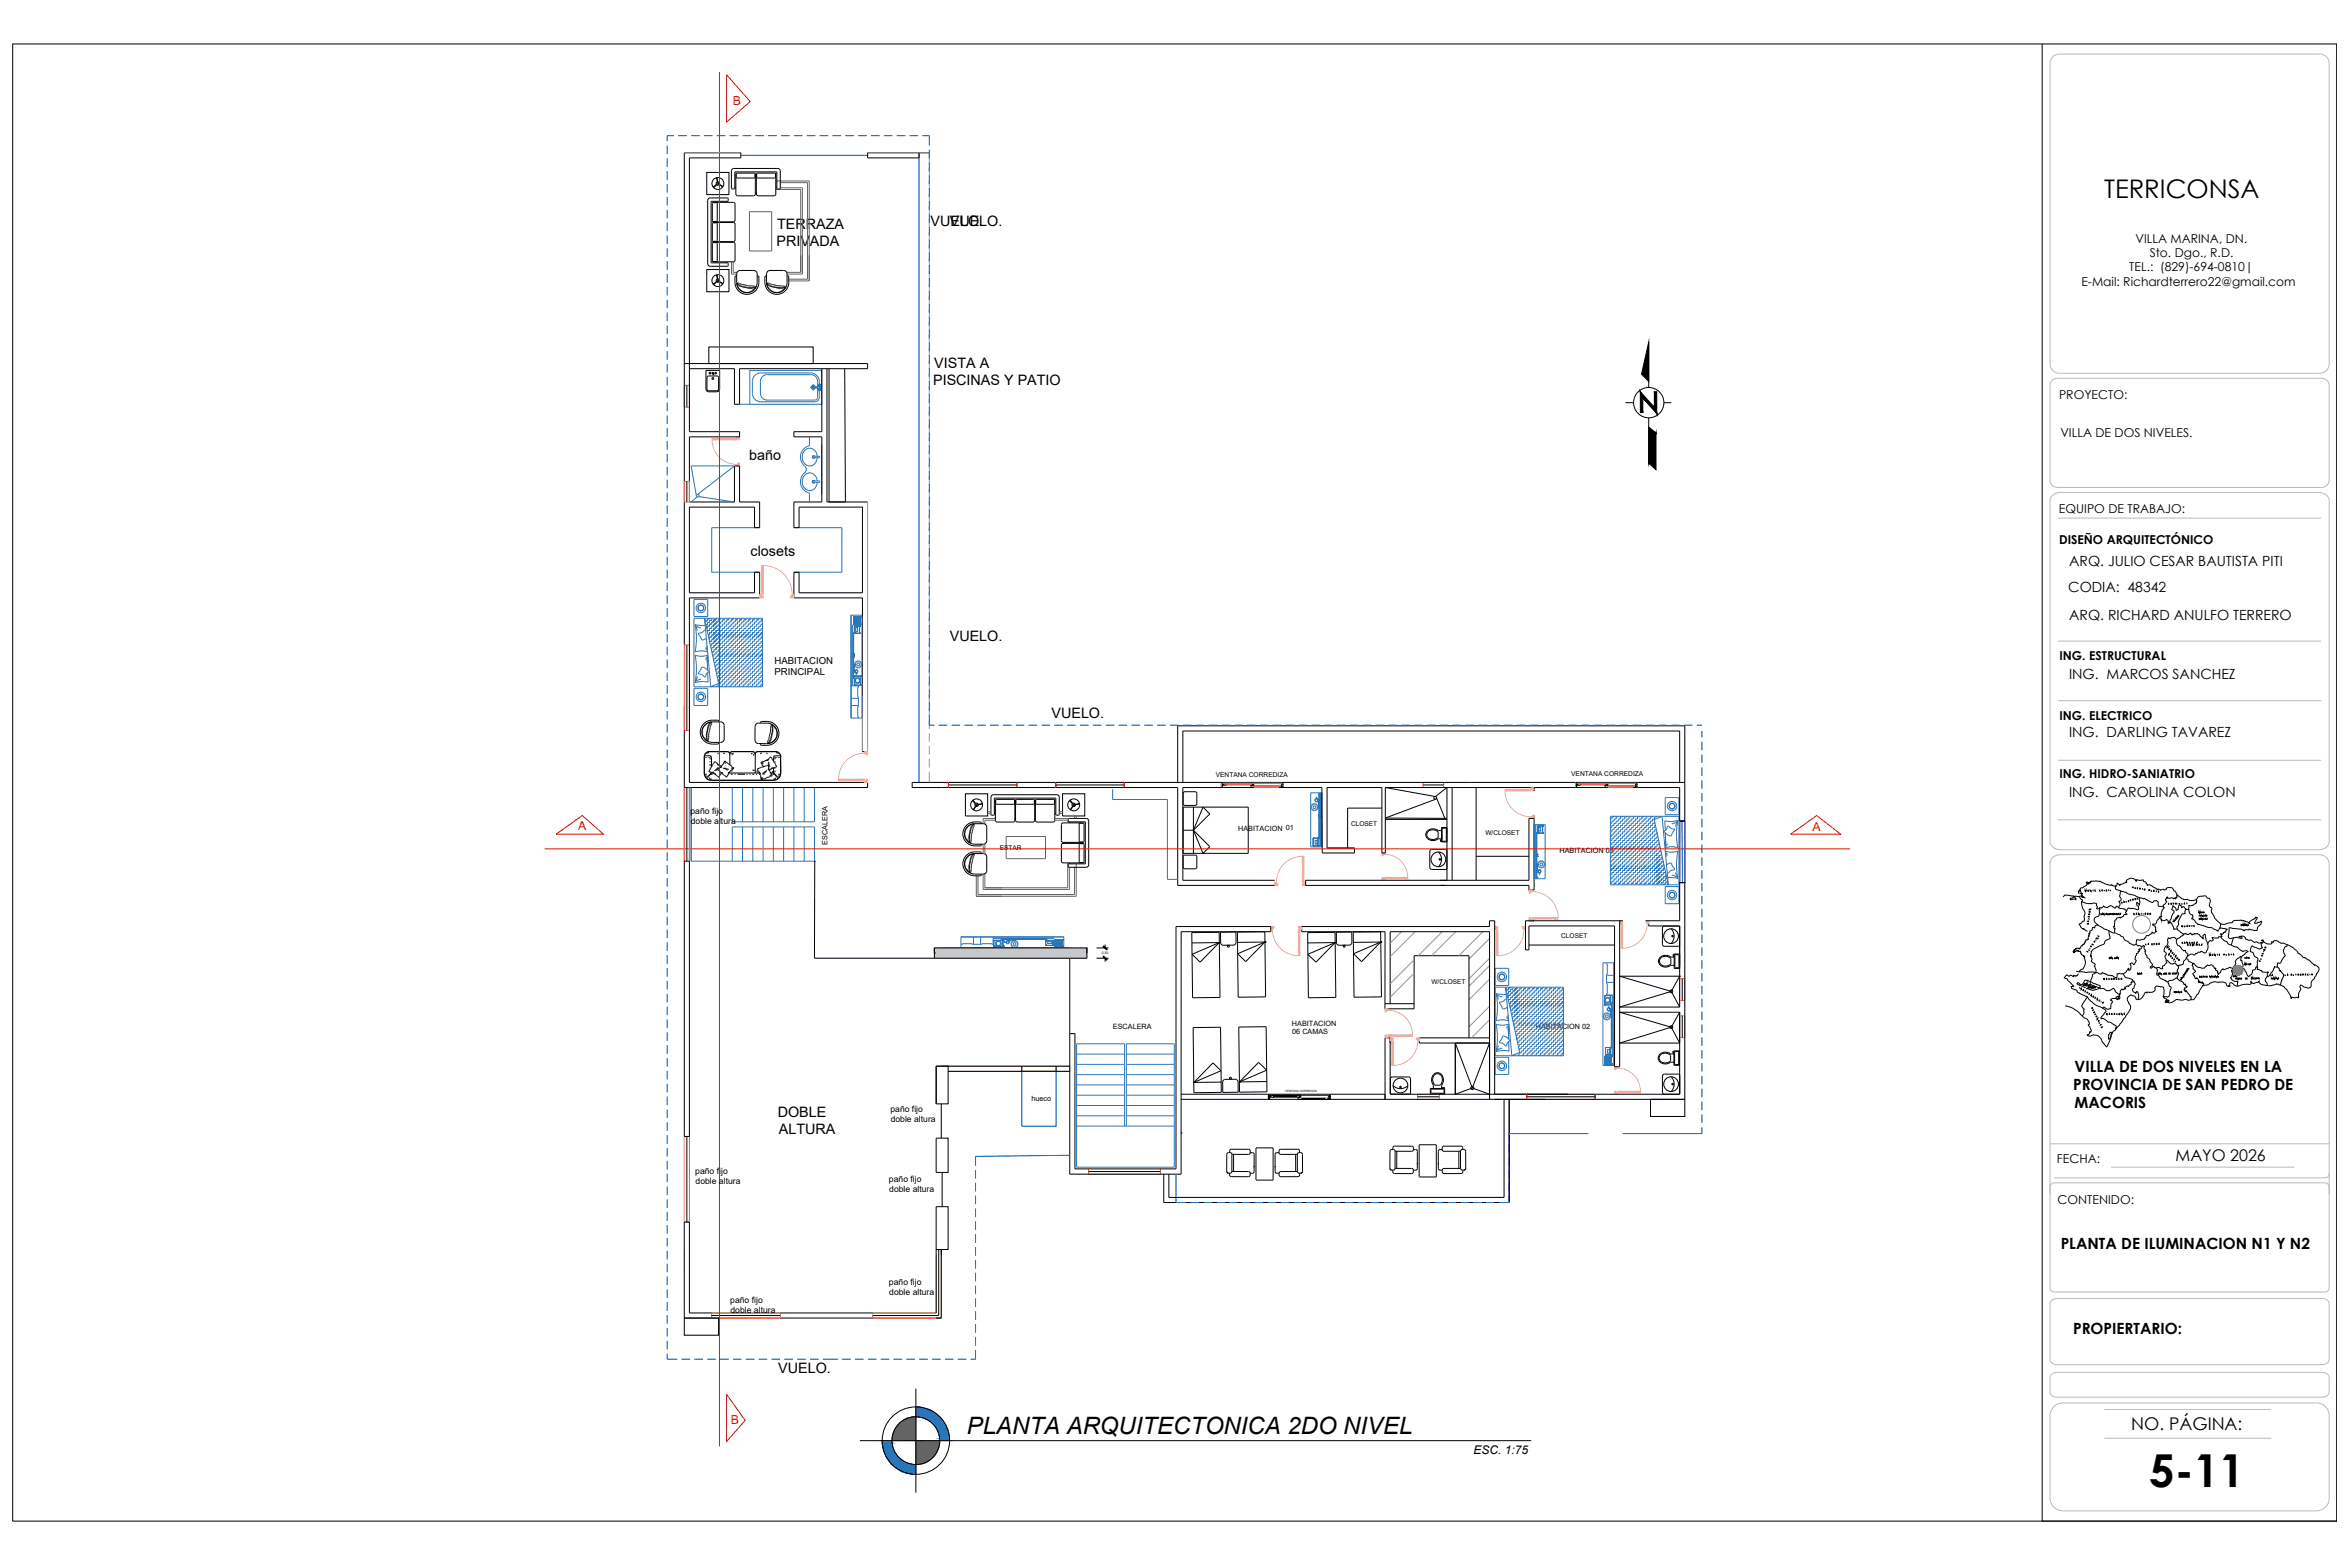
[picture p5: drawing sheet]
<svg xmlns="http://www.w3.org/2000/svg" width="914mm" height="610mm" viewBox="0 0 914 610" stroke-linecap="round" stroke-linejoin="round" font-family="sans-serif">
<defs><g id="words">
<text font-size="17.7" x="836.3" y="578.3">5-11</text>
<text font-size="10" x="818.7" y="77.1">TERRICONSA</text>
<text font-size="9.3" x="376.2" y="557.7">PLANTA ARQUITECTONICA 2DO NIVEL</text>
<text font-size="6.8" x="829.3" y="556.3">NO. PÁGINA:</text>
<text font-size="6.3" x="846.5" y="451.6">MAYO 2026</text>
<g font-size="6">
<text x="807.3" y="417">VILLA DE DOS NIVELES EN LA</text>
<text x="806.6" y="424">PROVINCIA DE SAN PEDRO DE</text>
<text x="807.3" y="431.1">MACORIS</text>
<text x="801.8" y="485.9">PLANTA DE ILUMINACION N1 Y N2</text>
<text x="806.6" y="518.9">PROPIERTARIO:</text>
</g>
<g font-size="5.6">
<text x="302.4" y="89.2">TERRAZA</text>
<text x="362.1" y="87.8">VUELO.</text>
<text x="369.6" y="87.8">VUELO.</text>
<text x="302.1" y="95.9">PRIVADA</text>
<text x="363.5" y="143.2">VISTA A</text>
<text x="363.1" y="149.9">PISCINAS Y PATIO</text>
<text x="291.6" y="178.8">baño</text>
<text x="292" y="216.2">closets</text>
<text x="369.6" y="249.5">VUELO.</text>
<text x="409.1" y="279.4">VUELO.</text>
<text x="302.6" y="434.5">DOBLE</text>
<text x="303.1" y="441.1">ALTURA</text>
<text x="302.8" y="534.2">VUELO.</text>
</g>
<g font-size="5.5">
<text x="805.1" y="220.2">ARQ. JULIO CESAR BAUTISTA PITI</text>
<text x="804.8" y="230.4">CODIA: 48342</text>
<text x="805.1" y="241.1">ARQ. RICHARD ANULFO TERRERO</text>
<text x="805.1" y="264.1">ING. MARCOS SANCHEZ</text>
<text x="805.1" y="286.8">ING. DARLING TAVAREZ</text>
<text x="805.1" y="310">ING. CAROLINA COLON</text>
</g>
<g font-size="4.8" fill="#f00">
<text x="285.1" y="40.8">B</text>
<text x="225" y="322.7">A</text>
<text x="705.3" y="323.3">A</text>
<text x="284.3" y="554">B</text>
</g>
<g font-size="4.8">
<text x="830.9" y="94.5">VILLA MARINA, DN.</text>
<text x="836.5" y="99.8">Sto. Dgo., R.D.</text>
<text x="828.5" y="105.5">TEL.: (829)-694-0810|</text>
<text x="809.9" y="111.1">E-Mail: Richardterrero22@gmail.com</text>
<text x="801.2" y="155.3">PROYECTO:</text>
<text x="801.7" y="169.8">VILLA DE DOS NIVELES.</text>
<text x="801.2" y="199.6">EQUIPO DE TRABAJO:</text>
<text x="801.2" y="211.6">DISEÑO ARQUITECTÓNICO</text>
<text x="801.3" y="256.8">ING. ESTRUCTURAL</text>
<text x="801.3" y="280">ING. ELECTRICO</text>
<text x="801.3" y="302.6">ING. HIDRO-SANIATRIO</text>
<text x="800.3" y="452.6">FECHA:</text>
<text x="800.6" y="468.4">CONTENIDO:</text>
</g>
<text font-size="4.7" x="573.3" y="565.8">ESC. 1:75</text>
<g font-size="3.7">
<text x="301.4" y="258.2">HABITACION</text>
<text x="301.4" y="262.4">PRINCIPAL</text>
</g>
<text font-size="3.5" x="882.3" y="381">LA</text>
<g font-size="3.3">
<text x="268.7" y="316.7">paño fijo</text>
<text x="268.8" y="320.7">doble altura</text>
<text x="346.5" y="432.6">paño fijo</text>
<text x="346.6" y="436.6">doble altura</text>
<text x="270.5" y="456.5">paño fijo</text>
<text x="270.6" y="460.5">doble altura</text>
<text x="345.9" y="459.7">paño fijo</text>
<text x="346" y="463.7">doble altura</text>
<text x="345.9" y="500">paño fijo</text>
<text x="346" y="504">doble altura</text>
<text x="284.1" y="506.7">paño fijo</text>
<text x="284.3" y="510.7">doble altura</text>
</g>
<g font-size="2.8">
<text x="481.8" y="323.1">HABITACION 01</text>
<text x="322" y="328.7" transform="rotate(-90 322 328.7)">ESCALERA</text>
<text x="606.8" y="331.7">HABITACION 03</text>
<text x="433.1" y="400.4">ESCALERA</text>
<text x="502.7" y="399">HABITACION</text>
<text x="597.6" y="400.3">HABITACION 02</text>
<text x="502.8" y="402.4">06 CAMAS</text>
<text x="401.4" y="428.3">hueco</text>
</g>
<g font-size="2.6">
<text x="473.1" y="302.3">VENTANA CORREDIZA</text>
<text x="611.4" y="301.9">VENTANA CORREDIZA</text>
</g>
<g font-size="2.5">
<text x="525.7" y="321.3">CLOSET</text>
<text x="578" y="324.9">W/CLOSET</text>
<text x="389" y="330.5">ESTAR</text>
<text x="607.5" y="365">CLOSET</text>
<text x="557" y="382.8">W/CLOSET</text>
</g>
<text font-size="1.3" x="428.7" y="371.2">0.30</text>
<text font-size="1.1" x="500" y="424.9">VENTANA CORREDIZA</text>
</g></defs>
<!-- layer: Muros .20 -->
<g fill="none" stroke="#000" stroke-width=".39">
<path d="M266.3 59.4v191.5M268.3 61.4v106.5h19.5v2h-19.5v25.4h17.5v-14h2v14h7.8v10h-2v-8h-25.3v33.3h25.3v-8h2v10h-27.3v71.8h67.3M266.3 141.4h55.5M268.3 143.4h17.5v13.9h2v-13.9h32v24.5h-10.9v2h10.9v25.4h-10.9v10h2v-8h24.7v33.3h-24.7v-8h-2v10h26.7v59.8M321.8 143.4v51.9h15.8M266.3 274.7v167.4h2v-135.7M337.6 304.4v2h-71.3M354.9 304.4h207.4M366.3 306.4h91.9v38h37.7M458.2 304.4v-22h197.4v22M460.3 304.4v-20h193.3v20M460.3 306.4v36.1h35.7"/>
<path d="M514.4 306.4l.1 25.4h12.5M539 318.8h24M539 306.4h24M539 306.4l19.5 3.5 4.5-3.5M539 306.4v25.4M558.7 310.9l-19.7 7.3 24 .2M559 310.4l3.2 8M563 306.4v36.1h-55M565 306.4v36.1M574.4 306.4v36.1M316.9 335h.1M527 329.8h-10.6v-23.4h21.3v25.4"/>
<path d="M508 344.4h54.3M581.6 358.2v67.5M593.6 358.2h37.8M640.3 358.2h13.3M363.6 370.8h.1M416.2 368.8h-52.6v2M459.6 362.5h34.9M459.6 362.5v94.3h-43.4v-54.7M494.5 360.4h-36.9v94.3h-39.3v-52.6M506.5 362.5h32.4M506.5 360.4h73.1M540.9 362.5h38.7"/>
<path d="M594.9 360.2h33.3M641.5 360.2h12.1M368.9 416.8h47.3M416.2 414.8h-51.9v14.6M366.3 429.4v13.4M585.2 427.7v38.1M587.2 427.7v39.7M364.3 442.8v13.3M452.8 456.8v11M454.8 456.8v9M459.6 440.7h.1M364.3 469.4v41.4"/>
<path d="M366.3 486.1v26.7h-2M268.3 510.8v-35.4h-2.1l.1 37.4M356.4 540.2v40.5M334.6 560.5h261.2"/>
<circle cx="558.5" cy="310.4" r=".54"/>
<circle cx="356.4" cy="560.4" r="13.1"/>
<circle cx="356.4" cy="560.4" r="9.3"/>
</g>
<g fill="none" stroke="#2776bb" stroke-width=".39">
<path d="M287.8 157.3h3.9M315 169.9v3.1M271.2 193.3l-2.3 2M271.5 192.3l14.3-11h-16.9l2.1 11.6M271.9 193.2l13.9 2.1M315 192.2v3.1M295.6 205.3h-18.7v17.3h18.7M308.9 205.3h18.7v17.3h-18.7M284.9 306.4v13.3h32v-13.3h-48v28.6h48v-13.3h-32v13.3M288.9 306.4v13.3M292.9 306.4v13.3M296.9 306.4v13.3"/>
<path d="M300.9 306.4v13.3M304.9 306.4v13.3M308.9 306.4v13.3M312.9 306.4v13.3M432.9 307v4h21.3v31.1h4M288.9 321.7v13.3M292.9 321.7v13.3M296.9 321.7v13.3M300.9 321.7v13.3M304.9 321.7v13.3M308.9 321.7v13.3M312.9 321.7v13.3"/>
<path d="M418.9 410.1h18.7M418.9 414.1h18.7M418.9 418.1h18.7M438.3 410.1h18.6M438.3 414.1h18.6M438.3 418.1h18.6M418.9 438.1h38M418.9 422.1h18.7M418.9 426.1h18.7M418.9 430.1h18.7M418.9 434.1h18.7M437.6 438.1v-32h-18.7v48h38v-48h-18.6v32"/>
<path d="M438.3 422.1h18.6M438.3 426.1h18.6M438.3 430.1h18.6M438.3 434.1h18.6"/>
<circle cx="271.5" cy="192.8" r=".54"/>
</g>
<!-- layer: 0 -->
<g fill="none" stroke="#2776bb" stroke-width=".39">
<path d="M291.7 144.1h28.1v13.2h-28.1zM296 145.1h19.5M296 145.1a3.3 3.3 0 0 0-3.3 3.3v4.6a3.3 3.3 0 0 0 3.3 3.3h21.1M315.2 150.7h2.5M315.5 145.1a3.5 3.5 0 0 1 3.3 4.4M316.5 149.5v2.4M318.1 150.5a4.1 4.1 0 0 0-.9-4.2l-1.7-.5h-17.6l-1 .5-1 1.5v5.8l1 1.5 1.6 .5h18.6l.9-.6 .1-4.1M318.6 150.4v-.9h.6v2.3h-.6v-.8M318.8 150.2l-1.2 .5 1.1 .3 .1 .2M318.8 151.8l-.1 3.3-.7 .9-.9 .3M318.9 150.2v.2M318.9 151v.2"/>
<path d="M319.1 150.2v1M315 173v.4M315 173.4a4.5 4.5 0 0 0-2 7.8M316.3 177.5h.6l-.2 .3 .3 .3a.46 .46 0 0 1-.7 0 .46 .46 0 0 1 0-.6zM316.9 177.5h1.9l.1 .4-.2 .2M316.9 178.1h1.8M317 177.5a.52 .52 0 0 0-.8-.1 .52 .52 0 0 0 .1 .8 .52 .52 0 0 0 .7-.1M318 177.5a2.94 2.94 0 0 0-3.1-3.1 2.94 2.94 0 0 0-2.7 3.4 2.94 2.94 0 0 0 2.7 3.4 2.94 2.94 0 0 0 3.1-3.1M319.8 173v19.2M313 181.2a1.66 1.66 0 0 1 0 2.8 4.5 4.5 0 0 0 2 7.8v.4M316.9 187.1a.46 .46 0 0 0-.6 0 .46 .46 0 0 0 0 .6 .46 .46 0 0 0 .7 0M316.9 187.1h1.8l.2 .3-.2 .3h-1.8"/>
<path d="M316.9 187.1l-.2 .3 .2 .3M317 187.1a.52 .52 0 0 0-.8-.1 .52 .52 0 0 0 .1 .8 .52 .52 0 0 0 .7-.1M318 187.1a2.94 2.94 0 0 0-3.1-3.1 2.94 2.94 0 0 0-2.7 3.4 2.94 2.94 0 0 0 2.7 3.5 2.94 2.94 0 0 0 3.1-3.2M270 233.2h5.4v6.6h-5.4zM270 240.5h26.7v26.7h-26.7zM270.5 242.9l.8 2.4M271.1 243.5l.6 .5 1.1 .2M274.1 240.5l5.5 25.4-3 1.3zM274.4 243.3h-2l-1.9-.3a29.3 29.3 0 0 1 0 10.6l2.8-.4 2 .4M274.4 240.5l-.2 .5M274.5 251.9l.5 1.2M274.6 245.4l-.6-.2-1 .9-1.2 .3v.4l.8 1.1a.93 .93 0 0 0 .5 1.1 .93 .93 0 0 0 1.2-.3l.6-.4"/>
<path d="M275 255.5l-.5 1.1M275.1 251.3l.1 1.4M275.2 255.8v1.8M275.3 258.2h.1M275.3 259.6v1.1M275.3 253.4v.2M275.3 254.9v5.8M275.3 254.9l-2.7 .4-2.1-.4a29.3 29.3 0 0 1 0 10.6M276.1 240.5v.2h-.8v.9h-.9v.3M277 240.5v.8h-.9v.9h-.8v.8h-.6M278.6 240.5v.6h-.8v.9h-.8v.8h-.9v.8h-.8v.9h-.3M280.3 240.5v.6h-.9v.9h-.8v.8h-.8v.8h-.8v.9h-.9v.8h-.8v.4"/>
<path d="M281.9 240.5v.6h-.8v.9h-.8v.8h-.9v.8h-.8v.9h-.8v.8h-.8v.8h-.9v.9h-.6M283.6 240.5v.6h-.8v.9h-.9v.8h-.8v.8h-.8v.9h-.9v.8h-.8v.8h-.8v.9h-.8v.8h-.9v.8h-.2M285.3 240.5v.6h-.9v.9h-.8v.8h-.8v.8h-.9v.9h-.8v.8h-.8v.8h-.9v.9h-.8v.8h-.8v.8h-.8v.8h-.9M286.9 240.5v.6h-.8v.9h-.8v.8h-.9v.8h-.8v.9h-.8v.8h-.9v.8h-.8v.9h-.8v.8h-.9v.8h-.8v.8h-.8v.9h-.8v.8h-.6M288.6 240.5v.6h-.8v.9h-.9v.8h-.8v.8h-.8v.9h-.9v.8h-.8v.8h-.8v.9h-.9v.8h-.8v.8h-.8v.8h-.9v.9h-.8v.8h-.8v.8h-.8l-.2 .9M290.3 240.5v.6h-.9v.9h-.8v.8h-.8v.8h-.9v.9h-.8v.8h-.8v.8h-.9v.9h-.8v.8h-.8v.8h-.9v.8h-.8v.9h-.8v.8h-.9v.8h-.8v.9h-.8v.8h-.8M291.9 240.5v.6h-.8v.9h-.8v.8h-.9v.8h-.8v.9h-.8v.8h-.9v.8h-.8v.9h-.8v.8h-.9v.8h-.8v.8h-.8v.9h-.9v.8h-.8v.8h-.8v.9h-.9v.8h-.8v.8h-.8v.9h-.4M293.6 240.5v.6h-.8v.9h-.9v.8h-.8v.8h-.8v.9h-.9v.8h-.8v.8h-.8v.9h-.9v.8h-.8v.8h-.8v.8h-.9v.9h-.8v.8h-.8v.8h-.9v.9h-.8v.8h-.8v.8h-.9v.9h-.8v.8h-.8l-.1 .8M295.3 240.5v.6h-.9v.9h-.8v.8h-.8v.8h-.9v.9h-.8v.8h-.8v.8h-.9v.9h-.8v.8h-.8v.8h-.9v.8h-.8v.9h-.8v.8h-.9v.8h-.8v.9h-.8v.8h-.9v.8h-.8v.9h-.8v.8h-.9v.8h-.8v.9h-.7M296.7 244.5h-.6v.8h-.8v.8h-.9v.9h-.8v.8h-.8v.8h-.9v.8h-.8v.9h-.8v.8h-.9v.8h-.8v.9h-.8v.8h-.9v.8h-.8v.9h-.8v.8h-.9v.8h-.8v.9h-.8v.8h-.9v.8h-.8v.9h-.8v.8h-.9v.8h-.6M296.7 246.1h-.6v.9h-.8v.8h-.9v.8h-.8v.8h-.8v.9h-.9v.8h-.8v.8h-.8v.9h-.9v.8h-.8v.8h-.8v.9h-.9v.8h-.8v.8h-.8v.9h-.9v.8h-.8v.8h-.8v.9h-.9v.8h-.8v.8h-.8v.9h-.9v.8h-.2M296.7 247.8h-.6v.8h-.8v.8h-.9v.9h-.8v.8h-.8v.8h-.9v.9h-.8v.8h-.8v.8h-.9v.9h-.8v.8h-.8v.8h-.9v.9h-.8v.8h-.8v.8h-.9v.9h-.8v.8h-.8v.8h-.9v.9h-.8v.8h-.8v.9h-.9v.4"/>
<path d="M296.7 249.4h-.6v.9h-.8v.8h-.9v.8h-.8v.9h-.8v.8h-.9v.8h-.8v.9h-.8v.8h-.9v.8h-.8v.9h-.8v.8h-.9v.8h-.8v.9h-.8v.8h-.9v.8h-.8v.9h-.8v.8h-.9v.9h-.8v.8h-.8v.8h-.9v.9h-.8v.2M296.7 251.1h-.6v.8h-.8v.9h-.9v.8h-.8v.8h-.8v.9h-.9v.8h-.8v.8h-.8v.9h-.9v.8h-.8v.8h-.8v.9h-.9v.8h-.8v.8h-.8v.9h-.9v.8h-.8v.9h-.8v.8h-.9v.8h-.8v.9h-.8v.2M296.7 252.8h-.6v.8h-.8v.8h-.9v.9h-.8v.8h-.8v.8h-.9v.9h-.8v.8h-.8v.8h-.9v.9h-.8v.8h-.8v.8h-.9v.9h-.8v.8h-.8v.9h-.9v.8h-.8v.8h-.8v.9h-.9v.2M296.7 254.4h-.6v.9h-.8v.8h-.9v.8h-.8v.9h-.8v.8h-.9v.8h-.8v.9h-.8v.8h-.9v.8h-.8v.9h-.8v.8h-.9v.9h-.8v.8h-.8v.8h-.9v.9h-.8v.2M296.7 256.1h-.6v.8h-.8v.9h-.9v.8h-.8v.8h-.8v.9h-.9v.8h-.8v.8h-.8v.9h-.9v.8h-.8v.9h-.8v.8h-.9v.8h-.8v.9h-.8v.2M296.7 257.8h-.6v.8h-.8v.8h-.9v.9h-.8v.8h-.8v.8h-.9v.9h-.8v.8h-.8v.9h-.9v.8h-.8v.8h-.8v.9h-.9v.2M296.7 259.4h-.6v.9h-.8v.8h-.9v.8h-.8v.9h-.8v.8h-.9v.9h-.8v.8h-.8v.8h-.9v.9h-.8v.2M296.7 242.8h-.6v.8h-.8v.9h-.9v.8h-.8v.8h-.8v.9h-.9v.8h-.8v.8h-.8v.8h-.9v.9h-.8v.8h-.8v.8h-.9v.9h-.8v.8h-.8v.8h-.9v.9h-.8v.8h-.8v.8h-.9v.9h-.8v.8h-.8v.8h-.9v.9h-.8v.8M296.7 241.1h-.6v.9h-.8v.8h-.9v.8h-.8v.9h-.8v.8h-.9v.8h-.8v.9h-.8v.8h-.9v.8h-.8v.8h-.8v.9h-.9v.8h-.8v.8h-.8v.9h-.9v.8h-.8v.8h-.8v.9h-.9v.8h-.8v.8h-.8v.9h-.9v.8h-.8v.8h-.4M270 267.8h5.4v6.6h-5.4zM271.3 263.2l-.8 2.3M272.8 264.3l-1.1 .2-.6 .5"/>
<path d="M275.4 261.7l.1 3.7-2.9-.2-2.1 .3M275.6 261.6a2.4 2.4 0 0 0-2.6-1.9l-1.2 2 .3 .5M275.6 261.6l-.6 .4-.4 1.1-.4 .3-1.2-1-.9-.2M277 267v.2M277.8 266.7v.3h-.7M296.7 261.1h-.6v.8h-.8v.9h-.9v.8h-.8v.9h-.8v.8h-.9v.8h-.8v.9h-.8v.2M296.7 262.8h-.6v.8h-.8v.9h-.9v.8h-.8v.8h-.8v.9h-.9v.2M296.7 264.5h-.6v.8h-.8v.8h-.9v.9h-.8v.2M296.7 266.1h-.6v.9h-.8v.2M626.6 317.6h26.7v26.6h-26.7zM628 317.6v.2h-.8v.8h-.6M629.7 317.6v.2h-.9v.8h-.8v.8h-.8v.9h-.6"/>
<path d="M631.4 317.6v.2h-.9v.8h-.8v.8h-.9v.9h-.8v.8h-.8v.8h-.6M633 317.6v.2h-.8v.8h-.8v.8h-.9v.9h-.8v.8h-.9v.8h-.8v.9h-.8v.8h-.6M634.7 317.6v.2h-.8v.8h-.9v.8h-.8v.9h-.8v.8h-.9v.8h-.8v.9h-.9v.8h-.8v.9h-.8v.8h-.6M636.4 317.6v.2h-.9v.8h-.8v.8h-.8v.9h-.9v.8h-.8v.8h-.8v.9h-.9v.8h-.8v.9h-.9v.8h-.8v.8h-.8v.9h-.6M638 317.6v.2h-.8v.8h-.8v.8h-.9v.9h-.8v.8h-.8v.8h-.9v.9h-.8v.8h-.8v.9h-.9v.8h-.8v.8h-.9v.9h-.8v.8h-.8v.8h-.6M639.7 317.6v.2h-.8v.8h-.9v.8h-.8v.9h-.8v.8h-.9v.8h-.8v.9h-.8v.8h-.9v.9h-.8v.8h-.8v.8h-.9v.9h-.8v.8h-.9v.8h-.8v.9h-.8v.8h-.6M641.4 317.6v.2h-.9v.8h-.8v.8h-.8v.9h-.9v.8h-.8v.8h-.8v.9h-.9v.8h-.8v.9h-.8v.8h-.9v.8h-.8v.9h-.8v.8h-.9v.8h-.8v.9h-.9v.8h-.8v.8h-.8v.9h-.6M643 317.6v.2h-.8v.8h-.8v.8h-.9v.9h-.8v.8h-.8v.8h-.9v.9h-.8v.8h-.8v.9h-.9v.8h-.8v.8h-.8v.9h-.9v.8h-.8v.8h-.8v.9h-.9v.8h-.8v.8h-.9v.9h-.8v.8h-.8v.8h-.6M643.7 318.9l3-1.3 2.4 26.6zM643.9 319.8v.5h-.9v.8h-.8v.8h-.8v.9h-.9v.8h-.8v.9h-.8v.8h-.9v.8h-.8v.9h-.8v.8h-.9v.8h-.8v.9h-.8v.8h-.9v.8h-.8v.9h-.8v.8h-.9v.8h-.8v.9h-.9v.8h-.8v.8h-.8v.9h-.6M644.7 317.6v.2h-.8v.8h-.9v.8h-.8v.9h-.8v.8h-.9v.8h-.8v.9h-.8v.8h-.9v.9h-.8v.8h-.8v.8h-.9v.9h-.8v.8h-.8v.8h-.9v.9h-.8v.8h-.8v.8h-.9v.9h-.8v.8h-.9v.8h-.8v.9h-.8v.8h-.6M646.2 317.8h-.7v.3"/>
<path d="M646.4 317.6v.1M647.8 319.3l.2 3.7M647.9 310.3h5.4v6.6h-5.4zM652.2 319.7l-.9 .7h-.8M652.8 319.2l-.8 2.3M652.8 319.2a29.3 29.3 0 0 0 0 10.6l-2.7-.4-2.1 .4v-5.8M652.8 319.2l-2.1 .4-2.9-.3M644.2 321.1h-.3v.8h-.9v.9h-.8v.8h-.8v.9h-.9v.8h-.8v.8h-.8v.9h-.9v.8h-.8v.8h-.8v.9h-.9v.8h-.8v.8h-.8v.9h-.9v.8h-.8v.8h-.8v.9h-.9v.8h-.8v.8h-.9v.9h-.8v.8h-.8v.8h-.6M644.5 322.8h-.6v.8h-.9v.9h-.8v.8h-.8v.8h-.9v.9h-.8v.8h-.8v.8h-.9v.9h-.8v.8h-.8v.8h-.9v.9h-.8v.8h-.8v.8h-.9v.9h-.8v.8h-.8v.8h-.9v.9h-.8v.8h-.9v.8h-.8v.8h-.8v.9h-.6M644.7 323.6v.9h-.8v.8h-.9v.8h-.8v.9h-.8v.8h-.9v.8h-.8v.9h-.8v.8h-.9v.8h-.8v.9h-.8v.8h-.9v.8h-.8v.9h-.8v.8h-.9v.8h-.8v.9h-.8v.8h-.9v.8h-.8v.8h-.9v.9h-.8v.8h-.8v.8h-.6M645 325.3h-.3v.8h-.8v.9h-.9v.8h-.8v.8h-.8v.9h-.9v.8h-.8v.8h-.8v.9h-.9v.8h-.8v.8h-.8v.9h-.9v.8h-.8v.8h-.8v.9h-.9v.8h-.8v.8h-.8v.8h-.9v.9h-.8v.8h-.9v.8h-.8v.9h-.8v.8h-.6M645.4 327h-.7v.8h-.8v.8h-.9v.9h-.8v.8h-.8v.8h-.9v.9h-.8v.8h-.8v.8h-.9v.9h-.8v.8h-.8v.8h-.9v.9h-.8v.8h-.8v.8h-.9v.8h-.8v.9h-.8v.8h-.9v.8h-.8v.9h-.9v.8h-.8v.6"/>
<path d="M645.6 327.8l-.1 .8h-.8v.9h-.8v.8h-.9v.8h-.8v.9h-.8v.8h-.9v.8h-.8v.9h-.8v.8h-.9v.8h-.8v.9h-.8v.8h-.9v.8h-.8v.8h-.8v.9h-.9v.8h-.8v.8h-.8v.9h-.9v.8h-.8v.6M646 329.5h-.5v.8h-.8v.8h-.8v.9h-.9v.8h-.8v.8h-.8v.9h-.9v.8h-.8v.8h-.8v.9h-.9v.8h-.8v.8h-.8v.8h-.9v.9h-.8v.8h-.8v.8h-.9v.9h-.8v.8h-.8v.6M646.3 331.1h-.8v.9h-.8v.8h-.8v.8h-.9v.9h-.8v.8h-.8v.8h-.9v.9h-.8v.8h-.8v.8h-.9v.8h-.8v.9h-.8v.8h-.9v.8h-.8v.9h-.8v.8h-.9v.6M646.5 332l-.1 .8h-.9v.8h-.8v.9h-.8v.8h-.9v.8h-.8v.9h-.8v.8h-.9v.8h-.8v.8h-.8v.9h-.9v.8h-.8v.8h-.8v.9h-.9v.8h-.8v.6M646.9 333.6h-.5v.9h-.9v.8h-.8v.8h-.8v.9h-.9v.8h-.8v.8h-.8v.8h-.9v.9h-.8v.8h-.8v.8h-.9v.9h-.8v.8h-.8v.6M647.2 335.3h-.8v.8h-.9v.9h-.8v.8h-.8v.8h-.9v.8h-.8v.9h-.8v.8h-.9v.8h-.8v.9h-.8v.8h-.9v.6M647.4 336.1l-.2 .9h-.8v.8h-.9v.8h-.8v.8h-.8v.9h-.9v.8h-.8v.8h-.8v.9h-.9v.8h-.8v.6M647.7 337.8h-.5v.8h-.8v.8h-.9v.9h-.8v.8h-.8v.8h-.9v.9h-.8v.8h-.8v.6M648 324v1.1M648 331.3v-.2l2.8 .4 2-.4a29.3 29.3 0 0 0 0 10.7M648 339v.4h-.8v.9h-.8v.8h-.9v.8h-.8v.9h-.8v.8h-.9v.6M648 326.5v.1"/>
<path d="M648.1 332l.1 1.4M648.2 327.1l-.1 1.8M648.3 331.7l.5 1.1M648.8 328.1l-.5 1.2M650.4 324.9l1.1-1.8v-.5a2.9 2.9 0 0 1-2.3-1.2l-.4 .1a2.04 2.04 0 0 1-1.2 1.8 2.67 2.67 0 0 0 2.8 1.8l.1-.2M650.4 336l1.1 1.9v.4a3 3 0 0 0-2.3 1.3l-.5-.2M650.5 336a1.46 1.46 0 0 0-2 .5M652 339.4l.8 2.4M647.9 344.9h5.4v6.7h-5.4zM648.3 340.3h-.3v.8h-.8v.8h-.8v.9h-.9v.8h-.8v.6M648.6 341.7h-.6v.9h-.8v.8h-.8v.8M648.9 342.9v.3h-.9v.8h-.8v.2"/>
<path d="M648.9 341.4h2l1.9 .4M649.1 343.7l-.2 .5M650.5 340.5l.8 .1 .9 .7M581.7 376.7h5.3v6.7h-5.3zM581.7 384h26.7v26.7h-26.7zM582.2 386.5a29.3 29.3 0 0 1 0 10.6M582.2 386.5l.8 2.3M582.2 386.5l1.9 .4 2-.1M582.8 387l.9 .7h.8M585.7 388.8l-.6 .6-1.7 .7 1.2 2.3 .4 .1M585.7 388.8l.6 .1M585.8 384l5.5 25.4-3 1.3z"/>
<path d="M586.1 384l-.2 .5M586.2 395.5l.5 1.1M586.6 391.8l-1.6 .7M586.7 399l-.5 1.1M586.8 394.8l.1 1.5M586.9 399.3v1.8M587 396.9v.2l-2.8-.4-2 .4M587.8 384v.3h-.8v.8h-.9v.3M588.6 384v.9h-.8v.8h-.8v.8h-.6M590.3 384v.6h-.8v.9h-.9v.8h-.8v.8h-.8v.9h-.3M592 384v.6h-.9v.9h-.8v.8h-.8v.8h-.9v.9h-.8v.8h-.8v.5M593.6 384v.6h-.8v.9h-.8v.8h-.9v.8h-.8v.9h-.8v.8h-.9v.8h-.8v.9h-.6"/>
<path d="M595.3 384v.6h-.8v.9h-.9v.8h-.8v.8h-.8v.9h-.9v.8h-.8v.8h-.8v.9h-.9v.8h-.8v.8h-.2M597 384v.6h-.9v.9h-.8v.8h-.8v.8h-.9v.9h-.8v.8h-.8v.8h-.9v.9h-.8v.8h-.8v.8h-.9v.9h-.8M598.6 384v.6h-.8v.9h-.8v.8h-.9v.8h-.8v.9h-.8v.8h-.9v.8h-.8v.9h-.8v.8h-.9v.8h-.8v.9h-.8v.8h-.9v.9h-.5M600.3 384v.6h-.8v.9h-.9v.8h-.8v.8h-.8v.9h-.9v.8h-.8v.8h-.8v.9h-.9v.8h-.8v.8h-.8v.9h-.9v.8h-.8v.9h-.8v.8h-.9l-.1 .8M602 384v.6h-.9v.9h-.8v.8h-.8v.8h-.9v.9h-.8v.8h-.8v.8h-.9v.9h-.8v.8h-.8v.8h-.9v.9h-.8v.8h-.8v.9h-.9v.8h-.8v.8h-.8v.9h-.8M603.6 384v.6h-.8v.9h-.8v.8h-.9v.8h-.8v.9h-.8v.8h-.9v.8h-.8v.9h-.8v.8h-.9v.8h-.8v.9h-.8v.8h-.9v.9h-.8v.8h-.8v.8h-.9v.9h-.8v.8h-.8v.8h-.5M605.3 384v.6h-.8v.9h-.9v.8h-.8v.8h-.8v.9h-.9v.8h-.8v.8h-.8v.9h-.9v.8h-.8v.8h-.8v.9h-.9v.8h-.8v.9h-.8v.8h-.9v.8h-.8v.9h-.8v.8h-.9v.8h-.8v.8h-.8l-.1 .9M607 384v.6h-.9v.9h-.8v.8h-.8v.8h-.9v.9h-.8v.8h-.8v.8h-.9v.9h-.8v.8h-.8v.8h-.9v.9h-.8v.8h-.8v.9h-.9v.8h-.8v.8h-.8v.9h-.9v.8h-.8v.8h-.8v.8h-.9v.9h-.8v.8h-.7M608.4 388h-.6v.8h-.8v.8h-.9v.9h-.8v.8h-.8v.8h-.9v.9h-.8v.8h-.8v.9h-.9v.8h-.8v.8h-.8v.9h-.9v.8h-.8v.8h-.8v.8h-.9v.9h-.8v.8h-.8v.8h-.9v.9h-.8v.8h-.8v.8h-.9v.9h-.6M608.4 389.6h-.6v.9h-.8v.8h-.9v.8h-.8v.9h-.8v.8h-.9v.9h-.8v.8h-.8v.8h-.9v.9h-.8v.8h-.8v.8h-.9v.8h-.8v.9h-.8v.8h-.9v.8h-.8v.9h-.8v.8h-.9v.8h-.8v.9h-.8v.8h-.9v.8h-.3M608.4 391.3h-.6v.8h-.8v.9h-.9v.8h-.8v.9h-.8v.8h-.9v.8h-.8v.9h-.8v.8h-.9v.8h-.8v.8h-.8v.9h-.9v.8h-.8v.8h-.8v.9h-.9v.8h-.8v.8h-.8v.9h-.9v.8h-.8v.8h-.8v.9h-.9v.5M608.4 393h-.6v.8h-.8v.9h-.9v.8h-.8v.8h-.8v.9h-.9v.8h-.8v.8h-.8v.8h-.9v.9h-.8v.8h-.8v.8h-.9v.9h-.8v.8h-.8v.8h-.9v.9h-.8v.8h-.8v.8h-.9v.9h-.8v.8h-.8v.8h-.9v.9h-.8v.2"/>
<path d="M608.4 394.7h-.6v.8h-.8v.8h-.9v.9h-.8v.8h-.8v.8h-.9v.8h-.8v.9h-.8v.8h-.9v.8h-.8v.9h-.8v.8h-.9v.8h-.8v.9h-.8v.8h-.9v.8h-.8v.9h-.8v.8h-.9v.8h-.8v.9h-.8v.2M608.4 396.3h-.6v.9h-.8v.8h-.9v.8h-.8v.8h-.8v.9h-.9v.8h-.8v.8h-.8v.9h-.9v.8h-.8v.8h-.8v.9h-.9v.8h-.8v.8h-.8v.9h-.9v.8h-.8v.8h-.8v.9h-.9v.2M608.4 398h-.6v.8h-.8v.8h-.9v.9h-.8v.8h-.8v.8h-.9v.9h-.8v.8h-.8v.8h-.9v.9h-.8v.8h-.8v.8h-.9v.9h-.8v.8h-.8v.8h-.9v.9h-.8v.2M608.4 399.6h-.6v.9h-.8v.8h-.9v.8h-.8v.9h-.8v.8h-.9v.8h-.8v.9h-.8v.8h-.9v.8h-.8v.9h-.8v.8h-.9v.8h-.8v.9h-.8v.2M608.4 386.3h-.6v.8h-.8v.9h-.9v.8h-.8v.8h-.8v.9h-.9v.8h-.8v.8h-.8v.9h-.9v.8h-.8v.9h-.8v.8h-.9v.8h-.8v.9h-.8v.8h-.9v.8h-.8v.8h-.8v.9h-.9v.8h-.8v.8h-.8v.9h-.9v.8h-.8v.8M608.4 384.6h-.6v.9h-.8v.8h-.9v.8h-.8v.9h-.8v.8h-.9v.8h-.8v.9h-.8v.8h-.9v.8h-.8v.9h-.8v.8h-.9v.9h-.8v.8h-.8v.8h-.9v.9h-.8v.8h-.8v.8h-.9v.8h-.8v.9h-.8v.8h-.9v.8h-.8v.9h-.4M581.7 411.3h5.3v6.7h-5.3zM583 406.7l-.8 2.4M584.5 407.8l-.8 .1-.9 .7M585 403a2.11 2.11 0 0 1 2.3 2.2l-.8 .6-.3 1-.4 .1a2.9 2.9 0 0 0-2.3-1.3v-.4l1.5-2.1M586.9 401.7h.1M587 403.2v1.1"/>
<path d="M587 404.3v-5.9l-2.8 .4-2-.4a29.3 29.3 0 0 1 0 10.7M587 405.3l.2 3.6-2.9-.2-2.1 .4M588.6 410.5v.2M589.5 410.2v.3h-.7M608.4 401.3h-.6v.8h-.8v.9h-.9v.8h-.8v.8h-.8v.9h-.9v.8h-.8v.8h-.8v.9h-.9v.8h-.8v.8h-.8v.9h-.9v.2M608.4 403h-.6v.8h-.8v.8h-.9v.9h-.8v.8h-.8v.8h-.9v.9h-.8v.8h-.8v.8h-.9v.9h-.8v.2M608.4 404.6h-.6v.9h-.8v.8h-.9v.8h-.8v.9h-.8v.8h-.9v.8h-.8v.9h-.8v.2M608.4 406.3h-.6v.8h-.8v.9h-.9v.8h-.8v.8h-.8v.9h-.9v.2M608.4 408h-.6v.8h-.8v.8h-.9v.9h-.8v.2M608.4 409.6h-.6v.9h-.8v.2"/>
<circle cx="316.5" cy="150.7" r=".81"/>
<circle cx="316.5" cy="150.7" r=".5"/>
<circle cx="318.9" cy="149.9" r=".33"/>
<circle cx="318.9" cy="151.5" r=".33"/>
<circle cx="272.7" cy="236.5" r="1.83"/>
<circle cx="272.7" cy="236.5" r="1.17"/>
<circle cx="272.7" cy="236.5" r="1.03"/>
<circle cx="272.7" cy="271.1" r="1.83"/>
<circle cx="272.7" cy="271.1" r="1.17"/>
<circle cx="272.7" cy="271.1" r="1.03"/>
<circle cx="650.6" cy="313.6" r="1.83"/>
<circle cx="650.6" cy="313.6" r="1.17"/>
<circle cx="650.6" cy="313.6" r="1.03"/>
<circle cx="650.6" cy="348.2" r="1.83"/>
<circle cx="650.6" cy="348.2" r="1.17"/>
<circle cx="650.6" cy="348.2" r="1.03"/>
<circle cx="584.4" cy="380" r="1.83"/>
<circle cx="584.4" cy="380" r="1.17"/>
<circle cx="584.4" cy="380" r="1.03"/>
<circle cx="584.4" cy="414.6" r="1.83"/>
<circle cx="584.4" cy="414.6" r="1.17"/>
<circle cx="584.4" cy="414.6" r="1.03"/>
</g>
<g fill="none" stroke="#000" stroke-width=".39">
<path d="M4.9 17.1h904.4v574.7h-904.4zM266.3 59.4h22v2h-20M357.6 59.4v2h-20v-2h24M275 67.1h8.6v8.6h-8.6zM276.3 77h6.8M276.3 77l-.6 .3-.3 .6v24.7l.3 .7 .6 .3h6.8l.2-.3-.2-1.1-6.4 .1v-24h6.4l.2-.2-.2-1.1M277.4 78.8l7.9-.1 .5 .2 .2 .5-.2 6.7-8.4 .1M277.4 78.8h1.4l.3 .3v6.8l-.3 .2-1.4 .1M277.4 78.8l-.2 .3v6.8l.2 .2M278.8 69.1l.4 1.6M278.8 71.8l-1.4 .9M278.9 71.9l-1.2 1.1"/>
<path d="M279 69.1l.2 1.6M279.9 71.8l1.3 .9M279.9 71.7l1.4 .8M282.8 78.3v.4M284.9 73.5h.8M285.9 73h.4M286.5 67.6l-.2 7.9 .7 .7 6.7-.2 .1-8.4M286.5 67.6v1.4l.2 .3 6.8-.1 .3-.2v-1.4M286.5 67.6l.2-.3 6.8 .1 .3 .2M293.9 75.1h.4M294.4 67.6l.1 8.4 6.7 .2M294.4 67.6v1.4l.3 .2"/>
<path d="M294.7 67.4l6.8-.1 .3 .3M294.7 67.3l-.3 .3M301.7 67.6l.2 7.9-.2 .5-.5 .2M301.7 67.6l.1 1.4-.3 .2-6.8 .1M301.9 73h.4M302.3 73.2v-6.3h-16.4v6.3l-.2 .3M302.3 73.2l.3 .3M302.5 73.5h.8M302.7 65.5l-17.5 .1-.6 .9v6.7l.3 .3M302.7 65.5l.6 .3 .3 .7v6.7l-.2 .3M277.4 94.4l7.9-.1 .5 .2 .2 .4-.2 6.7-8.4 .1M277.4 86.7h8.4l.2 6.6"/>
<path d="M277.4 94.4h1.4l.3 .3v6.7l-.3 .3h-1.4M277.4 86.7h1.4l.3 .3v6.6l-.3 .3h-1.4M277.4 94.4l-.2 .3v6.8l.2 .2M277.4 86.7l-.2 .3v6.6l.2 .3M284.9 86.3v.3M284.9 94v.3M286 93.3l-.2 .5-.5 .2-7.9-.1M275 104.9h8.6v8.6h-8.6zM278.8 106.9l.4 1.6M278.8 109.6l-1.4 .9M278.9 109.6l-1.2 1.2M279 106.9l.2 1.6"/>
<path d="M281.3 110.3l-1.4-.7 1.3 .9M282.8 101.9v.4M286 107.7v2.2M286 109.9a4.6 4.6 0 0 0 4.6 4.6 4.6 4.6 0 0 0 4.7-4.6M286.6 107.3l-.6 .4M286.6 109.9a4 4 0 0 0 4 4 4 4 0 0 0 4-4M286.7 110.2l.3 1.3M286.7 110.2h.1M286.8 110.5v.1M286.8 110.4v.1M286.8 110.7v.1M286.8 110.6l1.1 .7"/>
<path d="M286.8 110.2l.1 .2M286.9 111h.1M286.9 110.4h.1M286.9 110.1h.1M286.9 110.1l-.1 .1M287 110.4v.1M287 110.1h.4M287 110.5h.1M287 111.6l.1 .1M287 111.5v.1M287.1 110.5l.6 .3M287.1 111.7h.1"/>
<path d="M287.2 111.7l.5 .8M287.2 111.8h.1M287.3 111.9v.1M287.4 110.1l.3 .2M287.5 110.2h.1M287.7 110.8h.1M287.7 110.3h.1M287.7 112.5l.1 .1M287.7 110.8l.6 .4M287.8 112.6h.1M287.8 110.3h.1M287.9 110.3l3.1 .9"/>
<path d="M287.9 112.6l.2 .2M287.9 111.3l.1 .1M288 105.2h5.3l.8 .3 .5 1v3.4M288 111.4l.5 .1M288 105.2l-.8 .3-.5 .6-.1 3.8M288.1 111.4h.1M288.1 112.8l.1 .1M288.2 112.9l.2 .2M288.3 112.9l.1 .1M288.3 111.2h.1M288.4 111.2l.2 .1M288.4 113.1h.1"/>
<path d="M288.4 113.1l.2 .1M288.5 111.5h.1M288.6 111.5l.1 .1M288.6 111.3l.3 .1M288.6 113.2l.2 .1M288.7 111.6l.4 .1M288.7 111.3v.1M288.7 113.3l1 .4h1.7M288.7 111.6h.1M288.9 111.4h.1M289 111.4l2.1 .5M289.1 111.7h.1"/>
<path d="M289.1 111.7l1 .1M289.3 113.6l.2 .1M289.4 111.7v.1M289.8 111.8h.1M289.9 113.7h-.1M290.1 111.8h.1M290.1 113.7h.1M290.2 111.8l.1 .1M290.3 111.9h.1M290.3 111.9l1.5 .3M290.6 113.8h.1M290.7 112h.1"/>
<path d="M290.8 113.8h.1M290.9 112l.1 .1M291 111.2h1.8l1 .2 .2 .3M291.1 111.2h.1M291.2 111.9v.1M291.4 113.7h-.1M291.5 112.1v.1M291.5 113.7h-.1M291.9 112.2h.1M292.1 112.1l-.1 .1M292.1 113.5l-.2 .1M292.1 113.5l-.6 .2"/>
<path d="M292.7 112.1l-.9 .1M292.8 112.1h-.1M293 111.3h.1M293.2 112v.1M293.2 111.8l-.1 .1M293.3 112.6l-1.2 .9M293.3 112.5v.1M293.4 112h-.1M293.5 112.5h-.2M293.5 112.5h.1M293.5 111.3l.1 .1M293.7 112l-1 .1"/>
<path d="M293.7 112.4h-.1M293.7 111.4h.1M293.7 111.9v.1M293.7 112.3l-.2 .2M293.8 111.8h-.1M293.8 111.8l-2.7 .1M293.8 112.1v.1M293.8 112.2l-.1 .1M293.9 112.1h-.1M293.9 112v.1M293.9 111.9h.1M293.9 111.9h-.2"/>
<path d="M294 111.7h.1M294 111.7l-.2 .1M294 111.9l-.1 .1M294 111.7v.2M294.6 107.3l.7 .4M295.3 107.7v2.2M297.6 107.7v2.2M297.6 109.9a4.6 4.6 0 0 0 4.7 4.6 4.6 4.6 0 0 0 4.6-4.6M298.3 107.3l-.7 .4M298.3 109.9a4 4 0 0 0 4 4 4 4 0 0 0 4-4M298.4 110.2l.1 .4M298.4 110.2h.1"/>
<path d="M298.4 110.2l.7 .5M298.4 110.4v.1M298.4 110.5l.1 .6M298.4 110.7l.1 .1M298.5 110.6h.1M298.5 110.9h.1M298.5 110.6l.4 .4M298.5 111.1h.1M298.5 110.1l-.1 .1M298.6 110.1h-.1M298.6 110.1h.4M298.6 110.6v.1"/>
<path d="M298.6 110.4h.1M298.6 111.1l.1 .4M298.7 111.5v.1M298.7 111.6h.1M298.8 111.6l.1 .2M298.8 111.7h.1M298.8 110.8l.2 .2M298.9 110.7h.1M298.9 111.8l.1 .2M298.9 111.9l.1 .1M299 111h.1M299 110.1h.1"/>
<path d="M299 112v.1M299 111l.1 .1M299 110.1l.1 .1M299 112.1h.1M299.1 110.7l.1 .1M299.1 110.2h.1M299.1 111.1h.1M299.1 112.1l.1 .2M299.1 112.2h.1M299.2 111.1v.1M299.2 110.2h.1M299.2 112.3v.1"/>
<path d="M299.2 111.2h.1M299.2 110.8h.1M299.2 112.4h.1M299.3 110.8h.1M299.3 110.2l.2 .1M299.3 111.2l.1 .1M299.3 112.4v.1M299.3 112.5l.5 .3M299.4 112.5v.1M299.4 111.3h.1M299.4 110.8l.1 .1M299.5 110.9l.9 .5"/>
<path d="M299.5 111.3h.1M299.5 110.3h.1M299.6 111.3l.1 .1M299.6 110.3l.2 .2M299.6 112.7h.1M299.7 111.4l.3 .1M299.7 111.4h.1M299.8 112.8l.2 .2M299.8 112.9h.1M299.8 110.5h.1M299.9 110.5l.3 .1M299.9 111.2h.1"/>
<path d="M300 111.5h.1M300 113v.1M300 113.1l.2 .1M300 111.5l.3 .1M300.2 113.2h.1M300.2 110.6h.1M300.2 110.6l2.4 .6 1.9 .1M300.2 113.2l.5 .3M300.3 111.6h.3M300.3 111.3l.1 .1M300.3 110.6h.1M300.3 111.6h.1"/>
<path d="M300.4 111.4l2.3 .5h1.6M300.6 113.4v.1M300.6 111.6l.1 .1M300.7 113.5v.1M300.7 111.7l1.1 .1M300.7 113.6l.5 .1M301 113.6h.1M301 111.7l.1 .1M301.1 113.6v.1M301.2 113.7h.1M301.3 113.7h.1M301.4 111.8h.1"/>
<path d="M301.5 113.7h.1M301.8 113.7h.1M301.8 111.8l.1 .1M301.9 111.9l.4 .1M302.2 113.8h.1M302.3 112l2.1 .1M302.4 112h.1M302.5 113.8h-.1M302.6 112v.1M302.7 111.2h.1M302.8 111.9l.1 .1M303.1 112.1l.1 .1"/>
<path d="M303.2 113.7h-1.8M303.2 113.6v.1M303.3 112.2h.1M303.3 113.6h.1M303.6 112.2h-.1M303.6 113.5v.1M303.7 113.5h.1M303.7 112.1v.1M304.3 113.1l-1.1 .5M304.3 113.1l-.1 .1M304.3 111.9h.1M304.5 111.3l1 .1 .2 .3"/>
<path d="M304.6 111.3h.1M304.7 112.6l-.4 .5M304.8 112.6h-.1M304.8 111.8v.1M304.9 105.2h-5.3l-.8 .3-.5 1v3.4M304.9 105.2l.8 .3 .5 .6v3.8M305 112.5l-.2 .1M305 112l-.2 .1M305 112.5h.1M305.2 111.3l.2 .1M305.2 112.4h.1M305.4 111.8h-.1"/>
<path d="M305.5 112.1l-.5 .4M305.5 112.2h-.1M305.5 112.1h.1M305.5 111.9l-1.2 .2M305.5 112v.1M305.6 111.9h-.1M305.6 111.7h.1M305.6 111.7l-1.2 .2M305.7 111.8l-.1 .1M305.7 111.7h.1M305.7 111.7l-.2 .3M306.2 107.3l.5 .1 .2 .3"/>
<path d="M306.9 107.7v2.2M275.8 135h40.6v6.4h-40.6zM641.5 133.1v17.7M267.3 149.9v8.5M274.7 144.1h5.3v7.2l-.4 .9-3.8 .2-.9-.4zM275.7 146.3h3.2M275.8 146.2l-.5 .2-.2 .5v4.7l.7 .4h3.1l.7-.7v-4.4l-.2-.5-.4-.2M277.2 145.1l.6 .7zM277.4 145.5h-.3v-.6h.5v.6M277.6 145.5h.1M321.8 141.4h15.8v2h-17.8M322.6 143.4v51.9h6.4l-.3-51.9"/>
<path d="M632.4 156.7h3.2M647.4 156.7h2.9M641.5 162.5v17.7M267.3 187.3v8M267.3 250.9v33.3M273.2 285.4v.1M273.2 284.1h.1M273.2 284.5v.1M273.2 285.5l.1 .1M273.3 285.6l.2 .6M273.3 284.3l-.1 .1M273.4 283.6l-.1 .1"/>
<path d="M273.4 285.9h.1M273.4 283.5v.1M273.5 286.3l.1 .3M273.5 286.2v.1M273.5 283.2l-.3 .7 .1 1.7M273.5 286.4l.1 .1M273.6 283.1l-.1 .1M273.6 286.6h.1M273.6 283v.1M273.6 286.6l.7 .7M273.7 283h-.1M273.7 282.9v.1"/>
<path d="M273.7 282.9h.1M273.8 286.8h.1M273.8 282.7v.1M273.8 282.7l-.1 .2M273.9 282.7h-.1M274 282.5l-.1 .2M274.1 294.4l.3-.4 2.3 .2 .1 4.1M274.1 282.4l-.1 .1M274.1 282.4h.1M274.3 287.3h.1M274.3 282a3.8 3.8 0 0 1 2.8-1.2l3.8 .1 .8 .8v6.2l-.5 .6-.7 .3a7.6 7.6 0 0 1-5.6-.7 4 4 0 0 1-.6-6.1zM274.3 287.3l.2 .4"/>
<path d="M274.4 282v.1M274.4 294.7h.2M274.4 282l-.3 .4M274.5 287.5v.1M274.5 287.7v.1M274.5 287.8l.4 .2M274.7 281.7l-.3 .3M274.8 281.7h-.1M274.8 286v.1M274.8 285.9v.1M274.9 294.7h.2M274.9 286.8v.1"/>
<path d="M274.9 288v.1M274.9 286.9v.1M274.9 288.1l.2 .1M275 287.4v.4M275 287.5h.1M275 284.9v2.5M275 287.7h.1M275 284.8v.2M275 287.8v.1M275 287.9l.1 .2M275.1 286.9h.1M275.1 288.2h.1"/>
<path d="M275.1 285.2l.1 2.8M275.1 288.1v.1M275.1 281.5h-.1M275.1 292.9v.4M275.2 287.7v.1M275.2 284.3h.1M275.2 287.9v.1M275.2 288.2h.1M275.2 284h.1M275.2 288v.1M275.2 283.6h.1M275.2 288.1l.1 .1"/>
<path d="M275.3 283.4l-.3 1.4M275.3 283.4h.1M275.3 288.2h.1M275.3 281.3v.1M275.3 288.2h-.1M275.4 292.6l.5 .4M275.4 283.2l-.1 .2M275.4 283.1h.1M275.4 282.9v.3M275.4 282.9v.1M275.4 294.7h.3M275.4 281.2l-.6 .5"/>
<path d="M275.5 282.7l-.1 .1M275.5 281.2h-.1M275.5 282.6l-.1 .3M275.5 282.6h.1M275.6 282.3v.1M275.6 282.2l-.1 .4M275.6 282.2h.1M275.6 282.9v.1M275.6 287.8l-.3 .4M275.6 287.9h.1M275.6 282.8l-.5 2.5M275.6 282.1h.1"/>
<path d="M275.6 282.1v.1M275.7 282.7l-.1 .1M275.7 287.6h-.1M275.7 287.2h.1M275.7 286.7l.1 .1M275.8 286.1l-.1 .1M275.8 285.2l-.2 2.6M275.8 285.3h.1M275.9 294.7h.2M275.9 281.6l-.1 .2M276 281.1h-.1M276.1 281v.1"/>
<path d="M276.1 281.4v.1M276.1 281.9l-.4 .8M276.1 281.9h.1M276.3 281.6l-.2 .3M276.3 294.7v.7M276.3 296.2v.3M276.3 297.2v.8M276.3 298.7v.3M276.3 281h-.1M276.3 281.5v.1M276.4 283l-.1 .1M276.4 282.8l-.6 2.4"/>
<path d="M276.4 282.7v.1M276.4 294.3v.2l.3-.1M276.5 281h.1M276.5 281l-.9 1.1M276.5 282.4l-.1 .3M276.5 282.4h.1M276.7 282.1l-.2 .3M276.7 282v.1M276.7 281.9h.1M276.7 281.1l-.4 .5M276.7 281.9v.2M276.8 281.8l-.1 .1"/>
<path d="M276.8 281l-.1 .1M276.8 280.9v.1M276.8 281.8h.1M276.8 281l.1 .5M276.8 281.7h.1M276.8 280.9l-1.3 .3M276.8 281.7v.1M276.9 281.5l-.1 .2M276.9 281.2h.1M276.9 281.4v.1M278.4 299.7l-.4 .1M279.2 297l-1.1-.7-2.3 3.8"/>
<path d="M279.2 297l.2 .8M279.2 297l.4 .5M279.4 298.4l-1 1.3M279.6 297.5l1.2 .5M279.6 297.5l.3 .4M279.6 292.9l-.3 .4M279.6 280.8l-.2-.6a5.5 5.5 0 0 0-6.6 3 4.7 4.7 0 0 0 4.3 6.3h2.1l.4-.7M280 298.7l-.8 .6 1.1 1M280 298.6l-1.6 1.1M280.2 298.6l-.2 .1M280.5 298.3l-.3 .3M280.9 297.9h.1"/>
<path d="M281 298.2l-.5 .1M281 298.4l-.8 .2M281.4 292.8l.6 .5M281.5 297l.6-1 2.5 1.9 .2 .6 .8 .3-2 1.8M281.5 297l-1 1.3M281.8 298.9l1.3 .8M281.8 298.9l-.5 .1M281.8 298.9l1.8 .4M281.9 296.5l-.3 .5M282.2 296.7l.2 .3M283.9 293l-.9-.6h-7.1a2.05 2.05 0 0 0-1.8 1.9v6.8a2.77 2.77 0 0 0 2.7 2.5h24.1l1.6-.5M283.9 293l.1 .1"/>
<path d="M284 293l.9-.6h8l.6 .2 .4 .7M284 293v.4M284 293.2v4.4M284.5 299.9h.6M284.5 298.8l.5 .1M284.7 292.9l.3 .9M285 292.9l.5 .5M285.2 299l-.4 .3M292.8 292.9l-.5 .4M292.9 299.4l.3 .6M293.3 293.3l-.1 .6M293.4 299.4v.5"/>
<path d="M294.4 299.8l-.3 .3M295.1 289.3h3.3M295.1 289.3l-.8-.3-.5-1.1 .1-5.7 .5-.7 .8-.2a7.6 7.6 0 0 1 5.5 .7 4 4 0 0 1 1.6 4.5 4 4 0 0 1-3.9 2.8M295.9 289.3l.4 .6M296.3 289.9l2.1 .1M296.3 280.6a5.3 5.3 0 0 1 6.5 3.1 4.6 4.6 0 0 1-4.4 6.2M296.4 280.6l-.5 .7M296.4 292.8l-.6 .5M296.6 296.9l.4 .3M296.9 298.4l2-.6 .2 1.1M297 298.4l-2.3 .7 .5 1.2M297.1 296.4l-.5 .3"/>
<path d="M298 295.9h.1M298.3 292.9l.3 .4M298.3 299.7l-.2 .4M298.6 295.6l-.1 .4M298.6 288.6l.1 .6M298.6 288.6h.1M298.7 288.4l-.1 .2M298.8 288.3l-.1 .1M298.8 289.2h-.1M298.8 288.2v.1M298.8 288.1v.1M298.9 288l-.1 .1"/>
<path d="M299 295.2l.9-.8 1.5 2.3 .8 1.5-1.1 .6M299 295.2l-.3 .8M299 295.2l-3 1.5 1.2 1.5M299 287.7v.1M299 287.8l-.1 .2M299.1 296.9l.5 1.4M299.1 296.9l-.2 .4 .3 1.3M299.1 289.1l-.2 .1M299.1 289.1h.1M299.1 298.9l.1 .4M299.1 298.9l-.2 .7M299.1 296.4v.5"/>
<path d="M299.2 287.3v.1M299.2 287.4l-.2 .3M299.2 299.3l1.3 2.5-2.2 .7-.7 .6-.7-.2-.6 .5-.6-2.2M299.2 299.3l-.1 .4M299.2 288.9l-.1 .2M299.2 287v.3M299.2 288.6h.1M299.3 288.9h-.1M299.3 288.5l-.6 .7M299.3 288.3v.1M299.4 288.2h.1M299.4 288.2l-.1 .3"/>
<path d="M299.5 299.9v.1M299.6 288.5h.1M299.7 289l-1 .2M299.7 288.4h-.1M299.7 288.3l-.4 .6M299.7 289h.1M299.8 288.2l-.1 .1M299.8 287.6l-.4 .6M299.8 283.4h.1M299.8 283.1v1.7l-.6 2.3M299.8 288.2h.1M299.8 287.5v.1"/>
<path d="M299.8 284h.1M299.9 283l-.1 .1M299.9 288.1l-.1 .1M299.9 288v.1M299.9 288h.1M299.9 287.2v.1M299.9 282.5v.1M299.9 299h.5M299.9 287.9v.1M300 282.3l-.1 .7M300 282.2v.1M300 287.5l-.1 .4"/>
<path d="M300 287.6v.1M300 286.6v.1M300.1 288.9l-.4 .1M300.1 286.4l-.3 1.1M300.1 288.9h.1M300.1 287.2v.1M300.1 287.3l-.1 .2M300.2 286.3l-.1 .1M300.2 287v.1M300.2 287l-.1 .2M300.2 288.8l-.1 .1M300.2 286.2l-.1 .2"/>
<path d="M300.2 286.2h.1M300.2 288.8h.1M300.3 298.7l.8 .1M300.3 288.8h-.1M300.3 281.9l-.3 .4M300.3 286.8l-.1 .2M300.3 281.9v.1M300.3 282l.1 .3M300.3 286.7h.1M300.3 282v.1M300.3 288.7v.1M300.3 281.9l.1 .1"/>
<path d="M300.3 281.9h.1M300.4 282.2v.2M300.4 285.8l-.1 1M300.4 285.8v.1M300.4 282.4h.1M300.4 282.4l.1 2.4M300.4 299l-1.1 .6M300.4 282h.1M300.4 281.9v.1M300.5 282l.1 .7M300.5 283.3h.1M300.5 284.8l-.3 1.4"/>
<path d="M300.5 284.9h-.1M300.5 288.6h-.1M300.5 282l.2 .1M300.6 282.4v.1M300.6 282.6l.1 .6M300.6 285.2h.1M300.7 282.1h.1M300.7 299.9l.3 .8M300.7 283.2v.9M300.7 283.3h.1M300.7 283.9h.1M300.7 282.1l.2 .2"/>
<path d="M300.7 284.4v.1M300.7 284.2l-.3 1.6M300.7 284.1v.1M300.8 282.2h.1M300.9 282.3h.1M301 282.3l.1 .1M301 298.8v1.9M301.1 298.8l-.7 .2M301.1 282.5l.1 .3M301.1 282.4v.1M301.1 288.2l-.8 .5M301.1 288.2h.1"/>
<path d="M301.2 288.1h.1M301.2 282.8h.1M301.2 282.8v.1M301.2 288.1l-.1 .1M301.2 282.9h.1M301.3 288l-.1 .1M301.3 282.9l.3 .3M301.3 287.9v.1M301.4 294.3l.1 .2-.3-.1M301.4 287.8l-.1 .1M301.4 287.7v.1M301.5 287.7h-.1"/>
<path d="M301.5 294.7v.7M301.5 296.2v.3M301.5 298.7v.3M301.5 299.8v.7M301.6 287.6l-.1 .1M301.6 287.5v.1M301.6 283.2l.2 .3M301.7 283.3h.1M301.7 294.7h.3M301.8 283.4l.1 .1M301.9 283.5v.1M301.9 287.1h.1"/>
<path d="M301.9 287l-.2 .5M301.9 283.6l.1 .1M302 283.7v.1M302 287h-.1M302 283.8l.1 .1M302.1 283.9l.1 .3M302.1 286.9l-.1 .1M302.1 294.7h.3M302.1 286.8v.1M302.2 286.8h-.1M302.2 286.6h.1M302.2 284.2h.1"/>
<path d="M302.2 286.5v.3M302.2 284.2v.1M302.2 284.3v.1M302.2 284.4h.1M302.2 286.4v.1M302.2 286.3v.1M302.2 284.4l.1 .1M302.3 284.5v1.7M302.3 286.3h-.1M302.3 286.1h.1M302.3 284.6v.1M302.3 286.2v.1"/>
<path d="M302.3 285.8h.1M302.3 284.7l.1 .1M302.4 285.6h-.1M302.4 285.1v.1M302.4 285.3v.1M302.4 292.6l-.4 .4M302.7 292.9v.4M302.7 294.7h.3M303.2 294.7h.2M303.7 294.6a1.97 1.97 0 0 0-1.8-2.2h-7.1l-.6 .2-.3 .4v7.7M303.7 294.6l.1 6.1-.4 1.6-.9 .8M303.7 294.6l-.3-.6h-2.1l-.3 .3v1.8"/>
<path d="M335.6 292.4h2M267.3 306.4v28.6M274.9 301l-.5 .3M274.9 301.5l-.4 .1M275.8 300.1l.4 .2M275.8 300.1h.1M276 302.5l.4 .9M276.2 300.3l.6 .2M276.3 300.3v.2M276.5 301.2h.8M276.7 302.8l-.1 .6M276.8 300.5h.3"/>
<path d="M276.8 300.7l-1.2 1.4-.2 1M276.8 300.7l-1.2 1.2-1 .4M276.8 300.5v.2M277.1 300.5l.6 .4M277.8 300.3l-.7 .2M278 300.6l-1.2 .1M278 301.1h.1M280.3 300.3h.1M280.4 300.3l.5 .4M280.4 301.2h.2M280.6 300.7h.2M280.6 300.6l-.9 1.8-2.1-1.6"/>
<path d="M280.9 300.7h.1M280.9 300.7l.3 .5 1.6 1.1 .1-.4M282.9 301.9h.1M283.4 301.2l-.4 .7M283.5 300.5l-.1 .7M283.6 300.6l-.2 .6M283.6 300.7h11.9M283.9 300.1l-.3 .5M284.4 301.2h.7M285.8 301.2h.4M287 301.2h2.9M290.4 301.2h.5"/>
<path d="M291.6 301.2h.4M292.7 301.2h.8M294.2 301.2h.4M294.6 300.3h.5M295.2 300.3l.5 .5M295.2 300.3l.7 .5M295.3 301.2h.4M295.7 300.8v.4M295.7 300.8l.3 .4M296.2 302.4l.1 .7M296.8 302.5l-.3 .4M297.2 301.2h.3"/>
<path d="M298.1 300.1l-1.5 .7M298.1 300.1l-1.3 1.2M299.5 301.6h.4M299.9 300.7h1.1M299.9 300.9l.2 .5M300.4 300.2l.6 .5M300.6 301.2h.7M301 300.7l1.4 1.6 .1 .8M301 300.7l1.2 1.2 1 .4M301.1 302.8l.2 .6M301.7 302.5l-.2 .9M302.9 301l.5 .3"/>
<path d="M302.9 301.5l.5 .1M335.6 304.4h2M354.9 304.4v2h11.4M369 305.4h26.7M375.7 308.8h8.6v8.6h-8.6zM378.3 311.5l1.2 1.2M378.6 311.2l1 1.4M379.6 313.6l-1 1.4M379.7 313.7l-.9 1.4M382.2 312.5l-1.6 .4M382.3 312.8l-1.7 .2M386.9 316.6h.4"/>
<path d="M387.4 311.2l.1 1.4 .2 .3h6.8l.3-.3-.1-1.4M387.4 311.2l-.1 7.9 .2 .5 .5 .2M387.5 311.2l.2-.2h6.8l.3 .2M388 319.8h6.2M394.7 311.2l.2 7.9-.2 .5-.5 .2M394.9 318.7h.2M395.3 311.2v1.4l.3 .3h6.6l.3-.3v-1.4M395.3 311.2l.3-.2h6.6l.3 .2M395.3 311.2l-.1 7.9 .2 .5 .4 .2M395.8 319.8h6.1M402.4 311.2l.2 7.9-.2 .5-.4 .2M402.6 318.7h.3"/>
<path d="M403 311.2v1.4l.3 .3M403 311.2l-.1 7.9 .2 .5 .4 .2M403.3 311h6.8l.2 .2M403.3 311l-.3 .2M403.5 319.8h6.3M410.3 311.2v1.4l-.2 .3h-6.8M410.3 311.2l.1 7.9-.1 .5-.5 .2M410.4 316.6h.4M410.8 305.4h26.7M410.9 316.9l1 .2M411.2 309.2h-24.7l-.6 .2-.3 .7v6.8l.3 .2h.7l.3-.2v-6.4h23.9v6.4M411.2 309.2l.7 .2 .3 .7v6.8l-.3 .2"/>
<path d="M413.5 308.8h8.6v8.6h-8.6zM416.1 311.5l1.2 1.2M416.2 319.7v.4M416.4 311.2l1 1.4M417.4 313.6l-1 1.4M417.4 313.7l-.8 1.4M420 312.5l-1.6 .4M420.1 312.8l-1.7 .2M422.7 318.4l-7 .1v.9l.2 .3h6.4v16.4h-6.4l-.2 .2M422.7 318.4l.7 .3 .2 .6M423.6 319.3v17.2l-.2 .6-.7 .3M460.3 306.4h54.1"/>
<path d="M460.4 308.7v4M460.4 314h25.3v18h-25.3zM460.4 312.6l.2 .5 .4 .2M461 308h4l.5 .2 .2 .4M461 308l-.4 .2-.2 .4M464.4 314v18M465.7 308.7v4M465.7 312.6l-.2 .5-.5 .2h-4M468.1 314l2.6 2.6-6.3 6.4zM475.2 304.7h.5v1.6h-.5zM475.8 304.7l1.1 .2h-.2v.5h-.9zM476.7 305.4h.1"/>
<path d="M476.7 305.4h.2M476.7 305.4l.1 .1M476.7 305.5h.1M476.8 305.4h.1M486.6 304.7h1.1v.7h-.9zM486.6 305.4h.1M486.6 305.5h.1M486.8 305.4l-.1 .1M486.8 305.4h.1M486.8 305.4h-.2M486.8 305.6l1.1 .1-.2 .1v.5h-.9zM487.6 305h.1"/>
<path d="M487.6 305.1h.1M487.7 306.3h.2M487.7 306.3h.1M487.8 304.7l-.1 .8h.2l-.1-.7M487.8 304.7v.1M487.9 306.3h.1M497.6 305.6h1.1v.7h-.9zM497.6 306.3h.1M497.8 306.3h.1M497.8 306.3h-.2M498.7 304.7l.1 .8zM498.7 304.7h.1"/>
<path d="M498.8 304.7h.4v1.6h-.4zM498.8 305v.1M537.7 314.4h-13.3v15.4M553.7 305.4h8M562.3 306.4h91.3v51.8M562.3 304.4h93.3v123.3h-196M596.9 317.1v29.1h-2v-1.8h-34.7M596.9 318.4h-2v24.1h-34.7M596.9 306.4v1.3M613 304.7h.5v1.6h-.5zM613.6 304.7l1.1 .2h-.2v.5h-.9zM614.5 305.4h.1"/>
<path d="M614.5 305.4h.2M614.5 305.4v.1M614.5 305.5h.1M614.6 305.4h.1M624.4 304.7h1.1v.7h-.9zM624.4 305.4h.1M624.4 305.5h.1M624.6 305.4l-.1 .1M624.6 305.4h.1M624.6 305.4h-.2M624.6 305.6l1.1 .2h-.2v.5h-.9zM625.5 306.3h.2"/>
<path d="M625.5 304.7l.2 .8h-.2zM625.5 305v.1M625.5 306.3h.1M625.6 304.7v.1M625.7 306.3h.1M635.4 305.6h1.1v.7h-.9zM635.4 306.3h.1M635.6 306.3h-.1M635.6 306.3h-.2M635.6 306.3h.1M636.5 304.7l.1 .8-.2-.7M636.5 304.7l-.1 .1"/>
<path d="M636.6 305h.1M636.6 305.1h.1M636.6 304.7h.4v1.6h-.4zM653.6 319.4h1.9M266.3 335h2M317 335l-.1 37.8h46.7M375.4 324.6h.1M375.4 336.2v.1M375.4 324.4v.1M375.4 325v.1M375.4 336v.1M375.4 336.6v.1"/>
<path d="M375.4 324.1v.1M375.4 325.1v.1M375.4 335.7v.1M375.4 323.5v1.6M375.4 325.2h.1M375.4 325.2l.1 .1M375.5 323.4l-.1 .1M375.5 325.3h.1M375.5 323.4h.1M375.5 325.3l.2 .5M375.5 323.2v.1M375.5 337v.1"/>
<path d="M375.5 334.9h.1M375.5 337.1h.1M375.5 323v.4M375.5 337.1v.1M375.5 337.2l.1 .2M375.6 322.9l-.1 .1M375.6 334.6l-.1 2.4M375.6 337.3v.1M375.6 322.9h.1M375.6 334.5v.1M375.6 322.8v.1M375.6 337.4l.1 .1"/>
<path d="M375.7 325.9l.3 .5M375.7 325.8v.1M375.7 337.5v.1M375.7 337.6l.1 .1M375.8 334.4l-.2 .1M375.8 337.7l.7 .8M375.8 322.7l-.2 .1M375.8 334.3v.1M375.8 337.8h.1M375.8 322.6v.1M375.8 326.3l.8 .8M375.9 322.5l-.1 .1"/>
<path d="M375.9 322.5h.1M376 322.4l-.1 .1M376 322.3v.1M376 334l-.2 .3M376 333.9v.1M376.1 322.2l-.1 .1M376.1 322.2h.1M376.1 333.9h-.1M376.1 333.8v.1M376.2 333.8h-.1M376.2 333.7v.1M376.2 333.7h.1"/>
<path d="M376.3 322l-.2 .2M376.3 322h.1M376.3 333.7h-.1M376.5 333.4l-.2 .3M376.5 333.3v.1M376.5 321.6a3.8 3.8 0 0 1 2.8-1.2l3.7 .1 .9 .8v6.2l-.5 .6-.8 .3a7.6 7.6 0 0 1-5.5-.7 4 4 0 0 1-.6-6.1zM376.5 338.5v.1M376.5 333.2v.1M376.5 338.6l.2 .3M376.6 327h.1M376.6 338.6v.1M376.6 327.1l.1 .1"/>
<path d="M376.7 327.2l.3 .4M376.7 338.9h.1M376.7 338.9v.1M376.7 339h.1M376.8 333.1l-.3 .2M376.8 327.4v.1M376.8 339l.1 .2M376.8 321.4v.1M376.8 333v.1M376.9 327.6h.1M376.9 339.2h.1M376.9 321.3l-.6 .7"/>
<path d="M376.9 339.2l.1 .1M377 337.3l.2 1.8M377 337.2v.1M377 321.3h-.1M377 325.8v.1M377 337.5h.1M377 325.1l.1 1.9M377 325.2v.1M377 326.4l.1 .1M377 327.6l.1 .1M377 336.9v.1M377 338.1l.1 .1"/>
<path d="M377 339.3h.1M377.1 325.1h-.1M377.1 326.5v.1M377.1 327.7l.2 .1M377.1 339.3l.2 .1M377.1 327l.2 .7M377.1 327.1l.1 .1M377.1 338.7l.1 .1M377.2 324.5l-.1 .6M377.2 336.1l-.2 1.1M377.2 324.5l-.1 .1M377.2 327.3h.1"/>
<path d="M377.2 327.7h.1M377.2 336.1l-.1 .1M377.2 338.9h.1M377.2 324.4v.1M377.2 336v.1M377.2 339.1v.1M377.2 338.1l.2 1.1M377.2 326.4l.1 .1M377.2 339.2v.1M377.2 339.3h.1M377.3 327.7l.1 .2M377.3 324.8l-.1 .2"/>
<path d="M377.3 321.1h-.1M377.3 339.3v.1M377.3 336.5l-.1 .2M377.3 324.1l-.1 .3M377.3 327.7v.1M377.3 339.4l.1 .1M377.3 326.9v.1M377.3 327.8h.1M377.3 324v.1M377.3 327.3l.1 .1M377.3 335.6l-.1 .4M377.3 338.9l.1 .1"/>
<path d="M377.4 323.9h-.1M377.4 335.5l-.1 .1M377.4 339.2h.1M377.4 339.2l.1 .2M377.4 327.6v.1M377.4 332.7l-.2 .1M377.4 323.2h.1M377.4 327.7l.1 .1M377.4 334.8v.1M377.4 339.3h.1M377.5 322.9l-.2 1.1M377.5 334.6l-.2 1"/>
<path d="M377.5 323l-.1 .1M377.5 334.6l-.1 .1M377.5 332.6l-.7 .4M377.5 327.8h.1M377.5 321h.1M377.5 334.5v.1M377.5 332.6h.1M377.5 339.4l-.1 .1M377.5 335.2l-.2 3M377.6 322.7h-.1M377.6 334.3l-.1 .1M377.6 335.1l-.1 .1"/>
<path d="M377.6 322.5l-.1 .4M377.6 322.5v.1M377.6 334.1v.1M377.6 322.4v.1M377.6 335v.1M377.6 334.9v.1M377.7 322.3h-.1M377.7 320.8l-.7 .5M377.7 322.2l-.1 .2M377.7 334.4l-.1 .5M377.7 322.1v.1M377.7 320.8h.1"/>
<path d="M377.7 327.7h.1M377.7 333.7v.1M377.8 321.9l-.1 .1M377.8 333.5l-.1 .1M377.8 334.3l-.1 .1M377.8 322.6l-.5 2.1 .1 2.9M377.8 327.5l-.3 .3M377.8 321.7l-.1 .5M377.8 321.7h.1M377.8 322.4v.2M377.8 333.3l-.3 1.2M377.8 334v.3"/>
<path d="M377.8 322.5h.1M377.8 327.3v.1M377.8 334.1v.1M377.8 339h.1M377.9 322.3l-.1 .1M377.9 327.2h-.1M377.9 333.2l-.1 .1M377.9 338.8l-.1 .1M377.9 321.5l-.1 .2M377.9 326.8l-.1 .7M377.9 338.3l-.1 1-.3 .1M377.9 326.7v.1"/>
<path d="M377.9 326.3h.1M377.9 332.4l-.4 .2M377.9 338.3h.1M377.9 337.9v.1M377.9 321.5h.1M377.9 325.7v.1M377.9 333.8l-.1 .2M377.9 333.1v.1M377.9 337.4h.1M378 336.4l-.1 1.9M378 324.9h-.1M378 333.7l-.1 .1"/>
<path d="M378 333.1h-.1M378 332.4h-.1M378 336.5l-.1 .1M378 320.7l-.3 .1M378.1 320.7h-.1M378.1 332.8l-.1 .3M378.1 332.8h.1M378.2 320.7h-.1M378.3 320.6l-.1 .1M378.3 332.3l-.3 .1M378.3 321v.1M378.3 321.5h.1"/>
<path d="M378.3 333.1v.1M378.4 332.6l-.3 .2M378.4 332.5v.1M378.4 333l-.4 .7M378.4 333h.1M378.5 320.6h-.1M378.5 322.6v.1M378.6 322.4l-.6 2.4-.1 1.9M378.6 322.3v.1M378.6 321h-.1M378.6 332.6l-.2 .4M378.6 332.3l-.2 .2"/>
<path d="M378.6 332.3l-.1 .1M378.6 332.2v.1M378.6 332.5v.1M378.7 322l-.1 .3M378.7 322h.1M378.8 320.6l-.6 .1M378.8 332.4l-.2 .1M378.8 332.2h-.1M378.8 332.4h.1M378.8 320.7l-.9 1.6M378.8 321.7l-.1 .3M378.9 333.3l-.9 3.1"/>
<path d="M378.9 321.7h-.1M378.9 321.5v.1M378.9 320.7h-.1M378.9 321.5v.2M378.9 333.1v.2M378.9 333.2h.1M378.9 332.3l-.1 .1M378.9 320.5l.1 .1M378.9 332.3h.1M378.9 333.1h.1M379 333l-.1 .1M379 320.5l-.1 .2"/>
<path d="M379 320.6v.1M379 332.2l-.1 .1M379 332.2h-.1M379 332.2l.1 .2M379 320.5l-.4 .1-.7 .9M379 321.3l-.1 .2M379 321.3h.1M379 332.2l-1 .2M379 333h.1M379 332.8v.2M379 320.7h.1M379.1 321.1l-.1 .2"/>
<path d="M379.1 320.7v.4M379.1 332.4v.4M379.1 320.8h.1M379.1 332.8h-.1M379.1 332.4v.1M379.1 321v.1M379.1 332.7h.1M381.8 320.4l-.2-.6a5.5 5.5 0 0 0-6.7 3 4.7 4.7 0 0 0 4.4 6.3h2.1l.4-.7M381.8 332.1l-.2-.6a5.5 5.5 0 0 0-6.7 2.9 4.6 4.6 0 0 0 4.4 6.3M413.2 328.3l8.4-.2 .2 .4v6.8l-.2 .4-8.4-.2-.2-.5zM413.2 320.3l8.4-.2 .2 .4v6.8l-.2 .4-8.4-.2-.2-.5zM414 327.7v.4"/>
<path d="M415.7 336.3l.2 1.1h6.8M416.2 335.7v.4M421.5 328.2h-1.3l-.3 .3v6.8l.3 .2h1.3M421.5 320.3h-1.3l-.3 .2v6.8l.3 .3h1.3M460.4 333.3v4M460.4 323h4M460.4 337.3l.2 .5 .4 .2M461 332.7h4M461 338h4M461 332.6l-.4 .2-.2 .5M464.4 323l6.3 6.4-2.6 2.6zM465 332.6l.5 .2 .2 .5"/>
<path d="M465.7 333.3v4M465.7 337.3l-.2 .5-.5 .2M527 329.8v2M537.7 331.8h1.3M555.5 323.2a2 2 0 0 0 0 3M555.5 326.2l1.1 .7 1.2 .1 1.8-.7h1.3M555.7 323.4a2.93 2.93 0 0 1 3.9 .3v2.1a2.47 2.47 0 0 1-2.7 .8 2.47 2.47 0 0 1-1.7-2.3zM557.1 330.4h5.5M557.1 330.4l-.5 .2-.3 .5 .1 6.4 .2 .5 .5 .2M559.7 331.4a4.1 4.1 0 0 1 0 5.8M560.9 323.1h-1.3l-1.8-.7-1.2 .2-1.1 .6M560.9 321.9h2.1v5.6h-2.1z"/>
<path d="M560.9 326.6h-.4v.8h.3l.1-.5M561.4 327.3h1.1M561.4 322.2h1.1M561.4 322.2l-.2 .3v4.5l.2 .3M562.5 322.2l.3 .3v4.6l-.3 .2M562.6 330.4l.4 .5v7.1l-.4 .2h-5.5M574.4 333.1h20.5M379.3 340.7h2.1M381.8 340v.5l-.4 .2M382.6 340l1.1-.5 .2-.8v-5.7l-.5-.7-.8-.2a7.6 7.6 0 0 0-5.5 .6 4 4 0 0 0-1.6 4.5 4 4 0 0 0 3.8 2.8h3.3M508 342.5v1.9M581.6 358.2h-2v2.2"/>
<path d="M593.6 358.2v11.3h1.3v-9.3M594.9 358.2h2M630.2 358.2v56.8h-2v-54.8M641.5 358.2v2M653.6 343.4h.1M653.6 343.4h1.9M363.6 368.8h59.3v2M363.6 370.8h.1M363.6 368.8v4h59.3v-4M363.6 368.8v2M416.2 372.8v29.3h2.1M426.7 368.8h4.6"/>
<path d="M426.7 372.8h4.6M430 367.4v1.4M430 372.8v1.3M463.7 362.8l10.7-.1 .3 25.3-10.7 .2zM474.4 366.7h.1M474.4 366.6l-7.4 7.7-3.2-3.1 10.6-4.5M474.4 366.7l-10.6 .1M474.9 362.7l6-.1 .1 4.4-.7 .7h-4.7l-.6-.6zM481.5 362.6l10.7-.1 .2 25.3-10.6 .1zM481.6 371l10.6-4.5-7.5 7.6zM492.2 366.5h.1M492.2 366.5l-10.7 .1"/>
<path d="M494.5 360.4v2.1M506.5 360.4v2.1M508.8 362.8l10.7-.1 .3 25.3-10.7 .2zM519.5 366.7h.1M519.5 366.7l-10.6 .1M519.5 366.6l-7.5 7.7-3.1-3.1 10.6-4.5M520 362.7l6-.1v4.4l-.6 .7h-4.7l-.7-.6zM526.5 362.6l10.7-.1 .3 25.3-10.6 .1zM526.7 371l10.6-4.5-7.5 7.6zM537.3 366.5h.1M537.3 366.5l-10.7 .1M538.9 362.5v30h11.3l.1-20.7h21.3v32"/>
<path d="M540.9 362.5v28M579.6 362.5v65.2M594.9 367.6h33.3M646.6 375.4a1.89 1.89 0 0 1-.7-2.4 1.89 1.89 0 0 1 2.3-1l1 .3 .9 .6v2.1l-1.9 .8-1.6-.4M650.1 375.5h1.3M650.2 361.3a4.1 4.1 0 0 1 0 5.8M651.4 372.3h-1.3a2.73 2.73 0 0 0-3.2-.5 2.73 2.73 0 0 0-1.4 2.9 3.1 3.1 0 0 0 4.6 .8M651.4 371.8l-.1-.5h-.3v.8h.4M651.8 371.5l1.5 .1-.2 4.9-1.4-.2zM653.1 360.3h-5.5l-.5 .2-.2 .5 .2 6.9 6 .2M653.1 360.3l.4 .5v6.8l-.4 .5M653.6 379.8h.1"/>
<path d="M653.6 379.8h-23.4l20.1 5.9M653.6 379.8l-3.3 5.9M653.6 371.1h-2.2v5.6h2.2M653.6 360.2v31.6M464.3 399.8l10.6-.2 .3 25.4-10.6 .1zM482 399.5l10.7-.1 .3 25.4-10.7 .1zM538.9 390.5h11.3M650.3 385.7l-20.1 6.1h23.4M650.3 385.7l3.3 6.1M653.6 393.8h-23.4l20.1 5.8M653.6 393.8l-3.3 5.8M653.6 393.8v31.9h-112.7v-21.9h-2v23.9"/>
<path d="M654.6 380.7v8.6M654.6 395.2v8.5M364.3 414.8h4.6v14.6h-4.6M397.6 414.8v2M410.9 414.8v2M472 413.5l3.1 3-10.6 4.6zM476.4 419.9l4.7-.1 .6 .7 .1 4.4-6 .1-.1-4.4zM489.7 413.3l3.2 3-10.6 4.6zM557.8 418l-.7 1.7v1.3l.6 1.1M557.8 418a2.32 2.32 0 0 1 2.9-.3 2.32 2.32 0 0 1 1 2.6l-.7 1.8M560.8 418.6a1.89 1.89 0 0 0-2.3-.7 1.89 1.89 0 0 0-1 2.2l.2 1.1 .6 .9M560.8 418.6l.4 1.5-.2 1.1-.6 .9"/>
<path d="M566.3 405.8l6.6 17.5-6.6 2.4zM579.6 403.8h-27.3v2h27.3l-6.7 17.5M630.2 405.8l20.1-6.2 3.3 6.2zM646.2 410.3a2.93 2.93 0 0 1 3.8 .2v2.2a2.47 2.47 0 0 1-2.7 .8 2.47 2.47 0 0 1-1.7-2.2zM650.2 418.9a4.1 4.1 0 0 1 0 5.7M651.3 410h-1.3a2.73 2.73 0 0 0-3.2-.5 2.73 2.73 0 0 0-1.4 2.9 3.1 3.1 0 0 0 4.6 .8h1.3M651.3 408.8h2.2v5.6h-2.2zM651.3 409.5l-.1-.5h-.3v.7h.4M651.7 409.1l1.5 .1-.2 4.9-1.4-.1zM653.6 418.3l-.5-.5-6 .3-.2 6.9M459.6 425.7h79.3M464.5 421.1h.1"/>
<path d="M475.2 421l-10.7 .1M482.3 420.9h.1M492.9 420.8l-10.6 .1M493.6 426.1h.4v1.6h-.4zM493.6 425.7v2M494 426.1h23.1v.8h-.2l.1-.8M494.1 426.1l1.1 .1h-.2v.6h-.9zM495 426.8h.2M495 426.8h.1M495.1 426.8h9.9M495.1 426.2l.1 .4zM495.1 426.3v.3"/>
<path d="M495.2 426.8h.1M504.9 426.2l.1 .4zM504.9 426.1h1.1v.7h-.9zM504.9 426.8h.1M505 426.3v.3M505.1 426.8h.1M505.1 426.8h-.2M505.1 427l1.2 .1h-.3v.6h-.9zM505.1 426.3h-10.1v.3h10.1M505.1 426.7v.1M506 427.6h.1M506 427.6l.3-.1-.1 .2"/>
<path d="M506 426.1v.8l.2-.8M506 427.1h10.1v.4h-10.1M506 426.4v.1M506 427.6l.1 .1M506.1 427.1h.1M506.1 427.5h.1M506.1 427.1v.4M506.1 427.5h10M506.1 426.1h.1M506.2 427.2v.2M506.2 427.7h.1M506.2 427h9.7"/>
<path d="M506.3 427.1h.1M506.3 427.5h.1M515.9 427.1h.1M515.9 427.5h.1M515.9 427.2v.2M515.9 427h1.1v.7h-.9zM515.9 427.7h.1M516 427.2v.2M516.1 427.1h.1M516.1 427.5h.1M516.1 427.1v.4M516.1 427.6v.1"/>
<path d="M516.1 427.6h.1M516.1 427.6l-.2-.1v.2M517 426.1h.1M517.1 426.4h.1M517.1 426.5h.1M517.1 426.1h.5l-.1 1.6h-.4zM517.6 425.7v2M541.5 425.6l-.5-.4v-5.5l.2-.5 .5-.2 7 .2 .2 6-.5 .4M542.1 422.3a4.1 4.1 0 0 0 5.7 0M551.6 426.7h8.5M556.5 423.4h5.6v2.2h-5.6zM557.1 423.7h4.5"/>
<path d="M557.1 423.7l-.3 .3 .2 1.3h4.6l.3-.3v-1.2l-.3-.1M557.7 422.1v1.3M558.3 422.1h2.1M560.9 422.1v1.3M561.2 423.4v-.4h.8v.3l-.5 .1M572.9 423.3l6.7 2.4M587.2 427.7v40.1h-134.4M594 426.7h26.7M642.2 427.7h13.4v6.6h-13.4zM646.9 425l.2 .5 .5 .2M653.6 425.2l-.5 .5M267.3 442.1v33.3"/>
<path d="M364.3 442.8h4.6v13.3h-4.6M366.6 456.1v13.3M423.6 455.8h27.9M478.4 456.4v.7M478.5 457.1l.2 .4 .4 .2M479.1 447.1h6.7l.6 .4 .1 .9M479.1 447.1l-.6 .4v.9M479.3 455.7l-.2 .5-.4 .2M479.3 455.7l6.5 .1 .5 .2 .2 .4M479.3 449.1l-.4-.7h-.9l-.5 .2-.2 .5v6.6l.4 .6 .9 .1M480 449.1v6.6M486.4 456.4v.9l-.6 .5h-6.7"/>
<path d="M486.4 456.4h.9M486.5 448.4l1.1 .1 .4 .3v5.3M486.5 448.4l-.2 .5-.5 .2h-6.5v6.6M488 453.6v2.2M488 455.8l-.2 .4-.5 .2M488.7 459v-12.4h6.7v12.5h-6.7M496.2 453.6v2.4l.4 .4h1.1M497.7 448.4l-1.2 .1-.3 .3v5.3M497.7 448.4l.2 .5 .4 .2h6.5M497.7 456.4l.1 .9 .6 .5h6.6M504.1 449.1l.1 6.6M504.8 449.1v6.6l-6.4 .1-.5 .2-.2 .4"/>
<path d="M504.8 449.1l.4-.7h.9l.5 .2 .2 .5v6.6l-.4 .6-.9 .1M504.8 455.7l.2 .5 .5 .2M505.7 448.4l-.1-.9-.3-.4h-7l-.6 .4v.9M505.7 456.4l-.1 .9-.6 .4M540.8 454.5l.7 .7 .9-.1 .4-.6M541.9 455.2l.1 .9 .6 .4 6.7 .1 .7-.7M542 446.5v.7M542.2 447.2h-.9l-.4 .7-.1 6.6M542.2 447.2l.5 .2 .1 .5M542.6 445.9h6.7l.5 .2 .2 .4M542.6 445.9l-.4 .1-.2 .5M542.8 447.9v6.6l6.5 .1 .5 .2 .2 .4"/>
<path d="M543.5 447.9v6.6M550 446.6v.6M550.8 455.2h-.9v.7M550.8 447.2h-.8l-.2 .5-.5 .2h-6.5M550.9 447.2l.4 .2 .2 .5M551.5 452.4v2.4l-.7 .4M551.5 447.9v5M552.2 457.8v-12.5h6.7v12.6h-6.7M559.7 452.4v2.4l.4 .4h1.1M560.3 447.2h.9l.2 .5 .4 .2h6.5M560.3 447.2l-.5 .2-.1 .5v5M561.2 446.6v.6"/>
<path d="M561.2 455.9l.2 .4 .5 .2h6.6M561.2 455.2v.7M567.6 447.9l.1 6.6M568.3 447.9v6.6l-6.4 .1-.5 .2-.2 .4M568.3 447.9l.2-.5 .5-.2h.9l.3 .4 .1 6.9M568.5 445.9h-6.7l-.4 .2-.2 .4M568.5 445.9l.6 .4 .1 .9M569.2 455.2l-.1 .9-.6 .4M570.3 454.5a1.1 1.1 0 0 1-1.9 .3l-.1-.3M364.3 469.4h4.6v16.7h-4.6M454.8 465.8h130.4M365.3 486.1v25.7h-25.7"/>
<path d="M266.3 512.8h13.3v6.6h-13.3zM266.3 512.8h100M268.3 510.8h96M276.9 511.8h26.7M364.3 512.8h.1"/>
<circle cx="279.3" cy="71.4" r="2.32"/>
<circle cx="279.3" cy="71.4" r=".67"/>
<circle cx="279.3" cy="71.4" r=".33"/>
<circle cx="279.3" cy="109.2" r="2.32"/>
<circle cx="279.3" cy="109.2" r=".67"/>
<circle cx="279.3" cy="109.2" r=".33"/>
<circle cx="276.3" cy="145.2" r=".33"/>
<circle cx="277.4" cy="147.2" r=".35"/>
<circle cx="278.4" cy="145.2" r=".33"/>
<circle cx="641.5" cy="156.6" r="5.9"/>
<circle cx="380" cy="313.1" r="2.32"/>
<circle cx="380" cy="313.1" r=".67"/>
<circle cx="380" cy="313.1" r=".33"/>
<circle cx="417.8" cy="313.1" r="2.32"/>
<circle cx="417.8" cy="313.1" r=".67"/>
<circle cx="417.8" cy="313.1" r=".33"/>
<circle cx="559.7" cy="334.3" r="2.87"/>
<circle cx="560.3" cy="334.3" r=".31"/>
<circle cx="478" cy="368.1" r=".39"/>
<circle cx="523" cy="368.1" r=".39"/>
<circle cx="650.2" cy="364.2" r="2.87"/>
<circle cx="650.8" cy="364.2" r=".31"/>
<circle cx="650.3" cy="385.7" r=".56"/>
<circle cx="650.3" cy="399.6" r=".56"/>
<circle cx="478.8" cy="419.5" r=".39"/>
<circle cx="544.9" cy="422.3" r="2.87"/>
<circle cx="544.9" cy="422.9" r=".31"/>
<circle cx="572.9" cy="423.3" r=".6"/>
<circle cx="650.2" cy="421.8" r="2.87"/>
<circle cx="650.8" cy="421.8" r=".31"/>
</g>
<!-- layer: A-Glaz -->
<g fill="none" stroke="#f7abae" stroke-width=".39">
<path d="M278.2 170.8h7.2M296.6 221.4v8.4M327.5 303.4h7.6M586.9 307.4h7.5M507.1 334.4v7.5M539.9 341.6h6.7M597.4 357.3h7.6M505.5 363v7.5M582.5 363v7.5M631.1 360.6v7.1M541.3 402.9h7.1M541.9 406.1v7.2"/>
<path d="M630.5 424.8h6.7"/>
</g>
<!-- layer: A-Door -->
<g fill="none" stroke="#f7abae" stroke-width=".39">
<path d="M277.1 170.5h1.1v.6h-1.1zM278.2 170.5h7.2v.6h-7.2zM285.4 170.5h1.2v.6h-1.2zM286.6 169.9h1.2v1.2h-.6v-.6h-.6zM286.6 180.7h.6v-.6h.6v1.2h-1.2zM295.6 231.2h.7v.7h.7v.7h-1.4zM296.3 221.4h.7v8.4h-.7zM296.3 229.8h.7v1.4h-.7zM296.3 220h.7v1.4h-.7zM307.5 231.9h.7v-.7h.7v1.4h-1.4zM336.3 292.4h1.3v1.2h-.6v-.6h-.7zM326.2 303.1h1.3v.6h-1.3z"/>
<path d="M327.5 303.1h7.6v.6h-7.6zM335.1 303.1h1.2v.6h-1.2zM336.3 303.7h.7v-.6h.6v1.3h-1.3zM585.6 307.1h1.3v.6h-1.3zM586.9 307.1h7.5v.6h-7.5zM594.4 307.1h1.3v.6h-1.3zM595.7 306.5h1.2v1.2h-.6v-.6h-.6zM595.7 317.8h.6v-.7h.6v1.3h-1.2zM506.7 334.4h.7v7.5h-.7zM506.7 333.1h.7v1.3h-.7zM537.7 331.8h1.1v.6h-.5v.6h-.6zM496 343.2h.7v.6h.6v.6h-1.3z"/>
<path d="M506.7 341.9h.7v1.3h-.7zM506.7 343.8h.7v-.6h.6v1.2h-1.3zM537.7 341.3h.6v.6h.5v.6h-1.1zM538.8 341.3h1.1v.6h-1.1zM539.9 341.3h6.7v.6h-6.7zM546.6 341.3h1.2v.6h-1.2zM594.9 357h.7v.6h.6v.6h-1.3zM594.9 346.2h1.3v.7h-.6v.6h-.7zM596.2 357h1.2v.6h-1.2zM597.4 357h7.6v.6h-7.6zM605 357h1.3v.6h-1.3zM630.2 358.2h1.2v.6h-.6v.6h-.6z"/>
<path d="M630.8 359.4h.6v1.2h-.6zM640.3 358.2h1.2v1.2h-.6v-.6h-.6zM494.5 360.4h1.3v.7h-.7v.6h-.6zM505.2 363h.6v7.5h-.6zM505.2 361.7h.6v1.3h-.6zM505.2 370.5h.6v1.3h-.6zM505.2 360.4h1.3v1.3h-.7v-.6h-.6zM581.6 360.4h1.3v.7h-.7v.6h-.6zM582.2 363h.7v7.5h-.7zM582.2 361.7h.7v1.3h-.7zM582.2 370.5h.7v1.3h-.7zM592.3 360.4h1.3v1.3h-.7v-.6h-.6z"/>
<path d="M630.8 360.6h.6v7.1h-.6zM630.8 367.7h.6v1.2h-.6zM538.9 392.5h1.2v.5h-.6v.7h-.6zM538.9 402.6h.6v.6h.6v.6h-1.2zM540.1 402.6h1.2v.6h-1.2zM541 403.8h1.1v.5h-.5v.7h-.6zM541.3 402.6h7.1v.6h-7.1zM541.6 406.1h.5v7.2h-.5zM541.6 405h.5v1.1h-.5zM541.6 413.3h.5v1.2h-.5zM548.4 402.6h1.2v.6h-1.2zM551.1 403.8h1.2v1.2h-.6v-.7h-.6z"/>
<path d="M628.2 415h1.2v.6h-.6v.5h-.6zM628.2 424.5h.6v.6h.6v.5h-1.2zM629.4 424.5h1.1v.6h-1.1zM630.5 424.5h6.7v.6h-6.7zM637.2 424.5h1.1v.6h-1.1z"/>
</g>
<!-- layer: 0 -->
<g fill="none" stroke="#f7abae" stroke-width=".39">
<path d="M277.1 171.1a9.5 9.5 0 0 0 9.5 9.6M297 220a11.2 11.2 0 0 1 11.2 11.2M336.3 293a10.1 10.1 0 0 0-10.1 10.1M585.6 307.7a10.1 10.1 0 0 0 10.1 10.1M506.7 333.1a10.1 10.1 0 0 0-10 10.1M538.8 332.4a8.9 8.9 0 0 1 9 8.9M596.2 346.9a10.1 10.1 0 0 1 10.1 10M640.9 359.4a9.5 9.5 0 0 1-9.5 9.5M495.1 361.7a10.1 10.1 0 0 0 10.1 10.1M592.9 361.7a10.1 10.1 0 0 1-10 10.1M540.1 393a9.5 9.5 0 0 1 9.5 9.6M551.7 405a9.5 9.5 0 0 1-9.5 9.5"/>
<path d="M629.4 415.6a8.9 8.9 0 0 1 8.9 8.9"/>
</g>
<!-- layer: NT -->
<g fill="none" stroke="#f7abae" stroke-width=".39">
<path d="M277.1 170.5l1.1 .6M278.2 170.5l-1.1 .6M285.4 170.5l1.2 .6M286.6 170.4l1.2-.5-.6 1.1M286.6 170.5l-1.2 .6M286.8 169.9l-.2 .2M287.2 169.9a.53 .53 0 0 0-.2 .8 .53 .53 0 0 0 .8 .1M287.4 169.9v.4h.4M286.6 181.1l.2 .2M287.2 180.2l.6 1.1-1.2-.5M287.8 180.9h-.3l-.1 .4M287.8 180.4a.53 .53 0 0 0-.8 .1 .53 .53 0 0 0 .2 .8"/>
<path d="M295.6 231.9a.63 .63 0 0 1 .8-.1 .63 .63 0 0 1 .2 .8M295.6 232.2h.4v.4M295.8 231.2l-.2 .2M296.2 231.2l-.6 1.4 1.2-.7M296.3 229.8l.7 1.4M296.3 220l.7 1.4M297 229.8l-.7 1.4M297 220l-.7 1.4M308.3 231.2l.6 1.4-1.3-.7M308.7 231.2l.2 .2M308.9 232.2h-.4v.4M308.9 231.9a.63 .63 0 0 0-.9-.1 .63 .63 0 0 0-.1 .8"/>
<path d="M336.3 292.9l1.3-.5-.6 1.1M336.5 292.4l-.2 .2M337 292.4a.56 .56 0 0 0-.2 .8 .56 .56 0 0 0 .8 .1M337.2 292.4v.4h.4M326.2 303.1l1.3 .6M327.5 303.1l-1.3 .6M335.1 303.1l1.2 .6M336.3 304.2l.2 .2M336.3 303.1l-1.2 .6M337 303.2l.6 1.2-1.3-.6M337.6 303.4a.56 .56 0 0 0-.8 .2 .56 .56 0 0 0 .2 .8M337.6 304h-.4v.4"/>
<path d="M585.6 307.1l1.3 .6M586.9 307.1l-1.3 .6M594.4 307.1l1.3 .6M595.7 307l1.2-.5-.6 1.1M595.7 318.2l.1 .2M595.7 307.1l-1.3 .6M595.8 306.5l-.1 .1M596.3 306.5a.56 .56 0 0 0-.2 .7 .56 .56 0 0 0 .8 .2M596.3 317.2l.6 1.2-1.2-.5M596.5 306.5v.3h.4M596.9 318h-.4v.4M596.9 317.5a.56 .56 0 0 0-.8 .1 .56 .56 0 0 0 .2 .8"/>
<path d="M506.7 333.1l.7 1.3M507.4 333.1l-.7 1.3M538 331.8v.4h-.3M538.3 331.8a.5 .5 0 0 1 .1 .7 .5 .5 0 0 1-.7 .2M538.7 331.8l.1 .2M538.8 332.3l-1.1-.5 .6 1M496 344.1h.4v.3M496 343.8a.56 .56 0 0 1 .8-.1 .56 .56 0 0 1 .2 .7M496.2 343.2l-.2 .2M496.6 343.2l-.6 1.2 1.2-.6M506.7 341.9l.7 1.3M507.4 341.9l-.7 1.3"/>
<path d="M507.5 343.2l.5 1.2-1.1-.6M507.8 343.2l.2 .2M508 343.8a.56 .56 0 0 0-.8-.1 .56 .56 0 0 0-.1 .7M508 344.1h-.4v.3M537.7 341.6a.5 .5 0 0 1 .7 .2 .5 .5 0 0 1-.1 .7M537.7 342.1h.3v.4M538.3 341.4l-.6 1.1 1.1-.5M538.8 342.3l-.1 .2M538.8 341.3l1.1 .6M539.9 341.3l-1.1 .6M546.6 341.3l1.2 .6M547.8 341.3l-1.2 .6"/>
<path d="M594.9 357.3a.56 .56 0 0 1 .8 .1 .56 .56 0 0 1-.1 .8M594.9 357.8h.4v.4M595.3 346.2v.4h-.4M595.6 357.1l-.7 1.1 1.3-.5M595.6 346.2a.55 .55 0 0 1 .1 .8 .55 .55 0 0 1-.8 .2M596 346.2l.2 .2M596.2 346.8l-1.3-.6 .7 1.2M596.2 358l-.2 .2M596.2 357l1.2 .6M597.4 357l-1.2 .6M605 357l1.3 .6M606.3 357l-1.3 .6"/>
<path d="M630.2 359.2l.2 .2M630.6 358.2v.4h-.4M630.8 359.4l.6 1.2M631.1 358.2a.53 .53 0 0 1-.1 .7 .53 .53 0 0 1-.8-.1M631.3 358.8l-1.1-.6 .5 1.2M631.4 359.4l-.6 1.2M640.4 358.8l1.1-.6-.5 1.2M640.6 358.2a.53 .53 0 0 0 .2 .7 .53 .53 0 0 0 .7-.1M641.2 358.2l-.1 .4h.4M641.5 359.2l-.2 .2M494.5 361.5l.2 .2M494.8 360.4l.1 .4h-.4"/>
<path d="M495.4 360.4a.56 .56 0 0 1-.1 .8 .56 .56 0 0 1-.8-.1M495.6 361.1l-1.1-.7 .5 1.3M505.2 361.7l.6 1.3M505.2 370.5l.6 1.3M505.3 361.1l1.2-.7-.6 1.3M505.5 360.4a.56 .56 0 0 0 .2 .8 .56 .56 0 0 0 .8-.1M505.8 361.7l-.6 1.3M505.8 370.5l-.6 1.3M506.1 360.4v.4h.4M506.5 361.5l-.2 .2M581.6 361.5l.2 .2M581.9 360.4v.4h-.3"/>
<path d="M582.2 361.7l.7 1.3M582.2 370.5l.7 1.3M582.5 360.4a.56 .56 0 0 1-.1 .8 .56 .56 0 0 1-.8-.1M582.7 361.1l-1.1-.7 .5 1.3M582.9 361.7l-.7 1.3M582.9 370.5l-.7 1.3M592.4 361.1l1.2-.7-.6 1.3M592.6 360.4a.56 .56 0 0 0 .2 .8 .56 .56 0 0 0 .8-.1M593.2 360.4v.4h.4M593.6 361.5l-.2 .2M630.8 367.7l.6 1.2M631.4 367.7l-.6 1.2"/>
<path d="M539.3 392.5v.3h-.4M539.5 392.5a.53 .53 0 0 1 .2 .7 .53 .53 0 0 1-.8 .1M539.9 392.5l.2 .1M540.1 393l-1.2-.5 .6 1M538.9 402.9a.53 .53 0 0 1 .8 .1 .53 .53 0 0 1-.2 .8M538.9 403.4h.4v.4M539.5 402.7l-.6 1.1 1.2-.5M540.1 403.6l-.2 .2M540.1 402.6l1.2 .6M541 404.8l.1 .2M541.3 403.8v.3h-.3M541.3 402.6l-1.2 .6"/>
<path d="M541.6 405l.5 1.1M541.6 413.3l.5 1.2M541.8 403.8a.53 .53 0 0 1-.1 .7 .53 .53 0 0 1-.7-.2M542 404.3l-1-.5 .5 1.2M542.1 405l-.5 1.1M542.1 413.3l-.5 1.2M548.4 402.6l1.2 .6M549.6 402.6l-1.2 .6M551.2 404.3l1.1-.5-.5 1.2M551.4 403.8a.53 .53 0 0 0 .1 .7 .53 .53 0 0 0 .8-.2M551.9 403.8v.3h.4M552.3 404.8l-.2 .2"/>
<path d="M628.6 415v.3h-.4M628.8 415a.5 .5 0 0 1 .1 .7 .5 .5 0 0 1-.7 .1M629.2 415l.2 .2M629.4 415.5l-1.2-.5 .6 1M628.2 424.8a.49 .49 0 0 1 .7 .1 .49 .49 0 0 1-.1 .7M628.2 425.3h.4v.3M628.8 424.6l-.6 1 1.2-.4M629.4 425.5l-.2 .1M629.4 424.5l1.1 .6M630.5 424.5l-1.1 .6M637.2 424.5l1.1 .6M638.3 424.5l-1.1 .6"/>
</g>
<!-- layer: 0 -->
<path d="M280 28v534.7M282.7 29.1l9.2 10.4-9.2 8zM369 304.4v2M395.7 304.4v2M410.8 304.4v2M437.5 304.4v2M211.9 330.2h508M216.4 324.5l10.2-7.2 8.2 7.2zM696.7 324.5l10.2-7.2 9.3 7.2zM594 425.7v2M620.7 425.7v2M282.7 542.4l7.2 10.2-7.2 8.2z" fill="none" stroke="#f00" stroke-width=".39"/>
<g fill="none" stroke="#f8991e" stroke-width=".39">
<path d="M266.3 149.9h2v8.5h-2zM266.3 187.3h2v8h-2zM369 304.4h26.7v2h-26.7zM410.8 304.4h26.7v2h-26.7zM475.3 304.4v2M475.7 304.7h23.1M476.7 305.2h10.1M476.7 304.9h10.1M476.7 304.9v.3M476.7 304.9h9.9l.1 .3h-10zM476.8 305.5h9.8M476.9 304.9h.1"/>
<path d="M476.9 305.2v.1M486.5 304.9v.4M486.8 304.9v.3M487.7 306.1h10.1M487.7 305.8h10.1M487.7 305.8v.3M487.7 305.8l.1 .3M487.8 305.8h9.9M487.8 305.8v.4M487.8 306.1v-.3l-.1 .3M487.8 305.8h.1M487.8 304.7h10.9"/>
<path d="M487.9 306.3h9.7M487.9 305.6h9.7M487.9 305.8v.4M487.9 305.5h10.7M487.9 305.8h.1M497.6 305.8h.1M497.6 305.8v.4M497.7 305.8h.1M497.7 305.8v.4M497.7 305.8v.3M497.7 305.8l.1 .3M499.2 304.4v2"/>
<path d="M553.7 304.4h8v2h-8zM613.1 304.4v2M613.5 304.7h23.1M614.5 304.9h10v.3h-10zM614.6 305.5h9.8M614.7 304.9v.4M624.3 304.9v.4M624.6 304.9h-10.1v.3h10.1M624.6 304.9v.3M625.5 306.1h10.1M625.5 305.8h10.1M625.5 305.8v.3"/>
<path d="M625.5 305.8l.1 .4M625.5 305.8h10M625.5 306.1v-.3v.3M625.6 305.8h.1M625.6 304.7h10.9M625.7 306.3h9.7M625.7 305.6h9.7M625.7 305.8v.4M625.7 305.5h10.7M625.7 305.8h.1M635.4 305.8h.1M635.5 305.8h.1"/>
<path d="M635.5 305.8v.4M635.5 306.1l-.1-.3v.4l.1-.4 .1 .3M635.6 305.8v.3M635.6 305.8l-.1 .3M637 304.4v2M653.6 380.7h2v8.6h-2zM653.6 395.2h2v8.5h-2zM366.3 414.8h49.9v2h-47.3M397.6 414.8v2M410.9 414.8v2M551.6 425.7h8.5v2h-8.5zM594 425.7h26.7v2h-26.7z"/>
<path d="M276.9 510.8h26.7v2h-26.7z"/>
</g>
<g fill="none" stroke="#939598" stroke-width=".39">
<path d="M266.3 59.4h22M337.6 59.4h24M545.4 362.5l-4.5 4.4M550.2 378.7l-9.3 9.3M550.3 373.4l-9.4 9.3M550.6 362.5l-9.7 9.7M561.2 362.5l-9.4 9.3M566.4 362.5l-9.3 9.3M577 362.5l-9.3 9.3M579.6 372.8l-8 8M579.6 375.7l-8 8M579.6 365.1l-8 8"/>
<path d="M579.6 391.5l-8 8M579.6 380.9l-8 8M579.6 396.7l-7 7.1"/>
</g>
<!-- layer: Muros .20 -->
<path d="M266.3 250.9h2v33.3h-2zM266.3 306.4v28.6M268.3 306.4v28.6M266.2 442.1h2.1v33.3h-2.1zM423.6 454.8v2h27.9v-2M364.3 488.1v22.7h-24.7v2h26.7v-24.7M364.3 486.1h2M364.3 512.8h.1" fill="none" stroke="#f8991e" stroke-width=".39"/>
<!-- layer: M. DE H. -->
<g fill="none" stroke="#2776bb" stroke-width=".39">
<path d="M331.1 239.3h4.3v40h-4.3zM331.2 239.3v40M332.3 239.9h.1M332.3 239.9v3M334.7 239.9h.1M334.7 239.9v1.5M334.8 239.9h.1M334.8 239.9v3M334.8 239.9h-2.6l.1 3M332 255.4h.1M332 246.5v.1M332 255h.1"/>
<path d="M332 254.6h.1M332 254.7h.1M332 255.3h.1M332 255.2h.1M332 246.3l.1 17.4M332 246.3h.1M332 246.3v.1M332.1 259h.1M332.1 258.6h.1M332.1 255.2h.1M332.1 254.6h.1M332.1 254.8h.1"/>
<path d="M332.1 255.4h.1M332.1 255h.1M332.1 258.8h.1M332.1 246.3v17.4M332.1 254.6h-.1M332.1 246.3h.1M332.1 246.4h.1M332.1 258.5h.1M332.1 258.5h.3M332.2 258.5v2.9M332.2 258.5h.1M332.3 242.9h2.5"/>
<path d="M332.3 258.5h.1M332.3 242.8h2.4M332.3 242.9h.1M332.3 242.8h.1M332.4 258.5h.1M332.4 258.5v2.9M332.4 241.6v.1M332.4 241.3v.1M332.5 241.1h.1M332.5 241.9h.1M332.5 241.1v.8M332.5 241.9v.1"/>
<path d="M332.5 241.4h.9M332.5 242h.1M332.5 240.9h.1M332.5 242l.1 .2M332.5 240.9v.2M332.6 246.4h1.8M332.6 243.5h1.8M332.6 241.4h.1M332.6 243.5v2.9M332.6 241.3h.1M332.6 241.6v.1M332.6 246.4h.1"/>
<path d="M332.6 243.5h.1M332.6 241.7h.1M332.6 241.7v.1M332.6 258.9v.1M332.6 242.2h.1M332.6 240.8h.1M332.6 240.8l-.1 .1M332.6 241.3v.1M332.6 241.8h.1M332.6 241.2h.1M332.6 259l.3 .5M332.6 242.2l.1 .1"/>
<path d="M332.6 241.8l.1 .1M332.6 240.9l.1 .1M332.7 259.1h.1M332.7 242h.1M332.7 241.9h.1M332.7 241h.1M332.7 241l-.1 .3M332.7 241.9v.1M332.7 242.3h.1M332.7 240.7h.1M332.7 257.8v.1M332.7 241l.6 .4"/>
<path d="M332.7 240.8h.1M332.7 240.7l-.1 .1M332.7 242.3l.2 .1M332.7 241l-.1 .2M332.7 258.7l.3 .6M332.8 258.8h.1M332.8 242.1h.1M332.8 258.1v.1M332.8 259.3l.1 .1M332.8 240.9h.1M332.8 242.1l.1 .1M332.8 242.1h-.1"/>
<path d="M332.8 259h.1M332.8 240.9l.6 .4M332.9 240.6h.1M332.9 242.4h.1M332.9 242.2h.1M332.9 240.8h.1M332.9 240.6l-.2 .1M332.9 242.4l.1 .1M332.9 242.2l.2 .1M332.9 240.8l-.1 .1M332.9 257.5l-.4 .8 .1 .6M332.9 257.9h.1"/>
<path d="M332.9 259.5l.5 .3M332.9 242.2l.1 .1M332.9 257.8l-.2 .9M333 242.3h.1M333 240.7h.1M333 244.1h.7v1.5h-.7zM333 259.2l.3 .3M333 259.5h.1M333 257.8h-.1M333 240.5l-.1 .1M333 242.5h.1M333 242.5h.9"/>
<path d="M333 240.5h.1M333 257.5h.1M333.1 240.6l-.2 .1M333.1 240.6h.1M333.1 242.3h.1M333.1 242.3v.1M333.1 240.4h.1M333.1 242.4h.1M333.1 240.4h.8M333.1 240.4l-.1 .1M333.1 240.5l.1 .1M333.2 240.6l.2 .7"/>
<path d="M333.2 240.6h-.1M333.2 242.3l-.1 .1M333.3 257.5h-.1M333.3 259.7h.1M333.3 240.4v.1M333.3 240.5v.1M333.3 240.5h.1M333.3 242.4h.1M333.3 242.4v.1M333.3 259.5h.1M333.3 240.6l.2 .6M333.3 241.4h.1"/>
<path d="M333.3 241.5h.1M333.3 241.5l-.6 .5M333.3 241.5l-.8 .1M333.3 242.4h.2M333.4 240.5h.1M333.4 259.5l.2 .1M333.4 257.4l-.1 .1M333.4 241.6h.1M333.4 241.3h.1M333.4 241.6l-.2 .7M333.4 241.6l-.6 .5M333.4 240.3h.1"/>
<path d="M333.5 240.5h.1M333.5 242.4h.1M333.5 240.5h-.1M333.5 241.7h.1M333.5 241.3h.1M333.5 259.8h.1M333.5 241.7l-.2 .7M333.6 241.7l.2 .8M333.6 240.5h.1M333.6 259.6l.1 .1M333.7 241.3h.1M333.7 241.6h.1"/>
<path d="M333.7 241.6l.2 .8M333.7 257.1l-.9 .6M333.7 241.4h.1M333.7 241.5h.1M333.7 241.7l.5 .4M333.7 259.7h.1M333.7 241.4h.9M333.7 242.4h-.2M333.7 241.5l.1 .1M333.8 241.5l.8 .1M333.8 240.5l-.2 .7M333.8 241.6l.6 .4"/>
<path d="M333.8 242.4h.1M333.8 240.5h.1M333.8 242.6h-.1M333.8 240.4v.1M333.9 240.6h.1M333.9 242.4h.1M333.9 257.3h-.1M333.9 240.6l-.2 .7M333.9 242.4v.1M333.9 240.4h.1M333.9 240.5v.1M333.9 240.5h.1"/>
<path d="M333.9 240.4l.2 .1M334 257.3h.1M334 240.6h.1M334 242.3h.1M334 240.6l.2 .1M334.1 257.1h.1M334.1 240.7l.2 .2M334.1 242.5h.1M334.1 240.5h.1M334.1 240.5l.1 .1M334.1 242.5h-.2M334.1 240.7h.1"/>
<path d="M334.1 257.3h.1M334.1 257.3l-1.1 .5M334.1 242.3h.1M334.2 242.2l-.2 .1M334.2 257.1l.8 .5 .2 1.2M334.2 257.3l.7 .6M334.2 257.1l-.7 .1M334.2 240.8h.1M334.2 242.4h.1M334.2 240.6h.1M334.2 242.4l-.1 .1M334.2 240.6l.1 .1"/>
<path d="M334.2 242.1h.1M334.3 242.1h.1M334.3 240.9h.1M334.3 242.1l-.4 .3M334.3 259.6h-.1M334.3 241l-.5 .4M334.3 242h.1M334.3 242.3h.1M334.3 242.3l-.1 .1M334.3 240.7h.1M334.4 241h.1M334.4 243.5h.1"/>
<path d="M334.4 242h.1M334.4 240.8l-.7 .5M334.4 240.7l.1 .1M334.4 241l.1 .4M334.4 241v.1M334.4 241.9v.1M334.4 246.4h.1M334.4 243.5v2.9M334.4 259.6l-.7 .1M334.4 241.9h.1M334.4 241.2h.1M334.4 241.8h.1"/>
<path d="M334.5 240.8h.1M334.5 242.2h.1M334.5 241.7l-.1 .1M334.5 240.8v.1M334.5 242.2l-.1 .1M334.5 241.7h.1M334.5 241.7l-.1 .2M334.5 241.6h.1M334.5 259.5h.1M334.5 241.4h.1M334.5 241.6v.1M334.5 242h.1"/>
<path d="M334.5 242v.2M334.5 240.9h.1M334.5 240.9l.1 .2M334.6 241.1h.1M334.6 241.8h.1M334.6 257.6h.1M334.6 241.1l.1 .2M334.6 241.9l-.1 .1M334.7 242.8h.1M334.7 241.6v1.2M334.7 241.7l-.1 .1M334.7 241.4h.1"/>
<path d="M334.7 257.4h.1M334.7 241.5v.1M334.8 242.9h.1M334.9 257.8v.1M334.9 259.5l-.8 .4-.7-.1M334.9 257.9l.2 .5M334.9 259.4v.1M335 257.7l.1 .1M335.1 258.8l-.2 .3M335.1 258.3v.4M335.1 258.6l-.7 1M335.2 257.9v.1"/>
<path d="M335.2 258.9l-.3 .5M335.2 258.8v.1M331.2 266.8h2.8v.5h-.3v3.9h.3l-.3 7.6h.3v.5M331.2 274.4h2.8M331.2 271.7h2.8M331.6 266.8v-23.6h.2v23.6M332 263.4h.1M332 263.6v.1M332.1 263.7h.1M332.1 260.9h.1M332.1 261.3h.1M332.1 260.8h.1"/>
<path d="M332.1 261.1h.1M332.1 263.6h.1M332.1 261.4h.1M332.1 261.4h.3M332.2 261.4h.1M332.3 261.4h.1M332.4 261.4h.1M332.5 266.6h.1M332.5 263.2h.1M332.5 263.2v3.4M332.5 266.6h2.3M332.5 263.2h2.3"/>
<path d="M332.6 261.3l.1 .3M332.6 266.6h.1M332.6 263h.1M332.6 263.2h.1M332.6 263h2.2M332.6 263v.2M332.6 260.9h.1M332.6 260.9v.5M332.6 261.5l.3 .2M332.8 261.7h.1M332.9 261.7l.1 .1M332.9 261.7l.2 .1"/>
<path d="M333 260.6h.1M333 260.6l-.4 .3M333 260.6h.4M333.1 261.8h.1M333.1 261.9l.2 .5M333.1 262.4l.1 .1M333.3 262.4l-.1 .1M333.3 261.9v.5M333.3 261.8v.1M333.3 261.8h.1M333.3 260.6h.2M333.4 261.8h-.1"/>
<path d="M333.5 260.6h.1M333.5 260.6l.3 .3M333.5 261.7v.1M333.7 261.6l-.3 .2M333.7 260.9h.1M333.7 260.8v.1M333.8 260.9v.5M333.8 261.3l-.2 .4M334.5 264l.1 .1M334.7 263h.1M334.8 266.6h.1M334.8 263.2h.1"/>
<path d="M334.8 263v1.6M334.8 265v1.6M334.8 263v3.6M334.8 263h.1M510 308.4h4.4v21.1h-4.4zM510.1 313.9v.4M510.1 313.7v.6M510.1 314.3l.2 .4M510.1 313.7v.1M510.3 314.7h.1M510.3 314.2h.1M510.3 314.7l.5 .5"/>
<path d="M510.3 314.2l.2 .4M510.3 313.8h.1M510.3 313.7v.5M510.4 313.7h-.1M510.5 313.4l-.1 .3M510.5 314.6v.1M510.5 313v.1M510.5 314.7l.7 .5 .7-.1M510.7 315.1h.1M510.7 314.9h.1M510.8 315.2h.1M510.8 315.2l.9 .2"/>
<path d="M510.8 312.8l-.7 .9M510.9 312.9l-.5 .6M511 315.3h.1M511 312.9l-.2 .1M511 312.7h-.1M511.3 312.8l.9 .2M511.3 312.8l-.3 .1M511.3 315.4h.1M511.4 315.2h.2M511.4 312.8h-.1M511.6 311.2v.4M511.6 312.8h.1"/>
<path d="M511.6 311.6h.1M511.6 312.6l.1 .1M511.6 311.6l.1 .1M511.7 315.4h.1M511.7 311.7l.2 .2M511.8 310.8l-.2 .5M511.9 310.7h.1M511.9 311.9l.2 .1M511.9 310.7l-.2 .2M512 312.7l.4 .3M512 311.9h.1M512 315.1h-.1"/>
<path d="M512 312.9l.2 .2M512 315.3l-.3 .1M512 311.9h.4M512.1 312.8l-1.4 .1M512.1 310.7h.1M512.1 315.2l-.1 .1M512.1 310.7h-.1M512.1 310v.7M512.1 310h.2M512.2 310h.1M512.2 313.1l.2 .1M512.3 313.1l.3 .6"/>
<path d="M512.3 314.9h-.1M512.3 310v.7M512.3 310.7h.1M512.3 312.9l.4 .4M512.3 310.7h.2M512.3 314.8l-.3 .3M512.4 311.9h.1M512.4 314.8h-.1M512.4 313.3h.1M512.4 310.7l.3 .2M512.5 310.7h.1M512.6 313.5h.1"/>
<path d="M512.6 313.2h.1M512.6 313.7l.1 .1M512.6 313.7l-.2 1.1M512.6 314.3h.1M512.7 313.3l.1 .2M512.7 311.8h-.1M512.7 310.9h.1M512.7 314.6v.1M512.7 310.9l.1 .2M512.7 311.7h.1M512.8 314.6l-.7 .6M512.8 313.5v.1"/>
<path d="M512.8 311.6h.1M512.8 313.6l.1 .6M512.8 311.1v.5M512.8 311.6l-.4 .3M512.8 311.1l.1 .2M512.9 314.1l-.1 .5M513 314h.1M513 311.1h.1M513 314h.3M513 311.1h.3M513 311.1v2.9M513.1 314h.1"/>
<path d="M513.1 311.1h.1M513.3 313.5h.1M513.3 311.6h.1M513.3 313.9h.1M513.3 311.2h.1M513.3 317.9h.1M513.3 317.1h.1M513.3 308.9h.1M513.3 313.7h.1M513.3 311.4h.1M513.3 314h.1M513.3 311.1h.1"/>
<path d="M513.3 317.5h.1M513.3 308.8v17.4M513.3 317.3h.1M513.3 317.7h.1M513.3 317.8h.1M513.3 308.8h.1M513.4 308.8l-.1 17.4M513.4 308.9v17.2M513.4 309.1h.1M513.6 308.4v20.9h.2v-20.9M514.2 308.4v21.1M511 326.1h1.9"/>
<path d="M511 329h1.9M511 326.1v2.9M511 326.1h.1M511 329h.1M511.1 329h.1M511.7 326.9h.7v1.5h-.7zM512.8 326.1h.1M512.8 329h.1M512.8 326.1v2.9M512.8 326.1l.1 2.9M513.3 326.2h.1M513.3 326.1h.1"/>
<path d="M513.4 325.9h.1M596.8 320.8h4.4v21h-4.4zM597 320.8v21M597.8 333.1h.1M597.8 324.3h.1M597.8 332.8h.1M597.9 332.3h.1M597.9 332.5h.1M597.9 333h.1M597.9 332.8h.1M597.9 324v17.4M597.9 324v17.5"/>
<path d="M597.9 324l-.1 .1M597.9 324v.1M597.9 332.4h.1M597.9 333.2h.1M597.9 324.1h.1M597.9 336.4h.1M597.9 336.8h.1M597.9 339h.1M597.9 338.6h.1M597.9 336.7h.1M597.9 338.8h.1M597.9 333.1h.1"/>
<path d="M597.9 339.2h.1M597.9 336.3h.1M597.9 336.2h.3v3M597.9 339.2h.3M598.2 336.3h.1M598.2 339.1h.1M598.3 336.4l.1 .1M598.4 321.3h.1M598.4 338.8l.1 .5M598.4 335.9l.3 1.2 1.3 .5M598.4 336l-.1 .1M598.4 324.1h1.8"/>
<path d="M598.4 321.3h1.8M598.4 324.1h.1M598.4 321.3v2.8M598.4 338.7h.1M598.4 338.7v.1M598.4 335.8v.1M598.4 338.6v.2M598.5 338.6h.1M598.5 339.3h.1M598.5 339.3l.1 .2M598.5 339.4h.1M598.5 336.4l.1 .1"/>
<path d="M598.6 336v.6M598.6 336.6l.7 .8M598.6 336.7h.1M598.6 335.4v.1M598.6 339.5h.1M598.6 335.8v.1M598.7 335.7h.1M598.7 339.5l.2 .1M598.7 335.6l-.2 .5M598.7 336.9h.1M598.8 321.9h.7v1.4h-.7zM598.8 335.5l-.1 .1"/>
<path d="M598.8 339.6h.1M598.9 338.3h.1M598.9 338.3l-.5 .3M598.9 338.3h.3M598.9 339.6h.1M598.9 339.6v.6M599 337.1v.1M599 335.3l-.3 .3M599 335.3h.1M599.1 339.6v.6M599.1 339.6h.1M599.1 335l-.7 .9"/>
<path d="M599.1 337.3h.1M599.1 338.3l.3 .1M599.2 335l1.2 .1M599.2 335h-.1M599.3 337.4h.1M599.3 338.4h.1M599.3 334.9v.1M599.4 337.4h.3M599.4 338.4l.2 .3M599.4 335.1h-.1M599.4 339.4h.1M599.4 337.4h.1"/>
<path d="M599.5 335.1h.1M599.5 335.1l-.5 .2M599.5 338.5l.1 .2M599.5 337.4h.5M599.5 339.3l-.4 .3M599.6 335.1h.5M599.6 334.9h-.1M599.6 338.7v.1M599.6 338.8v.4M599.6 339.1l-.1 .3M600.1 335.1l.3 .2M600.1 335.1l.6 .5"/>
<path d="M600.1 337.6h.1M600.2 321.3h.1M600.2 324.1h.1M600.2 321.3v2.8M600.3 337.5h.1M600.4 335.1h.1M600.5 337.4l-.7 .2M600.5 335.1l.3 .3M600.6 335.4l.2 .4M600.6 337v.1M600.7 337.2l-.1 .1M600.7 335.3l.4 1.2"/>
<path d="M600.8 335.7l.1 .3M600.8 335.9l.1 .1M600.9 336l-.2 1-.9 .4M600.9 336.2h.1M600.9 336.3v.1M601.1 336.6l-.7 .9M601.1 336.1h.1M601.1 336.5v.1M601.1 336.4h.1M597.4 341.8v-20.9h.2v20.9M597.8 341.2h.1M597.9 341.4h.1"/>
<path d="M597.9 341.4v.1M598.9 340.2h.1M599 340.2h.1M599.1 340.2h.1M599.1 340.2h-.1M373.9 364.4h40v4.4h-40zM373.9 364.6h40M378.8 364.6v2.8M381.6 364.6v2.8M386.4 364.6v2.8h-.5v-.3h-3.8v.3l-7.7-.3v.3h-.5M386.4 364.9h23.7v.3h-23.7M386.7 365.9h.1"/>
<path d="M386.7 368.1h.1M386.7 368.2h.1M386.7 365.9v2.3M386.7 368.2h3.5M388.3 368.1h-1.6M388.7 368.1h1.5M389.2 367.9h-.1M389.6 365.4h.1M389.6 365.4h17.4M389.6 365.5h17.4M389.6 365.5h.1M389.7 365.4h.1"/>
<path d="M389.9 365.4h.1M390.1 368.1h.1M390.1 365.9h.1M390.1 368.2h.1M390.1 365.9h-3.4M390.1 365.9v2.3M390.2 368.1h.1M390.2 366h.1M390.2 368.2h.1M390.2 365.9v2.3M390.2 365.9l-.1 .1M390.8 366.5v.1"/>
<path d="M390.8 366.6h.1M390.8 366.5h.1M390.8 366.5h.6M390.8 366.6h.6M391.4 366.4h.1M391.4 366.7h.1M391.4 366.7l.2 .3M391.5 366.3v.1M391.5 366.9h.1M391.5 366.2v.1M391.5 366.8v.1M391.6 367l.4 .2"/>
<path d="M391.6 366.1l-.1 .1M391.6 367l.1 .1M391.8 366l-.4 .4M391.8 366h.1M391.8 366l-.1 .1M391.9 365.7h.1M391.9 365.5h.1M391.9 365.5v.2M391.9 365.7h2.9M391.9 365.9v.1M392 365.9l.3 .1M392 365.9h-.1"/>
<path d="M392 365.5h.1M392.2 365.5h.1M392.3 367.2h-.1M392.3 366h.1M392.3 367.1l-.4 .1M392.3 367.1h.1M392.4 365.5h.1M392.4 366h.1M392.4 366l.1 .1M392.5 366.1l.2 .3M392.5 366.1h.1M392.6 366.9l-.2 .2"/>
<path d="M392.6 366.8v.1M392.7 366.4h.1M392.7 366.7l-.1 .1M392.7 366.5v.3M393.4 367l.1 .7M393.4 367.1h.1M393.4 366.9v.1M393.5 367.7l.1 .3M393.5 367.7v.1M393.5 366.7l-.1 .2M393.5 366.7h.1M393.6 367.9l.7 .7"/>
<path d="M393.6 367.4h.1M393.6 367l.1 .9M393.6 367.1v.1M393.7 367.8h.1M393.7 366.7l-.1 .3M393.7 366.3l-.2 .4M393.7 368.2l.1 .1M393.7 367.9h.1M393.8 366.6l-.1 .1M393.9 368v.1M393.9 366.2l-.2 .2M394 366.1l-.1 .1"/>
<path d="M394 366.1h.1M394.1 366.3l-.1 .1M394.1 366.1h-.1M394.2 368.5h.1M394.2 365.5h.1M394.2 368.3l.1 .1M394.3 368.6h.1M394.3 366l-.2 .1M394.4 366h-.1M394.4 366.2h-.1M394.4 368.6h.1M394.5 368.6h.2"/>
<path d="M394.5 368.4h.1M394.5 366.1h.1M394.5 365.5h.1M394.7 365.5h.1M394.7 366.1l-.9 .5M394.7 368.6l.1 .1M394.8 365.7h.1M394.8 365.5h.1M394.8 366.1l.5 .1M394.8 366.1h-.1M394.8 365.5v.2M394.9 368.6h.1"/>
<path d="M395 365.9l-.6 .1M395 365.9l.6 .3 .5 .7M395 366.1h.1M395.1 365.9v.1M395.1 368.6l-.3 .1M395.2 368.6h-.1M395.2 366.2h.1M395.3 366.2l.3 .2M395.3 368.3l-.2 .1M395.4 366l.1 .1M395.4 366.3h.1M395.4 368.5h.1"/>
<path d="M395.5 368.2h-.1M395.6 366.4l.3 .4M395.6 366.5h.1M395.6 368.3v.1M395.8 366.7l.2 .5M395.9 367a1.19 1.19 0 0 1-.7 1.4 1.19 1.19 0 0 1-1.4-.5M396 367.3l-.1 .2M396 367.9l-.9 .7M396 366.7l.1 .3M396.1 367.5l-.2 .5M396.1 367.1h.1M396.1 367v.5"/>
<path d="M396.1 367.4v.1M397.9 365.5h.1M397.9 365.4h.1M398 365.4v.1M398 365.5h.1M398.1 365.4v.1M398.3 365.5h.1M398.3 365.4h.1M398.3 365.4v.1M398.4 365.4v.1M398.5 365.5h.1M398.5 365.4v.1"/>
<path d="M398.7 365.5h.1M398.7 365.4h.1M406.6 365.4h.1M406.8 365.4h.1M406.8 365.5h.1M406.9 367.7h.1M406.9 367.8h.1M406.9 365.9v1.9M406.9 367.8h2.8M406.9 366h.1M406.9 365.5h.1M407 365.4h.1"/>
<path d="M407.7 366.3h1.4v.8h-1.4zM409.7 367.7h.1M409.7 367.8h.1M409.8 366h.1M409.8 365.9h-2.9M409.8 365.9l-.1 1.9M410.4 365.7h.1M410.4 368.1h.1M410.4 365.6h.1M410.4 368.1h2.9M410.4 365.6h2.9M410.4 365.6v2.5"/>
<path d="M410.5 365.7h.1M410.5 368h.1M410.5 368h1.2M410.5 365.6v2.4M410.6 366.7v.1M410.6 367v.1M410.6 367.1l.1 .1M410.7 367.2l.1 .2M410.7 366.6l-.1 .4M410.7 366.5v.1M410.7 366.5h.1M410.7 366.6h.2"/>
<path d="M410.8 367.4h.1M410.8 367.4l.1 .2M410.8 366.3v.1M410.8 366.4l-.1 .1M410.8 366.9h.1M410.8 366.8h.1M410.8 366.5h.1M410.8 366.8v.1M410.8 366.9v.2M410.8 366.7h.1M410.8 367.1h.1M410.8 366.7v.1"/>
<path d="M410.9 367.1h.1M410.9 367.6h.1M410.9 366.2h.1M410.9 367.1l-.2 .1M410.9 366.6l.6 .3M410.9 366.6l-.1 .1M410.9 366.2l-.1 .1M410.9 367.6l.1 .1M410.9 367.2h.1M410.9 366.5h.1M410.9 367.3h.1M410.9 367.3l.1 .2"/>
<path d="M410.9 367.3h-.1M410.9 366.4h.1M410.9 366.5l.7 .3M410.9 366.4v.1M410.9 367.3l.1 .1M411 366.1h.1M411 367.7h.1M411 366.1l-.1 .1M411 366.4h-.1M411 367.7l.1 .1M411 367.5h.1M411 367.5l.1 .1"/>
<path d="M411 366.3h.1M411.1 366h.1M411.1 366l-.1 .1M411.1 366.2h.1M411.1 367.8h.1M411.1 366.2l-.2 .3M411.1 367.6h.1M411.1 367.7h.1M411.1 367.8l.1 .1M411.1 366.1l.1 .1M411.1 366.2l-.1 .1M411.2 367.6h.1"/>
<path d="M411.2 366.2l.4 .6M411.2 367.6l-.1 .1M411.2 366l.1 .1M411.2 365.9h.1M411.2 367.9h.1M411.2 365.9l-.1 .1M411.2 367.9l.2 .1M411.3 367.7h.1M411.3 367.7l-.1 .1M411.3 366.1l.4 .6M411.3 366h.1M411.3 367.7l.3 .1"/>
<path d="M411.4 365.8h.1M411.4 365.8l-.2 .1M411.4 365.8h.8M411.4 368h.1M411.4 368h.2M411.4 366h.1M411.4 367.8h.1M411.5 366.9l-.6 .2M411.5 366h-.1M411.6 366.9h.1M411.6 366h.1M411.6 367.8h.1"/>
<path d="M411.6 367.1l-.4 .5M411.6 366h-.3M411.6 365.8h-.1M411.6 367.8l.1 .1M411.6 366.8h.1M411.6 367h.1M411.6 367l-.7 .3M411.7 367.1l-.4 .6M411.7 366.7h.1M411.7 367.1h.1M411.7 367.9h.1M411.7 365.8v.9"/>
<path d="M411.7 365.9l-.1 .1M411.7 367.1v.8M411.8 367.1h.1M411.8 367.1v.9M411.8 367.9h.1M411.8 365.9h.1M411.8 366.7h.1M411.8 365.8v.9M411.8 365.9l.2 .1M411.9 367.1l.4 .6M411.9 368h1.4M411.9 368h.1"/>
<path d="M412 367h.1M412 366.8h.1M412 366h.1M412 367l.5 .7M412 367.8h.1M412 367.8l-.2 .1M412 366.9h.1M412 367l.6 .2M412 366.9l.7 .2M412 366h.2M412.1 367.8h.1M412.2 365.8h.1"/>
<path d="M412.2 368h.1M412.2 368h-.2M412.2 365.8l.1 .1M412.2 366h.1M412.2 367.7l-.2 .1M412.3 367.7v.1M412.3 367.7h.1M412.3 367.9l-.1 .1M412.3 365.9h.1M412.3 365.9l.2 .1M412.3 367.9h.1M412.4 366l-.6 .7"/>
<path d="M412.4 366.2l-.4 .5M412.4 367.6h.1M412.4 366.2h.1M412.4 366.1h.1M412.4 366.1v.1M412.5 367.8h.1M412.5 366h.1M412.5 366.2h.1M412.5 366l.1 .1M412.5 367.8l-.2 .1M412.5 366.2l.1 .2M412.5 367.6h-.1"/>
<path d="M412.5 366.3h.1M412.5 367.5v.1M412.6 367.7h.1M412.6 366.1h.1M412.6 367.7l-.1 .1M412.6 366.1l.2 .2M412.6 367.3h.1M412.6 366.4h.1M412.6 367.3l-.1 .3M412.6 366.4l.1 .1M412.7 367.2h.1M412.7 367.3h.1"/>
<path d="M412.7 366.5l-.7 .3M412.7 367.1h.1M412.7 366.6h.1M412.7 366.6v.1M412.7 366.7h.1M412.7 367.1l.1 .1M412.7 366.7v.1M412.7 366.8h.1M412.7 366.8v.3M412.8 366.5h-.1M412.8 367.4h.1M412.8 367.4l-.2 .3"/>
<path d="M412.8 366.3v.1M412.8 366.4l.1 .1M412.8 366.6l-.8 .3M412.9 366.5h.1M412.9 366.5l-.1 .9M412.9 366.7v.1M412.9 367v.1M413.3 365.7h.1M413.3 368.1h.1M413.3 365.6h.1M413.3 365.6v2.5M623.7 374.5h4.4v40h-4.4z"/>
<path d="M625.1 374.5v.6h.3v3.8h-.3l.3 7.6h-.3v.6h2.8M625.1 379.4h2.8M627.9 374.5v40M623.9 395v.8M623.9 395.8v.1M623.9 395.9l.7 .7M623.9 394.9v.1M624 395.5h.1M624.1 395.2l-.1 .1M624.1 395.1h.1M624.1 394.9v.1M624.2 394.8h.1"/>
<path d="M624.2 394.7a1.18 1.18 0 0 0 .3 1.6 1.18 1.18 0 0 0 1.7-.2M624.3 394.7h-.1M624.3 390.9h.1M624.3 387.3h.1M624.3 387.3v3.6M624.3 390.9h2.3M624.3 387.3h2.3M624.4 390.7h.1M624.4 387.3h.1M624.4 387.3v1.6M624.4 389.3v1.6M624.4 390.9h.1"/>
<path d="M624.4 394.5l-.1 .2M624.5 396.3h.1M624.5 394.2l-.6 .7M624.6 394.2l-.2 .1M624.6 389.7v.1M624.6 396.6h.1M624.6 396.6l.3 .1M624.6 396.4h.1M624.7 396.7h.1M624.8 394.3l-.5 .3M624.8 394.3h1M624.8 394.3h.1"/>
<path d="M624.9 396.7h.1M625.1 396.7l.1 .1M625.1 394h-.1M625.1 382.2h2.8M625.3 394l.4 .1M625.3 396.7l-.1 .1M625.3 392.5l.1 .5M625.3 392.5v.1M625.4 393l.5 .3M625.4 393h.1M625.4 393v.1M625.4 392.3l-.1 .2"/>
<path d="M625.5 394l-.9 .2M625.5 394.2h.1M625.5 394l.7 .4M625.6 394.3h.1M625.7 392.1l-.3 .3M625.7 396.5h-.1M625.7 392.1l-.2 .1M625.8 394.3v.1M625.8 396.4l-.1 .1M625.8 392h.1M625.8 394.4l.3 .1M625.8 394.1l.1 .1"/>
<path d="M625.8 392l-.1 .1M625.9 391.4l-.1 .6M625.9 391.4l.2 .6M625.9 391.4h.1M625.9 394.4l.1 .1M625.9 393.3h.1M626 393.3h.1M626 392l.2 .1M626.1 394.5l.2 .3M626.1 396.5h-.1M626.1 392v.1M626.1 393.3h.1"/>
<path d="M626.1 394.6h.1M626.1 392.1h.1M626.2 392.1h.1M626.2 392.1l.2 .1M626.2 394.4l.1 .1M626.3 394.5l.3 .7-.2 1M626.3 395.9l-.1 .1M626.3 394.8v.1M626.3 394.9v1M626.3 395.9l-.2 .3M626.3 396.2l-.6 .5h-.7M626.4 392.2h.1"/>
<path d="M626.4 395.5v.1M626.4 392.2l.2 .4M626.4 393.1l-.4 .2M626.4 392.3h.1M626.5 396l-.3 .3M626.5 393.1h-.1M626.5 393h.1M626.5 393l-.1 .1M626.5 392.9h.1M626.5 392.9v.1M626.6 387.3h.1M626.6 390.9h.1"/>
<path d="M626.6 390.7h.1M626.6 392.5v.4M626.6 387.3l-.1 3.6M626.6 387.3v3.4h-2.3M626.8 395.4h.1M626.8 392.5h.1M626.8 395.4h.2M626.8 392.5h.2M626.8 392.5v2.9M627 392.5h.1M627 392.5v2.9M627 398.5h.1"/>
<path d="M627 390.2h.1M627 395.4h.1M627 399.3h.1M627 398.9h.1M627 395.3h.1M627 392.6h.1M627 393h.1M627 398.6h.1M627 398.4h.1M627 399.1h.1M627 394.8h.1M627 395.1h.1"/>
<path d="M627 394.9h.1M627 393.1h.1M627 390.2v17.4M627.1 399.3h.1M627.1 398.7h.1M627.1 390.2v17.3M627.1 398.5h.1M627.1 390.4v.1M627.3 387.1v23.6h.3v-23.6M624.4 413.9h.1M624.4 411h.1M624.4 411v2.9"/>
<path d="M624.4 413.9h2.5M624.4 411h2.5M624.4 412.4l.1 .4M624.4 411.1h2.5M624.5 411.1h.1M624.5 412l-.1 .4M624.5 412.8h.1M624.5 412.8l.1 .1M624.5 412h.1M624.6 412.5h.8M624.6 412.3h.8M624.6 412.9h.1"/>
<path d="M624.6 412.9l.3 .4M624.6 411.8v.1M624.6 411.9l-.1 .1M624.6 412.5h.1M624.6 412.3h.1M624.6 412.5l.1 .1M624.7 412.6h.1M624.7 412.2h.1M624.7 412.6v.2M624.7 412.2l-.1 .1M624.7 411.7h.1M624.7 411.7l-.1 .1"/>
<path d="M624.7 412.6v.1M624.7 412.1h.1M624.7 412.7h.1M624.7 407.5v2.9h1.9M624.7 407.5h1.9M624.7 410.3l1.9 .1M624.7 411.8l.1 .1M624.7 412.8l.1 .1M624.7 410.3h.1M624.7 407.5h.1M624.8 412.9h.1M624.8 411.9l-.1 .1"/>
<path d="M624.8 410.3h.1M624.8 411.9h.1M624.8 412.9l-.1 .1M624.8 411.9l.6 .4M624.8 411.9l-.1 .3M624.8 411.6h.1M624.8 411.6l-.1 .1M624.8 411.7h.1M624.8 411.7l.1 .1M624.8 413h.1M624.9 411.8h.1M624.9 413h.1"/>
<path d="M624.9 413l-.1 .1M624.9 413l.2 .2M624.9 413l.1 .2M624.9 411.8l.5 .3M624.9 413.3h.1M624.9 413.3l.2 .1M625 413.2h.1M625.1 413.4h.1M625.1 411.4h.1M625.1 413.4l.9 .1M625.1 411.4l-.3 .2M625.1 411.6l-.2 .2"/>
<path d="M625.1 411.5h.1M625.1 413.2v.1M625.1 411.5l-.2 .3M625.1 413.2l.1 .1M625.2 411.3h.1M625.2 411.3l-.1 .1M625.2 411.4v.1M625.2 413.3v.1M625.2 411.3h.8M625.2 413.3h.1M625.2 411.5h.1M625.2 411.5h-.1"/>
<path d="M625.2 411.5l.2 .6M625.3 413.3h.1M625.3 411.4l.3 .7M625.4 411.5h.1M625.4 413.3h.1M625.4 412.1v.1M625.4 411.4v.1M625.4 412.5l-.6 .4M625.4 413.3l-.1 .1M625.4 413.3l.1 .1M625.4 412.3h.1M625.4 412.4v.1"/>
<path d="M625.4 412.2h.1M625.5 408.3h.7v1.4h-.7zM625.5 412.6h.1M625.5 412.2h.1M625.5 412.6l-.3 .7M625.5 412.6l-.6 .4M625.5 411.2l-.1 .1M625.5 413.4h.2M625.6 412.6l-.2 .7M625.6 412.2h.1M625.6 412.6h.1M625.6 412.6l.2 .7"/>
<path d="M625.7 413.4h.1M625.7 411.4h.1M625.7 411.4l-.3 .1M625.7 411.4l.1 .1M625.7 411.2l.1 .1M625.7 412.2h.1M625.7 412.6h.1M625.7 412.6l.6 .4M625.7 412.6l.3 .7M625.8 413.3h.1M625.8 412.5h.8M625.8 412.3h.9"/>
<path d="M625.8 411.5h.1M625.8 411.4v.1M625.8 413.3l-.1 .1M625.8 412.5h.1M625.8 412.3h.1M625.8 412.5l.6 .4M625.8 411.5l-.2 .6M625.8 413.3l.1 .1M625.9 413.4h.1M625.9 411.4l-.1 .1M626 411.5l-.3 .7M626 413.3v.1"/>
<path d="M626 411.3h.1M626 411.4h.1M626 411.4v.1M626 411.3l.1 .1M626 411.5h.1M626.1 411.5h.1M626.1 411.5l.2 .2M626.1 413.2h.1M626.1 413.2l-.1 .1M626.1 413.4l-.1 .1M626.1 411.4h.1M626.1 413.4h.1"/>
<path d="M626.2 411.4l.1 .1M626.2 411.6h.1M626.2 413.2h.1M626.2 411.6v.1M626.2 413.2h-.1M626.3 413.3h.1M626.3 411.7h.1M626.3 413.1h.1M626.3 411.5h.1M626.3 411.5l.1 .1M626.3 413.3l-.1 .1M626.3 411.7v.1"/>
<path d="M626.3 411.8h.1M626.3 413l-.1 .2M626.3 413h.1M626.4 413v.1M626.4 411.6h.1M626.4 413.2h.1M626.4 412.9l.1 .1M626.4 411.9l-.6 .4M626.4 411.6l.1 .1M626.4 413.2l-.1 .1M626.4 411.9l.1 .2M626.4 411.7l-.6 .5"/>
<path d="M626.5 412.9h.1M626.5 412.9h-.1M626.5 411.8l.1 .5M626.5 411.9h-.1M626.5 407.5h.1M626.5 410.3h.1M626.5 412.1h.1M626.5 407.5v2.9M626.5 411.7h.1M626.5 412.7v.2M626.5 410.4h.1M626.5 412.6v.1"/>
<path d="M626.5 411.7l.2 .3M626.5 412.6h.1M626.6 410.4h.1M626.6 412.5h.1M626.6 412.5l-.1 .1M626.7 412h.1M626.7 412.8h.1M626.7 412v.8M626.7 412.8l-.3 .4M626.7 412.2l.1 .1M626.8 412.5l-.1 .1M626.8 411.1h.1"/>
<path d="M626.8 413.9h.1M626.8 411h.1M626.9 413.9h.1M626.9 411v2.9M627 407.5h.1M627.1 407.3h.1"/>
<circle cx="333.9" cy="258.5" r=".54"/>
<circle cx="333.2" cy="261.2" r=".48"/>
<circle cx="333.7" cy="264.8" r="1.11"/>
<circle cx="333.7" cy="264.8" r=".84"/>
<circle cx="511.5" cy="314" r=".54"/>
<circle cx="512.2" cy="311.3" r=".48"/>
<circle cx="599" cy="338.9" r=".48"/>
<circle cx="599.7" cy="336.2" r=".54"/>
<circle cx="388.5" cy="367" r="1.11"/>
<circle cx="388.5" cy="367" r=".84"/>
<circle cx="392.1" cy="366.5" r=".48"/>
<circle cx="394.8" cy="367.3" r=".54"/>
<circle cx="625.2" cy="395.4" r=".54"/>
<circle cx="625.5" cy="389.1" r="1.11"/>
<circle cx="625.5" cy="389.1" r=".84"/>
<circle cx="626" cy="392.7" r=".48"/>
</g>
<!-- layer: 0 -->
<g fill="none" stroke="#636466" stroke-width=".39">
<path d="M301.9 73.7h9.7v32.3h-5.5M302.3 70.4h12.6v38.9h-8M303.6 73h8.6v33.6h-6M303.6 71.1h10.6v37.5h-7.3M291.6 82.4h8.7v15.2h-8.7zM284.6 101.9v4.7h2M285.3 101.9v4.1h1.5M384.3 315.8h1.3M384.3 316.4h1.3M387.3 319.1h-4.1v1.5M387.3 318.4h-4.7v2M410.4 319.1h5v1"/>
<path d="M410.4 318.4h5.7M412.2 315.8h1.3M412.2 316.4h1.3M418.1 317.4v1M418.8 317.4v1M382.6 328.4v3.7M383.2 328.3v3.9M391.5 325.4h15.3v8.7h-15.3zM415.4 335.7v9.7h-32.2v-5.5M416.1 337.4v8.6h-33.5v-6M418.1 337.4v10.6h-37.6v-7.3M418.8 336.1v12.6h-38.9v-8"/>
</g>
<path d="M363.6 368.8l59.3 4v-4zM363.6 368.8l59.3 4h-59.3z" fill="#c7c8ca" stroke="#c7c8ca" stroke-width=".39"/>
<!-- layer: Muros .20 -->
<g fill="none" stroke="#939598" stroke-width=".39">
<path d="M361.6 59.4v4.2M361.6 65.2v3.4M361.6 70.2v3.4M361.6 75.2v3.4M361.6 80.2v3.4M361.6 85.2v3.4M361.6 90.2v3.4M361.6 95.2v3.4M361.6 100.2v3.4M361.6 105.2v3.4M361.6 110.2v3.4M361.6 115.2v3.4"/>
<path d="M361.6 120.2v3.4M361.6 125.2v3.4M361.6 130.2v3.4M361.6 135.2v3.4M361.6 140.2v3.4M361.6 145.2v3.4M361.6 150.2v3.4M361.6 155.2v3.4M361.6 160.2v3.4M361.6 165.2v3.4M361.6 170.2v3.4M361.6 175.2v3.4"/>
<path d="M337.6 195.3v97.1M361.6 180.2v3.4M361.6 185.2v3.4M361.6 190.2v3.4M361.6 195.2v3.4M361.6 200.2v3.4M361.6 205.2v3.4M361.6 210.2v3.4M361.6 215.2v3.4M361.6 220.2v3.4M361.6 225.2v3.4M361.6 230.2v3.4"/>
<path d="M361.6 235.2v3.4M361.6 240.2v3.4M361.6 245.2v3.4M361.6 250.2v3.4M361.6 255.2v3.4M335.6 270.8v21.6M361.6 260.2v3.4M361.6 265.2v3.4M361.6 270.2v3.4M361.6 275.2v3.4M361.6 280.2v3.4M361.6 285.2v3.4"/>
<path d="M361.6 290.2v3.4M361.6 295.2v3.4M361.6 300.2v4.2"/>
</g>
<!-- layer: 0 -->
<path d="M495 426.3l.1 .3v-.3M495.1 426.6v-.3l-.1 .3M505 426.3v.3M506.1 426.1h10.9M506.2 427.2v.2M506.2 426.9h10.7M516 427.4l.1-.3v.4M516.1 427.1v.4l-.1-.3" fill="none" stroke="#dcdcdc" stroke-width=".39"/>
<g fill="none" stroke="#00f" stroke-width=".39">
<path d="M259.6 56.6v3.3M262.3 52.8h-2.7v2.1M263.9 52.8h3.4M268.9 52.8h3.4M273.9 52.8h3.3M278.9 52.8h3.4M283.9 52.8h3.4M288.9 52.8h3.4M293.9 52.8h3.4M298.9 52.8h3.3M303.9 52.8h3.4M308.9 52.8h3.4"/>
<path d="M313.9 52.8h3.4M318.9 52.8h3.3M323.9 52.8h3.4M328.9 52.8h3.4M333.9 52.8h3.4M338.9 52.8h3.4M343.9 52.8h3.3M348.9 52.8h3.4M353.9 52.8h3.4M357.6 59.4v20.1M358.9 52.8h2.7v3.8M361.6 58.3v3.3"/>
<path d="M259.6 61.6v3.3M259.6 66.6v3.3M259.6 71.6v3.3M259.6 76.6v3.3M361.6 63.3v3.3M361.6 68.3v3.3M361.6 73.3v3.3M361.6 78.3v3.3M259.6 81.6v3.3M259.6 86.6v3.3M259.6 91.6v3.3M259.6 96.6v3.3"/>
<path d="M361.6 83.3v3.3M361.6 88.3v3.3M361.6 93.3v3.3M361.6 98.3v3.3M259.6 101.6v3.3M259.6 106.6v3.3M259.6 111.6v3.3M259.6 116.6v3.3M361.6 103.3v3.3M361.6 108.3v3.3M361.6 113.3v3.3M361.6 118.3v3.3"/>
<path d="M259.6 121.6v3.3M259.6 126.6v3.3M259.6 131.6v3.3M259.6 136.6v3.3M361.6 123.3v3.3M361.6 128.3v3.3M361.6 133.3v3.3M361.6 138.3v3.3M259.6 141.6v3.3M259.6 146.6v3.3M259.6 151.6v3.3M259.6 156.6v3.3"/>
<path d="M361.6 143.3v3.3M361.6 148.3v3.3M361.6 153.3v3.3M361.6 158.3v3.3M259.6 161.6v3.3M259.6 166.6v3.3M259.6 171.6v3.3M259.6 176.6v3.3M361.6 163.3v3.3M361.6 168.3v3.3M361.6 173.3v3.3M361.6 178.3v3.3"/>
<path d="M259.6 181.6v3.3M259.6 186.6v3.3M259.6 191.6v3.3M259.6 196.6v3.3M361.6 183.3v3.3M361.6 188.3v3.3M361.6 193.3v3.3M361.6 198.3v3.3M259.6 201.6v3.3M259.6 206.6v3.3M259.6 211.6v3.3M259.6 216.6v3.3"/>
<path d="M361.6 203.3v3.3M361.6 208.3v3.3M361.6 213.3v3.3M361.6 218.3v3.3M259.6 221.6v3.3M259.6 226.6v3.3M259.6 231.6v3.3M259.6 236.6v3.3M361.6 223.3v3.3M361.6 228.3v3.3M361.6 233.3v3.3M361.6 238.3v3.3"/>
<path d="M259.6 241.6v3.3M259.6 246.6v3.3M259.6 251.6v3.3M259.6 256.6v3.3M361.6 243.3v3.3M361.6 248.3v3.3M361.6 253.3v3.3M361.6 258.3v3.3M259.6 261.6v3.3M259.6 266.6v3.3M259.6 271.6v3.3M259.6 276.6v3.3"/>
<path d="M361.6 263.3v3.3M361.6 268.3v3.3M361.6 273.3v3.3M361.6 278.3v3.8h2M259.6 281.6v3.3M259.6 286.6v3.3M259.6 291.6v3.3M259.6 296.6v3.3M365.2 282.1h3.4M370.3 282.1h3.3M375.2 282.1h3.4M380.2 282.1h3.4"/>
<path d="M385.2 282.1h3.4M390.2 282.1h3.4M395.3 282.1h3.3M400.2 282.1h3.4M405.2 282.1h3.4M410.2 282.1h3.4M415.2 282.1h3.4M420.3 282.1h3.3M425.2 282.1h3.4M430.2 282.1h3.4M435.2 282.1h3.4M440.3 282.1h3.3"/>
<path d="M445.2 282.1h3.4M450.2 282.1h3.4M455.2 282.1h3.4M460.2 282.1h3.4M465.3 282.1h3.3M470.2 282.1h3.4M475.2 282.1h3.4M480.2 282.1h3.4M485.3 282.1h3.3M490.2 282.1h3.4M495.2 282.1h3.4M500.2 282.1h3.4"/>
<path d="M505.2 282.1h3.4M510.3 282.1h3.3M515.2 282.1h3.4M520.2 282.1h3.4M525.2 282.1h3.4M530.2 282.1h3.4M535.2 282.1h3.4M540.2 282.1h3.4M545.2 282.1h3.4M550.2 282.1h3.4M555.3 282.1h3.3M560.2 282.1h3.4"/>
<path d="M565.2 282.1h3.4M570.2 282.1h3.4M575.2 282.1h3.4M580.2 282.1h3.4M585.2 282.1h3.4M590.2 282.1h3.4M595.2 282.1h3.4M600.3 282.1h3.3M605.2 282.1h3.4M610.2 282.1h3.4M615.2 282.1h3.4M620.2 282.1h3.4"/>
<path d="M625.2 282.1h3.4M630.2 282.1h3.4M635.2 282.1h3.4M640.2 282.1h3.4M645.2 282.1h3.4M650.2 282.1h3.4M655.2 282.1h3.4M660.2 282.1h2M662.2 284.4v2.5M662.2 288.5v3.3M662.2 293.5v3.4M662.2 298.5v3.4"/>
<path d="M259.6 301.6v3.3M259.6 306.6v3.3M259.6 311.6v3.3M259.6 316.6v3.3M653.5 319.4h2M653.6 319.4h2v24h-2zM654.5 319.4l.1 24M662.2 303.5v3.4M662.2 308.5v3.3M662.2 313.5v3.4M662.2 318.5v3.4M259.6 321.6v3.3"/>
<path d="M259.6 326.6v3.3M259.6 331.6v3.3M259.6 336.6v3.3M662.2 323.5v3.4M662.2 328.5v3.4M662.2 333.5v3.3M662.2 338.5v3.4M259.6 341.6v3.3M259.6 346.6v3.3M259.6 351.6v3.3M259.6 356.6v3.3M653.5 343.4h2.4"/>
<path d="M662.2 343.5v3.4M662.2 348.5v3.4M662.2 353.5v3.3M662.2 358.5v3.4M259.6 361.6v3.3M259.6 366.6v3.3M259.6 371.6v3.3M259.6 376.6v3.3M662.2 363.5v3.4M662.2 368.5v3.4M662.2 373.5v3.4M662.2 378.5v3.3"/>
<path d="M259.6 381.6v3.3M259.6 386.6v3.3M259.6 391.6v3.3M259.6 396.6v3.3M662.2 383.5v3.4M662.2 388.5v3.4M662.2 393.5v3.4M662.2 398.5v3.3M259.6 401.6v3.3M259.6 406.6v3.3M259.6 411.6v3.3M259.6 416.6v3.3"/>
<path d="M397.6 416.8v21.3h13.3v-21.3M662.2 403.5v3.4M662.2 408.5v3.4M662.2 413.5v3.4M662.2 418.5v3.4M259.6 421.6v3.3M259.6 426.6v3.3M259.6 431.6v3.3M259.6 436.6v3.3M662.2 438.5v2.5h-30.8M662.2 423.5v3.3M662.2 428.5v3.4"/>
<path d="M662.2 433.5v3.4M259.6 441.6v3.3M259.6 446.6v3.3M259.6 451.6v3.3M259.6 456.6v3.3M379.6 455.1v3.4M416.2 449.4l-36.6 .5v3.6M457.6 456.8v11h4M587.2 441h30.9M259.6 461.6v3.3M259.6 466.6v3.3M259.6 471.6v3.3"/>
<path d="M259.6 476.6v3.3M379.6 460.1v3.4M379.6 465.1v3.4M379.6 470.2v3.3M379.6 475.1v3.4M463.2 467.8h3.4M468.3 467.8h3.3M473.3 467.8h3.3M478.2 467.8h3.4M483.2 467.8h3.4M488.2 467.8h3.4M493.3 467.8h3.3"/>
<path d="M498.2 467.8h3.4M503.2 467.8h3.4M508.2 467.8h3.4M513.3 467.8h3.3M518.3 467.8h3.3M523.2 467.8h3.4M528.2 467.8h3.4M533.2 467.8h3.4M538.3 467.8h3.3M543.2 467.8h3.4M548.2 467.8h3.4M553.2 467.8h3.4"/>
<path d="M558.3 467.8h3.3M563.3 467.8h3.3M568.2 467.8h3.4M573.2 467.8h3.4M578.2 467.8h3.4M583.3 467.8h3.9M259.6 481.6v3.3M259.6 486.6v3.3M259.6 491.6v3.3M259.6 496.6v3.3M379.6 480.1v3.4M379.6 485.1v3.4"/>
<path d="M379.6 490.1v3.4M379.6 495.2v3.3M259.6 501.6v3.3M259.6 506.6v3.3M259.6 511.6v3.3M259.6 516.6v3.3M379.6 500.1v3.4M379.6 505.1v3.4M379.6 510.1v3.4M379.6 515.2v3.3M259.6 526.6v2.2h3.9M259.6 521.6v3.3"/>
<path d="M265.2 528.8h3.3M270.2 528.8h3.3M275.2 528.8h3.3M280.2 528.8h3.3M285.2 528.8h3.3M290.2 528.8h3.3M295.2 528.8h3.3M300.2 528.8h3.3M305.2 528.8h3.3M310.2 528.8h3.3M315.2 528.8h3.3M320.2 528.8h5.8"/>
<path d="M327.7 528.8h3.3M332.7 528.8h3.3M337.7 528.8h3.3M342.7 528.8h3.3M347.7 528.8h3.3M352.7 528.8h3.3M357.7 528.8h3.3M362.7 528.8h3.3M367.7 528.8h3.3M372.7 528.8h3.3M379.6 525.1v3.7h-1.9M379.6 520.1v3.4"/>
</g>
<!-- layer: Muros .20 -->
<path d="M288.3 60.4h49.3M357.6 79.5v224.9M587.2 441v2.4M587.2 445.1v3.3M587.2 450.1v3.3M587.2 455.1v3.3M587.2 460.1v3.3M587.2 465.1v2.3" fill="none" stroke="#00f" stroke-width=".39"/>
<!-- layer: 0 -->
<g fill="#000" stroke="#000" stroke-width=".39">
<path d="M641.5 133.1v15.3l-2.8-2.8z"/>
<path d="M638.3 152.4v8.1h.9zM638.3 152.4l.9 2.5v5.6zM638.3 152.4l.9 2.5 4.5 3.6zM639.2 154.9l4.5 3.6 1 2.4zM643.7 152.4v6.1l1 2.4zM643.7 152.4h1v8.5z"/>
<path d="M641.5 166.2l2.9 2.2-2.9 11.8zM644.4 168.4l-2.9 11.8 2.9 2.5z"/>
<path d="M429.4 368l-.1 .2 1.4 1.2zM429.3 368.2l1.4 1.2-.1 .1z"/>
<path d="M429.3 372.2l1.3 1.3 .1-.1zM429.3 372.2l.1-.2 1.3 1.4z"/>
</g>
<!-- layer: Muros .20 -->
<g fill="#2776bb" stroke="#2776bb" stroke-width=".39">
<path d="M356.4 547.3l1 .1z"/>
<path d="M354.3 573.4l2.1 .1z"/>
<path d="M356.4 547.4l2 .1zM356.4 547.4l2 .1z"/>
<path d="M356.4 547.5l3 .2zM356.4 547.5l3 .2z"/>
<path d="M356.4 547.7l4 .3-1-.3zM356.4 547.7l4 .3h-4z"/>
<path d="M356.4 548l5 .3-1-.3zM356.4 548l5 .3h-5z"/>
<path d="M356.4 548.3l5.9 .5-.9-.5zM356.4 548.3l5.9 .5h-5.9z"/>
<path d="M356.4 548.8l6.8 .5-.9-.5zM356.4 548.8l6.8 .5h-6.8z"/>
<path d="M356.4 549.3l7.7 .5-.9-.5zM356.4 549.3l7.7 .5h-7.7z"/>
<path d="M356.4 549.8l8.5 .7-.8-.7zM356.4 549.8l8.5 .7h-8.5z"/>
<path d="M356.4 550.5l9.2 .7-.7-.7zM356.4 550.5l9.2 .7h-9.2z"/>
<path d="M356.4 551.2h9.2zM356.4 551.2h9.2z"/>
<path d="M356.9 551.2h8.8zM356.9 551.2h8.8z"/>
<path d="M357.2 551.2l8.6 .1zM357.2 551.2l8.6 .1z"/>
<path d="M358.1 551.3l7.8 .2zM358.1 551.3l7.8 .2z"/>
<path d="M358.9 551.5l7.3 .3-.3-.3zM358.9 551.5l7.3 .3h-6.5z"/>
<path d="M359.7 551.8l6.6 .1zM359.7 551.8l6.6 .1z"/>
<path d="M360.1 551.9l6.4 .2zM360.1 551.9l6.4 .2z"/>
<path d="M360.5 552.1l6.3 .4-.3-.4zM360.5 552.1l6.3 .4h-5.5z"/>
<path d="M361.3 552.5l5.7 .2-.2-.2zM361.3 552.5l5.7 .2h-5.4z"/>
<path d="M361.6 552.7l5.6 .3-.2-.3zM361.6 552.7l5.6 .3h-5.2z"/>
<path d="M362 553l5.5 .6-.3-.6zM362 553l5.5 .6h-4.9z"/>
<path d="M362.6 553.6h4.9zM362.6 553.6h4.9z"/>
<path d="M362.7 553.6l5.2 .6-.4-.6zM362.7 553.6l5.2 .6h-4.7z"/>
<path d="M363.2 554.2l4.9 .3-.2-.3zM363.2 554.2l4.9 .3h-4.6z"/>
<path d="M363.5 554.5l4.7 .3-.1-.3zM363.5 554.5l4.7 .3h-4.4z"/>
<path d="M363.8 554.8l4.7 .6-.3-.6zM363.8 554.8l4.7 .6h-4.3z"/>
<path d="M364.2 555.4l4.3 .2zM364.2 555.4l4.3 .2z"/>
<path d="M364.3 555.6l4.5 .7-.3-.7zM364.3 555.6l4.5 .7h-4.1z"/>
<path d="M364.7 556.3l4.1 .1zM364.7 556.3l4.1 .1z"/>
<path d="M364.7 556.4l4.3 .7-.2-.7zM364.7 556.4l4.3 .7h-4z"/>
<path d="M365 557.1l4.1 .3-.1-.3zM365 557.1l4.1 .3h-4z"/>
<path d="M365.1 557.4l4.1 .5-.1-.5zM365.1 557.4l4.1 .5h-3.9z"/>
<path d="M365.3 557.9l4 .5-.1-.5zM365.3 557.9l4 .5h-3.9z"/>
<path d="M365.4 558.4l4 .3-.1-.3zM365.4 558.4l4 .3h-3.9z"/>
<path d="M365.5 558.7l4 .7-.1-.7zM365.5 558.7l4 .7h-3.9z"/>
<path d="M365.6 559.4l3.9 .2zM365.6 559.4l3.9 .2z"/>
<path d="M365.6 559.6l3.9 .9v-.9zM365.6 559.6l3.9 .9h-3.8z"/>
<path d="M343.2 560.5l3.9 .8v-.8zM343.2 560.5l3.9 .8h-3.8z"/>
<path d="M343.3 561.3l3.8 .2zM343.3 561.3l3.8 .2z"/>
<path d="M343.3 561.5l3.9 .7-.1-.7zM343.3 561.5l3.9 .7h-3.8z"/>
<path d="M343.4 562.2l3.9 .3-.1-.3zM343.4 562.2l3.9 .3h-3.9z"/>
<path d="M343.4 562.5l4 .5-.1-.5zM343.4 562.5l4 .5h-3.9z"/>
<path d="M343.5 563l4.1 .5-.2-.5zM343.5 563l4.1 .5h-4z"/>
<path d="M343.6 563.5l4.1 .3-.1-.3zM343.6 563.5l4.1 .3h-4z"/>
<path d="M343.7 563.8l4.3 .7-.3-.7zM343.7 563.8l4.3 .7h-4.1z"/>
<path d="M343.9 564.5l4.1 .1zM343.9 564.5l4.1 .1z"/>
<path d="M343.9 564.6l4.6 .8-.5-.8zM343.9 564.6l4.6 .8h-4.3z"/>
<path d="M344.2 565.4l4.3 .1zM344.2 565.4l4.3 .1z"/>
<path d="M344.2 565.5l4.7 .6-.4-.6zM344.2 565.5l4.7 .6h-4.4z"/>
<path d="M344.5 566.1l4.7 .3-.3-.3zM344.5 566.1l4.7 .3h-4.5z"/>
<path d="M344.7 566.4l4.8 .3-.3-.3zM344.7 566.4l4.8 .3h-4.7z"/>
<path d="M344.8 566.7l5.3 .6-.6-.6zM344.8 566.7l5.3 .6h-4.9z"/>
<path d="M345.2 567.3h4.9zM345.2 567.3h4.9z"/>
<path d="M345.2 567.3l5.6 .6-.7-.6zM345.2 567.3l5.6 .6h-5.2z"/>
<path d="M345.6 567.9l5.6 .3-.4-.3zM345.6 567.9l5.6 .3h-5.5z"/>
<path d="M345.7 568.2l5.8 .2zM345.7 568.2l5.8 .2z"/>
<path d="M345.9 568.4l6.3 .4-.7-.4zM345.9 568.4l6.3 .4h-6z"/>
<path d="M346.2 568.8l6.4 .2zM346.2 568.8l6.4 .2z"/>
<path d="M346.4 569l6.6 .1zM346.4 569l6.6 .1z"/>
<path d="M346.5 569.1l7.3 .3-.8-.3zM346.5 569.1l7.3 .3h-7z"/>
<path d="M346.8 569.4l7.9 .2zM346.8 569.4l7.9 .2z"/>
<path d="M346.9 569.6l8.6 .1zM346.9 569.6l8.6 .1z"/>
<path d="M347.1 569.7h8.7zM347.1 569.7h8.7z"/>
<path d="M347.1 569.7l9.3 .1zM347.1 569.7l9.3 .1z"/>
<path d="M347.1 569.8l9.3 .6v-.6zM347.1 569.8l9.3 .6h-8.6z"/>
<path d="M347.8 570.4l8.6 .7v-.7zM347.8 570.4l8.6 .7h-7.8z"/>
<path d="M348.6 571.1l7.8 .5v-.5zM348.6 571.1l7.8 .5h-6.9z"/>
<path d="M349.5 571.6l6.9 .6v-.6zM349.5 571.6l6.9 .6h-6z"/>
<path d="M350.4 572.2l6 .4v-.4zM350.4 572.2l6 .4h-5.1z"/>
<path d="M351.3 572.6l5.1 .3v-.3zM351.3 572.6l5.1 .3h-4.1z"/>
<path d="M352.3 572.9l4.1 .3v-.3zM352.3 572.9l4.1 .3h-3.1z"/>
<path d="M353.3 573.2l3.1 .2v-.2zM353.3 573.2l3.1 .2z"/>
<path d="M354.3 573.4l2.1 .1zM355.3 573.5l1.1 .1z"/>
</g>
<g fill="#636466" stroke="#636466" stroke-width=".39">
<path d="M355.5 551.2h.9z"/>
<path d="M356.4 569.6h1.7z"/>
<path d="M355.5 551.2l.9 .1zM354.7 551.3h1.7z"/>
<path d="M354.7 551.3l1.7 .2zM353.8 551.5h2.6z"/>
<path d="M353.8 551.5l2.6 .3v-.3zM353 551.8l.8-.3 2.6 .3z"/>
<path d="M353 551.8l3.4 .3v-.3zM352.2 552.1l.8-.3 3.4 .3z"/>
<path d="M352.2 552.1l4.2 .4v-.4zM351.5 552.5l.7-.4 4.2 .4z"/>
<path d="M351.5 552.5l4.9 .5v-.5zM350.8 553l.7-.5 4.9 .5z"/>
<path d="M350.8 553l5.6 .6v-.6zM350.1 553.6l.7-.6 5.6 .6z"/>
<path d="M350.1 553.6l6.3 .6v-.6zM350.1 553.6l6.3 .6h-6.9z"/>
<path d="M349.5 554.2l6.9 .6v-.6zM349.5 554.2l6.9 .6h-7.5z"/>
<path d="M348.9 554.8l7.5 .8v-.8zM348.9 554.8l7.5 .8h-7.9z"/>
<path d="M348.5 555.6l7.9 .7v-.7zM348.5 555.6l7.9 .7h-8.4z"/>
<path d="M348 556.3l8.4 .8v-.8zM348 556.3l8.4 .8h-8.7z"/>
<path d="M347.7 557.1l8.7 .8v-.8zM347.7 557.1l8.7 .8h-9z"/>
<path d="M347.4 557.9l9 .8v-.8zM347.4 557.9l9 .8h-9.2z"/>
<path d="M347.2 558.7l9.2 .9v-.9zM347.2 558.7l9.2 .9h-9.3z"/>
<path d="M347.1 559.6l9.3 .9v-.9zM347.1 559.6l9.3 .9h-9.3z"/>
<path d="M356.4 560.5l9.2 .8 .1-.8zM356.4 560.5l9.2 .8h-9.2z"/>
<path d="M356.4 561.3l9.1 .9 .1-.9zM356.4 561.3l9.1 .9h-9.1z"/>
<path d="M356.4 562.2l8.9 .8 .2-.8zM356.4 562.2l8.9 .8h-8.9z"/>
<path d="M356.4 563l8.6 .8 .3-.8zM356.4 563l8.6 .8h-8.6z"/>
<path d="M356.4 563.8l8.3 .8 .3-.8zM356.4 563.8l8.3 .8h-8.3z"/>
<path d="M356.4 564.6l7.9 .8 .4-.8zM356.4 564.6l7.9 .8h-7.9z"/>
<path d="M356.4 565.4l7.4 .7 .5-.7zM356.4 565.4l7.4 .7h-7.4z"/>
<path d="M356.4 566.1l6.8 .6 .6-.6zM356.4 566.1l6.8 .6h-6.8z"/>
<path d="M356.4 566.7l6.2 .6 .6-.6zM356.4 566.7l6.2 .6h-6.2z"/>
<path d="M356.4 567.3l5.6 .6 .6-.6zM356.4 567.3l5.6 .6h-5.6z"/>
<path d="M356.4 567.9l4.9 .5 .7-.5zM356.4 567.9l4.9 .5h-4.9z"/>
<path d="M356.4 568.4l4.1 .4 .8-.4zM356.4 568.4l4.1 .4h-4.1z"/>
<path d="M356.4 568.8l3.3 .3 .8-.3zM356.4 568.8l3.3 .3h-3.3z"/>
<path d="M356.4 569.1l2.5 .3 .8-.3zM356.4 569.1l2.5 .3h-2.5z"/>
<path d="M356.4 569.4h2.5zM356.4 569.4l1.7 .2z"/>
<path d="M356.4 569.6l.8 .1zM356.4 569.7h.8z"/>
</g>
<!-- layer: PDF_0 -->
<path d="M794.6 17.1v574.7h114.7v-574.7" fill="none" stroke="#000" stroke-width=".39"/>
<g fill="none" stroke="#bababa" stroke-width=".39">
<path d="M801.3 21h101.4a3.7 3.7 0 0 1 3.6 3.7v116.9a3.7 3.7 0 0 1-3.7 3.6h-101.3M801.3 21a3.7 3.7 0 0 0-3.6 3.7v116.9a3.7 3.7 0 0 0 3.6 3.6M798.3 148.2l1.2-.8 1.1-.2h102.7a2.93 2.93 0 0 1 3 2.8v36.8a2.89 2.89 0 0 1-3 2.8h-102.7a2.86 2.86 0 0 1-2.9-2.8v-37.1zM798.4 193l1.5-1.1 2-.3h100.2a3.9 3.9 0 0 1 4.2 3.1v132.8a3.8 3.8 0 0 1-4.2 3.1h-100.2a3.8 3.8 0 0 1-4.2-3.1v-133.1zM800.8 201.5h102.3M800.8 249.4h102.3M800.8 272.6h102.3M800.8 295.8h102.3M800.8 318.9h102.3M797.7 445h108.6M799.3 458.2h105.4M821.4 454h71.4"/>
<path d="M906.3 456.6l-.5 1.1-1.1 .5M797.7 461.8v39.2l.2 .8 1 .8h105.7a1.66 1.66 0 0 0 1.7-1.6v-165.1a3.8 3.8 0 0 0-4.1-3.4h-100.5a3.7 3.7 0 0 0-4 3.4v128.6M797.7 461.8l.5-1.2 1.1-.5 105.3 .1 1.2 .5 .5 1.1M798.2 506l1-.6 1.2-.3h103.2a2.82 2.82 0 0 1 2.7 3.9v19.5a2.34 2.34 0 0 1-2.7 2.4h-103.2a2.3 2.3 0 0 1-2.7-2.4v-19.5a3.8 3.8 0 0 1 .5-3zM798.2 534.7l1-.6 1.2-.2h103.2a2.37 2.37 0 0 1 2.7 2.4v4.8a2.34 2.34 0 0 1-2.7 2.4h-103.2a2.31 2.31 0 0 1-2.7-2.4v-5.3zM799 547.4a5 5 0 0 1 4-1.6h98a5 5 0 0 1 5.3 4.7v32.6a5.1 5.1 0 0 1-5.3 4.7h-98a5.1 5.1 0 0 1-5.3-4.7v-32.6l.4-1.7zM818.8 559.5h64.9M818.8 548.3h64.9"/>
</g>
<!-- layer: marco -->
<g fill="none" stroke="#000" stroke-width=".39">
<path d="M809.2 348.7h-1.9l.4 1.3a1.18 1.18 0 0 0-1.6-.1h-.6l.1-.5 1.3-.4a.61 .61 0 0 0-.9-.4l-.8-.2a2.04 2.04 0 0 0-2.5 .5M810.1 350.7a7 7 0 0 0 5.1 .7l.6 .3-.1 .6 .4 .5-.3 .5 .2 .2 .9-.2M811.3 346.8v-.5l.2 .5 .2-.5v.5M812.2 359.3h.4l.1 .3-.5-.1zM812.5 357.4h.4l-.1 .2M812.7 358.3l-.1 .2M812.8 358.2l-.5 .2 .5 .2M812.9 356.5v.3M812.9 355.6l.3 .1v.2l-.5-.1 .1-.3 .1 .4M813 353.6l.5 .1-.5 .2 .4 .1M813.1 356.5l-.5 .1 .4 .2M813.6 346.3v.5l-.3-.5v.5"/>
<path d="M814.3 346.3h.3M814.4 346.3v.5M815.1 346.5h.2M815.5 346.2h-.4v.6l.4-.1M816.4 359.9l-1.1 .2-.4 .9-.6-.2-.2 .9-1.1 .7 .3 .5-.4 .3 .2 .4-.5 .9v.9l-1 .3-.5 1.4-1.4 1.1-.5 .9-1.3-.2-.9 .6-.3 .6M816.4 359.9l2.4 1.5 1.3 .5M817.3 346.3l-.3-.1-.1 .3 .4 .1M817.7 355.5h-.3l.3 .4h-.3M817.8 355.9l.2-.5 .2 .5M817.9 346.4l.3-.2h-.3v.5M817.9 355.7h.2M818 346.4l.2 .3"/>
<path d="M818.7 355.4v.5l-.3-.5v.5M818.8 346.2v.5M818.9 355.4h.3M819 355.4v.5M819.3 355.4v.5M819.5 355.9l.2-.5 .2 .5M819.6 355.7h.2M819.8 346.2l-.3 .1 .3 .3h-.3M820.3 355.5h-.3v.3l.2-.1M820.4 346.2h.3M820.5 346.2v.5M821.2 355.6l.3-.2h-.3v.5"/>
<path d="M821.2 346.2l.1 .4M821.3 355.6l.2 .3M822.2 355.4l.3 .1-.1 .3-.2 .1zM822.7 355.6l.3-.2-.3-.1v.6M822.8 355.6l.2 .2M823.2 355.3v.5M823.4 344.6a1.05 1.05 0 0 0-.2 1.2 1.05 1.05 0 0 0 1.2 .5l.9 .4-.3 .7a1.94 1.94 0 0 0 .3 2.4v.5l-.8 .3a1.83 1.83 0 0 1-.1 2.4l.3 .3a2.48 2.48 0 0 1 2.7 1.3l-.3 .4 .4 .8h-.9l-.4 .7-1.1 .6-.2-.3a1.47 1.47 0 0 0-1.7 1.1l-.3 .4-.2 1.9a.49 .49 0 0 0-.2 .6 .49 .49 0 0 0 .5 .3l-.2 1.8M823.7 355.5l-.3-.1v.4l.2-.2M823.9 355.3l.1 .5 .2-.5M824.4 355.6h.2M824.4 353.2l-.8-.7-.2 .2a.41 .41 0 0 1-.3 .5 .41 .41 0 0 1-.5-.1l-.2-.2a1.4 1.4 0 0 0-2.2 0h-1.2l-.5-.5-.8 .8-.7-.1-.2 1a2.04 2.04 0 0 1-1.7 2.9 1.51 1.51 0 0 0 .4 2.2l.9 .7M824.7 355.3h-.3v.5h.3"/>
<path d="M824.8 355.3h.3l-.3 .5h.4M825.2 346.6l2.1 .5 .8 .6 2.4 .6 2.5 1.1 1 .3 .4-.2 3.3 1.6a1.06 1.06 0 0 1 1.1-.8 1.06 1.06 0 0 1 .9 1l.1 .8a.62 .62 0 0 0 .9 .5l1.3 .3M825.7 350.9v.5l-.3-.5M826.6 351h-.2M826.7 351.1l-.3-.4v.5M827.2 350.5l.1 .5 .3-.1M828.4 350.2l-.1 .5-.3-.4M829.1 350.2l-.1 .1M829.2 350l-.3 .1 .1 .4h.3M829.7 345.3l.4-.1-.3-.2-.1 .5M829.8 350.1l.3-.3h-.3l.1 .5M830 350l.2 .2"/>
<path d="M830.5 355.4l-.3 .1 .3 .2-.3 .1M830.7 349.6h.3v.4l-.2 .1zM830.7 345.2l.1 .5 .2-.5M831.1 355.9l.2-.6 .2 .6M831.2 355.7h.2M831.6 345.6h.2M831.8 349.5l-.2 .1M831.9 349.3l-.3 .1 .1 .4h.3M832 345.4l-.3-.1-.1 .5 .3 .1M832.4 355.3v.5l-.4-.5 .1 .5M832.4 349.1l.3 1.7-.2 1.2-.9-.9-.2 .2 .1 .9 .6 .5v1l-.2 .2-3.7-.7-.7 1.1M832.5 345.7l.4-.1-.3-.1-.1 .5"/>
<path d="M832.7 345.7l.1 .3M833 355.3h.4M833.2 355.3v.5M833.5 345.6l.3 .1M833.6 345.7v.4M833.9 355.3v.5M834.5 355.8l.2-.5 .2 .5M834.8 355.6h-.2M835.9 355.4l-.3-.1-.1 .4 .2-.1M836.1 346.3l.4-.1-.3-.1-.1 .5M837.1 346.2l-.1 .5 .3 .1M837.9 346.9l.2-.5 .1 .5"/>
<path d="M838 346.7l.2 .1M838.9 346.5l.3 .1M839.1 346.6l-.1 .4M839.7 347.2l.2-.5 .1 .5M839.8 347h.2M840.2 357.2l.4-.2 .3 .5a1.34 1.34 0 0 0 2.2 .2l.6 .8-.1 .7 .4-.1 .3-.5M843.7 351.6h.2M844 351.4h-.3l.1 .5h.2M845 351.4h-.4l.4 .3-.4 .1M845.6 351.6l.3-.1-.3-.2v.6M845.7 358.2l-.2 .3 .5-.1-.2 .3M846.1 357.7l.4 .3 .2-.2"/>
<path d="M846.2 358.1l-.1 .1M846.4 358.1l-.5-.2 .2 .5M846.5 351.8l.2-.5 .2 .5M846.6 351.7h.2M846.7 357.2l-.2 .3 .3 .1 .1-.2M846.9 356.8l-.2 .2 .4 .3 .2-.2M847 357l-.1 .2M847.1 348v1l-.5 .2-.1 .5-.5-.3-.3 .3-.6-.4-1.5 .1-.3-.5-.2 .5a.7 .7 0 0 0-.5 .7 .7 .7 0 0 0 .5 .7l-.9 1.1a.91 .91 0 0 0-.2 1.4l-.7 .8a2.69 2.69 0 0 0-.2 2.5l-.1 .1a.49 .49 0 0 0-.6-.1 .49 .49 0 0 0-.2 .6l-.8 .9a1.22 1.22 0 0 1-1.6 1.4l-.2 .3a1.77 1.77 0 0 1 1.1 2.2l.3 .3a.9 .9 0 0 1-.7 .7 .9 .9 0 0 1-.9-.4l-.2 .6-1.1 .7a.95 .95 0 0 0-1.3 .9h-.1a1.23 1.23 0 0 1-1.5 .8l-1.9 .1-.1 1.6M847.1 356.6h.3v.4zM847.5 351.3v.5M848.1 351.3v.5h.3M848.9 351.3l.1 .5h.2"/>
<path d="M849.9 351.6h.2M850.2 351.8l-.2-.5-.2 .5M850.5 353.6l-.8-.9-.7 .4-.1-.1a.62 .62 0 0 0-.6-.8 .62 .62 0 0 0-.7 .6l-.1 1-.6 .3-.3-.8-1.1-1-.1 .6a.7 .7 0 0 0-.3 .7 .7 .7 0 0 0 .5 .6l.3 .7-.5 .5-1 2.6v.9a2.47 2.47 0 0 1 1.4 2.4l.2 .3 1.2-.2M850.9 351.3v.5M851.1 351.3h-.3M851.7 353.8a1.07 1.07 0 0 0-1.3 .2 1.07 1.07 0 0 0-.1 1.3l-.2 .1a1.32 1.32 0 0 0-1.5 .9l-1.1 2.2 .2 1.3a1.41 1.41 0 0 0-.6 1.5 1.41 1.41 0 0 0 1.1 1.1l1.5 1.3-1.3 .9a1.83 1.83 0 0 0-1.6 1.7 1.83 1.83 0 0 0 1.4 1.9l.6 .8a1.14 1.14 0 0 0 1.5 .8l.5 .9a.9 .9 0 0 1 .2 1.5M854.7 350l-.1 1a2.94 2.94 0 0 1-2.9 1.4 3.4 3.4 0 0 0 1.5 3.8l.1 .6-.4 .6 .7 .3a3.8 3.8 0 0 0 3.8 2.4l1.4 .6a7 7 0 0 1 4 1.4l.9-1M855.6 355.3v-.5l.2 .5 .1-.5 .1 .5M855.6 356h.3M855.8 356v.5M855.9 357.3h-.3l.3 .4h-.3M856 356.3l.3-.2-.3-.1v.5"/>
<path d="M856.1 357.8l.2-.5 .2 .5M856.2 357.6h.2M856.2 356.3l.1 .2M856.2 355.1h.3M856.5 355.2l-.2-.4-.2 .5M856.5 356v.5M856.7 355l.3-.2h-.3v.4M856.8 355l.2 .2M856.9 357.3v.5l-.3-.5v.5M857 356v.5l-.3-.5v.5M857.2 354.8v.4M857.2 356v.5"/>
<path d="M857.3 355.2l.2-.5 .2 .5M857.4 356l.3 .1v.4h-.3zM857.4 355.1h.3M857.5 357.4h-.4l.1 .3 .3-.1M857.6 357.3v.4M857.6 357.5h.4M857.9 357.2l.1 .5M858 356.3h.2M858.1 357.5h.2M858.3 356.5l-.2-.5-.2 .5M858.4 356h.3v.4l-.3 .1zM858.4 357.2h-.3v.5h.3"/>
<path d="M858.6 357.2h.3l-.3 .5h.3M864.2 359.5l-.5 1.6 1.9 .1 1 .3-.9 1.2-.5 .3a.56 .56 0 0 1-.5 .5 .56 .56 0 0 1-.6-.3l.5 1-.5 .3a.81 .81 0 0 0-1.2 .4l-2.1-.1a.72 .72 0 0 1 .1 1.1 .72 .72 0 0 1-1 .1 2.11 2.11 0 0 0-.8 2.5l-.3 1.3a1.06 1.06 0 0 1-.9 .9 1.06 1.06 0 0 1-1.1-.5l-2.4 .7-.4 .6a2.26 2.26 0 0 0-3.3 1.3l-.3 .5a1.91 1.91 0 0 0-.9 1.8l-1.3 .5-.4-.2M872.3 359.7h-.4l.4 .3-.4 .1M872.5 360h.2M873.6 360h.2M874.3 359.6v.5l-.3-.5v.5M874.6 359.9h.2M806.7 370.1h.1M807.8 377.8l1 .2M808.6 378.7l-.2 .8-.7 .3-.8-.2v.3l-.7-.4a.6 .6 0 0 0-1 .3l-1-.6-1 1.2 .2 .1a1.53 1.53 0 0 1 1.4 1.1l2.1 2.1-1 .1 .2 .7 2 .8 .3 .7 3.8 1.8-1.6 2.4a1.41 1.41 0 0 0 .3 2.3l-.2 .8a1.28 1.28 0 0 1-.5 1.8M808.8 378l3 .4 2.5-.3 1.2 .3M809.2 370.1h.2l.6 1.3 1.2 .9-.2 .5 .5 1.4-.3 1.4a1.45 1.45 0 0 1-1 1.4l-1.4 1"/>
<path d="M809.2 370.1h.1M809.2 370.1l-.8-.4-1.4 .9-.3-.5M812.2 369.9l-.2 .2 .4 .3 .2-.2M812.2 362.3l-1.4-1.1-.1 .3-.5-.3-1.1-1.4-.1-.3 .9-.4 .4-.6a.94 .94 0 0 0 .8-1.3l-.2-.5a2.39 2.39 0 0 0-.4-3.2l-.3-.7a1.77 1.77 0 0 1 0-2.2v-.6a.95 .95 0 0 1-.8-1.4l1.7 .6-.9-.5-.1-1.2-.2 .2-.2-.8a.42 .42 0 0 0-.5-.5 .42 .42 0 0 0-.3 .6l-.1 .3-.1-.6a2.81 2.81 0 0 1 2-1.6 1.63 1.63 0 0 0 1.3-1.5 .29 .29 0 0 1 .1-.4 .29 .29 0 0 1 .4 .2 .29 .29 0 0 1-.2 .3 .4 .4 0 0 0 .5 .2 .4 .4 0 0 0 .2-.5l.5-.1-.1-.4 .6-.1a5 5 0 0 1 4.1 .6l2.9 1a.65 .65 0 0 1 1.1 .2 1.07 1.07 0 0 0 1.2 .1 1.07 1.07 0 0 0 .5-1.1l1 .8 2.7-1.2-.2-.3a2.2 2.2 0 0 1 3.5-.6l.5 .5-.2-.4 .3-.2 1.6 .3a.65 .65 0 0 1 .8-.2 .65 .65 0 0 1 .4 .7l.8 .2 .5 1.2a1.86 1.86 0 0 1 2.4 .7l1.7 1 .3-.2 .8 .5a1.31 1.31 0 0 1 1.7-.2l.4-.1a1.65 1.65 0 0 1 1.5-.9 1.65 1.65 0 0 1 1.5 1.1v.2a1.84 1.84 0 0 1 1.3 1.5l1.9 1.6 .7 .4 1.1-.1a4.2 4.2 0 0 0 3.9 0 2.26 2.26 0 0 1 2.7-1.3 1.5 1.5 0 0 1 1.7 .8 1.39 1.39 0 0 1 .7 2.3 1.44 1.44 0 0 0 .8 1.6v.4a2.11 2.11 0 0 0 .8 2.6l1.1 1.7a3.8 3.8 0 0 0 3.4 1.5l2.7-.6 .7-.8 2.5-.2 1 .4 .3-.2 2.2 1.1a2.78 2.78 0 0 1 2.2-1.8l.3-.6 .5 .2-1 2.2 2.7-.8-.3 1.2a2.66 2.66 0 0 0-1.6 2.4l-2.9-.6-.3 .4h-1.5l-.2 .3-.4-.3a6.6 6.6 0 0 0-4-.6l-.8-.2a.51 .51 0 0 0-.6 .1 .51 .51 0 0 0 0 .6l-.3 2.7 .3 .6 .5 .1 2.4-.5 1.2 .3a.46 .46 0 0 0 .5 .3 .46 .46 0 0 0 .3-.5l-1-.3 .4-.2a1.56 1.56 0 0 1 2.2 1.2l.9 .4a2.5 2.5 0 0 1 2.4 .8 1.26 1.26 0 0 1 1.8 .3l.9-.3 .3 .3a.62 .62 0 0 0 .3-.6 .62 .62 0 0 0-.6-.5l.6-.1a2.47 2.47 0 0 0 3.5 1.2v-.5l.6 .2a1.16 1.16 0 0 1 2-.2 1.81 1.81 0 0 0 1.9 .5 9.6 9.6 0 0 1 5.8 4l1.1 .7a1.48 1.48 0 0 0 1.6 1l1.5 .9 2.1 1.9a1.77 1.77 0 0 1 1.7 1.3 1.77 1.77 0 0 1-.8 2l-1.2 2.3a2.7 2.7 0 0 0-1.1 2.8 2.48 2.48 0 0 1-3.4-.4l-.6-.2-.2 .4a2.02 2.02 0 0 1-.5 2.6l-.2 2-2.6-.3-.2 .5a8.9 8.9 0 0 0-2.7-4.3l-1.5-1.1-.4 .2-1-.4a8 8 0 0 1-6.3 0l-.6-1.1-.3 .4-1.7 .5-.8-.2-.4-.6 .1 .7-.3 .4-2.9 .1a2.93 2.93 0 0 1-3.6-.1 .77 .77 0 0 0-.9-.6 .77 .77 0 0 0-.6 1l-.1 .4a1.08 1.08 0 0 1-1.3-1.2 10.5 10.5 0 0 0-6-.1 3.7 3.7 0 0 1-2.7 .9l-.5 .3-3.2 5-.4 .3-.4-.1M812.3 370.1l-.1 .2M812.5 369.4l.4 .3 .2-.2M813 368.7l.4 .3M813.8 368.2l-.1 .2M814 368.2l-.5-.1 .3 .4M814.2 367.2l-.2 .2h.4l-.1 .3M815 366.5v-.4l-.2 .2 .4 .3M815.3 365.6l.4 .3"/>
<path d="M815.5 378.4l-1.3 .8-.9 3.5 .2 .4 3.7 1.2 .3 .4a1.84 1.84 0 0 1 2.2 .7h1l1.1-.6a.74 .74 0 0 1 1-.1 .74 .74 0 0 1 .2 1l.6 .5a.88 .88 0 0 0 1.4 .4 1.94 1.94 0 0 1-2.8 1.8l-.6 .2-.3 .6a.63 .63 0 0 1 .6 .5 .63 .63 0 0 1-.4 .7l-.1 1.2a.69 .69 0 0 1-.1 .7 .69 .69 0 0 1-.7 .2l-.7 .1-1.3-.8-.5 .4 .4 .3a.79 .79 0 0 1 .9 .6 .79 .79 0 0 1-.6 .9l-.5 .9a1.02 1.02 0 0 0-.7 1.4h.1a1.19 1.19 0 0 1 1.7 .6l.3 .2a1.31 1.31 0 0 0 1.6 .6l1.2 .8a1 1 0 0 1 .8 1.4M815.5 378.4h.7a1.08 1.08 0 0 0 1.9-.1l2 1a4.6 4.6 0 0 1 3.1 1 1.06 1.06 0 0 0 .6-1.4l.1-.1a2.53 2.53 0 0 1 3.1 1.4l2.5 .7 .4 .6M815.8 364.8l-.1 .2M815.9 364.8l.4 .3h-.6l.4 .3M816.7 364.2l-.1 .2M816.9 364.3l-.5-.2 .3 .5M820.1 361.8l.5 .3M820.6 362.1l1.8 .9a7.4 7.4 0 0 1 4.8 3l.9 .4 .5 .6 1.1 .4a.79 .79 0 0 0 1.3 .1l.2-.2M820.6 362.1l.1 1.5a1.11 1.11 0 0 1 .4 1.4 1.11 1.11 0 0 1-1.2 .6l-.8 .5-.5 1.2-1.4 .5a7.4 7.4 0 0 0-3.5 2.5l-.3 1.7 .3-.3 .3 1.4a1.24 1.24 0 0 0 1.2 1.9l-.3 .9 .6 1.2v1.3M821 372.6h-.4l.4 .3h-.4M821.2 372.8h.2M821.5 373l-.2-.5-.2 .5"/>
<path d="M822 372.5v.5l-.4-.5v.5M822.8 372.4v.5l-.2-.1M823 372.4l.1 .5 .2-.5M823.5 372.9l.2-.5 .2 .5M823.6 372.8h.2M824.3 372.4v.5l-.3-.5v.5M831.2 367.3a1.31 1.31 0 0 0 1.6 .7l.4 .4M831.6 379l.2-.5 .2 .5M831.7 378.9h.2M832.1 378.5h.3l-.3 .5h.3M832.6 378.5l.1 .5 .2-.5M833.1 379l.2-.5 .2 .5"/>
<path d="M833.2 378.8h.2M833.2 368.4l.9-.6a.44 .44 0 0 1 .4 .4 .44 .44 0 0 1-.3 .5l.6 1-.2 .3 .8 2.5a2.82 2.82 0 0 1 1.6 2 .86 .86 0 0 1 .5 .9 .86 .86 0 0 1-.8 .7l.2 .6a1.02 1.02 0 0 1 1.5-.4l1.8 .1 .7 .5 .6-.2a.67 .67 0 0 1-.1-.7 .67 .67 0 0 1 .7-.4l.6-.8a.55 .55 0 0 0 .5-.4 .55 .55 0 0 0-.4-.6l.1-.3M833.2 368.4l-.1 .7-.9 .3a.34 .34 0 0 1 .4 .4 .34 .34 0 0 1-.3 .3h-.3l-.1 .6a2.05 2.05 0 0 0-.7 2.9l-.9 1.7a.74 .74 0 0 0-.7-.7 .74 .74 0 0 0-.8 .5l.3 .5a1.23 1.23 0 0 1-.8 1.8v-.7l-1 1.4-1.2 .8M834.9 367.1v.5h.3M835.8 367.6l.1-.5 .2 .5M835.8 367.4h.2M837.1 367l.3 .5 .1-.5M838.1 367.3h.2M838.4 367h-.3v.5h.3M839 376.5h-.1a1.92 1.92 0 0 1 .3 2.5l.6 .5a3.9 3.9 0 0 0 2.5 1.8l.3 .3a2.21 2.21 0 0 1 1.5 2l.7 .5-.4 1.6a1.61 1.61 0 0 1-1.3 2.1l-1-.1M839.3 367.1h-.3v.3l.2-.1M839.9 367.5l.2-.5 .2 .5"/>
<path d="M840 378.7h-.4l.4 .2-.4 .1M840 367.3h.2M840.2 378.9h.2M840.5 379.1l-.2-.5-.2 .5M841 378.6v.5l-.4-.5v.5M841.8 378.5v.5l-.2-.1M842.8 378.6h-.3l.3 .3-.3 .1M842.9 373.5l.6 .3a1.72 1.72 0 0 0 2.6 .9l1.1 1 .6-.3M842.9 378.8h.2M843.1 368.5l.3-.3-.2 .5 .5-.2-.4 .3M843.3 378.5h-.4l.1 .5h.3M843.9 378.5l.2 .1v.4h-.2z"/>
<path d="M844.3 371.2l-.3 .3 .1-.5-.3 .3M844.3 378.7h.2M844.6 378.5h-.3v.5h.4M845 369.9l-.4 .4 .1-.6-.3 .3M845.1 370.7l.2 .2 .1-.4 .2 .2M845.4 372.4l-.3 .5 .5-.2M845.8 371.3l.2 .1M845.9 373.3l.1 .1M846.1 378.6l-.3 .1 .3 .2M846.2 371.3l-.2-.2-.4 .3 .2 .2M846.3 373.4l-.3-.3-.3 .4 .2 .2M846.6 371.8l.3 .1"/>
<path d="M846.6 373.8l-.3 .3 .2 .3M846.8 372l-.4 .3 .2-.5-.4 .3M846.8 378.8h.3M846.9 365.6l-.7-.9h-.4l-1 .1-.2 .3-.9-.3-.3 1a2.15 2.15 0 0 1-1 2.6 1.42 1.42 0 0 0 .4 2.3l.1 .5a1.47 1.47 0 0 0 0 2.3M847.2 378.9l-.2-.4-.2 .5M847.7 373.4l.3 .1-.1-.3-.4 .3M847.8 375.5l-.2 1.3a1.27 1.27 0 0 0 .1 1.8l-.3 .9a1.48 1.48 0 0 0 1.3 2.2l1 .7a.39 .39 0 0 0 .1 .6 .39 .39 0 0 0 .6-.2v.7l.7 .3-.5 .4a.67 .67 0 0 0-.7 .9h.3l.1 .7 .5-.3 1.3 2 .5 .3-.1 .6 .4 .5-1.4 .2a3.5 3.5 0 0 0-2.8-.1 3.1 3.1 0 0 0-3.6 .9l-1 .3-.5-.3a.59 .59 0 0 1-.7 .2 .59 .59 0 0 1-.4-.7l.5-.3a.51 .51 0 0 0 .4 .5 .51 .51 0 0 0 .6-.2l-1.7-1-.4-.5 .2-.2h-.4a4.3 4.3 0 0 0 .1-3.6l-1.3-.3a1.16 1.16 0 0 0-1.5-.1 1.16 1.16 0 0 0-.4 1.4 3 3 0 0 1-2.9 .9l-.2 .2-.4-.1a1.58 1.58 0 0 0-1.2 1.4l-1.1 1.2-1 .2M847.8 373.5l-.1 .3M848.9 360.1l.3 .1v.4h-.3zM849 380l.4 .3h-.5l.4 .2M849.3 366.6h-.3l.3 .3-.3 .1M849.6 363.4l.8-.2a1.45 1.45 0 0 0 2-.2l.5 .7 .9-.3a1.53 1.53 0 0 1 2.4 .8l1.1 1a1.02 1.02 0 0 1 .8-1.6l.3 1.9 .6 1.6"/>
<path d="M849.6 379.4l-.1 .4 .3 .1v-.3M849.8 379.4v-.4l-.2 .3 .4 .2M849.8 360.1l.2 .5 .2-.5M849.9 378.8l.4 .3M849.9 379.2h.3M849.9 367.1l.2-.5 .2 .5M850 366.9h.3M850.2 378.4l-.2 .3 .5-.1-.2 .3M850.3 378.1l.4 .3M850.4 378l-.2 .3M850.7 372.8l.5 .3a2.25 2.25 0 0 0 1.9 1.6l.1 .2 .5-.1a2.97 2.97 0 0 0 2.6 1.6 1.64 1.64 0 0 0 2.2-.4 .65 .65 0 0 1 1.1-.4 1.13 1.13 0 0 1 1.8 .6l.4 .6 .3-.2a.94 .94 0 0 0 .8 1.2l.3 1.3 .9-1.1a.85 .85 0 0 1 .4-1 .85 .85 0 0 1 1 .2l1.4-.5a1.31 1.31 0 0 1 1.9 .1M850.8 360.6l.2-.5 .2 .5"/>
<path d="M851.1 377.4l.2 .1-.1 .3-.5-.3 .2-.2v.3M851.1 367.6l.3-.2h-.3v.5M851.1 360.4h-.2M851.2 366.5v.5l-.3-.5v.5M851.3 376.6l.4 .3 .2-.2M851.3 367.6l.2 .3M851.5 377l-.2 .2M851.6 377l-.5-.1 .3 .4M851.8 360.3l.3-.2-.3-.1v.6M852 360.3l.1 .2M852.1 367.9l.2-.5 .2 .5M852.2 367.7h.2"/>
<path d="M852.2 366.6l-.3 .1 .1 .3 .2-.1M852.8 366.5v.5M852.8 366.8h.3M852.9 360v.5M853.1 360h-.4M853.1 366.5l.1 .5M853.2 374.9l-.2 .7 .2 .3a1.94 1.94 0 0 0 1.1 2v.1a.97 .97 0 0 0-.9 .8 .97 .97 0 0 0 .5 1l.4 .9 .6-.3 .2 .4a.7 .7 0 0 1 .3 1.1h.3l-.1 .4 .6-.3 .4 .4 .3-.4 .1 .4a.52 .52 0 0 1 .5 .6 .52 .52 0 0 1-.5 .5v.1M853.4 367.8v-.5l-.2 .5-.2-.5v.6M853.6 360.3h.2M853.8 366.7h.2M853.9 360h-.3v.5h.3M854.1 367.3v.5"/>
<path d="M854.1 366.5h-.3v.5h.3M854.7 366.5h.3l-.3 .5h.3M854.7 367.6l.3-.2-.3-.1v.5M854.9 367.6l.1 .2M855.6 367.5h.2M855.8 379.8h.3v.4l-.3 .1zM855.9 367.3h-.3v.5h.3M856.3 379.8v.5M856.5 367.3h.4l-.4 .5h.4M856.9 379.8h-.4l.4 .3-.4 .1M857 379.8h.3M857.2 379.8v.4"/>
<path d="M857.4 380l.3-.2h-.3v.4M857.6 380l.1 .2M857.9 379.7v.5M858.1 379.7h.3M858.3 379.7v.5M859.7 371.8v-.5l.2 .5 .2-.5v.5M860.2 379.7v.5l-.4-.5v.5M861.2 379.8l-.3 .1 .1 .3 .2-.1M861.4 379.7v.5M862 371.2v.5l-.4-.5 .1 .5M862.4 379.7v.5l-.3-.5v.5M862.6 371.2h.4"/>
<path d="M862.8 371.2v.5M863.1 379.7v.5h.3M863.5 371.4h.2M863.8 371.2h-.3v.5h.3M864.1 364.5l1.2 1.3 1.1 .5 .6 .9 1.2 .4M865.3 371.4l.3-.1-.3-.1v.5M866.2 371.2v.4h.3M867.1 371.6l.1-.5 .3 .5M867.1 371.5h.3M868 371.1h.4M868.2 371.1v.5M868.9 371.6l.2-.5 .2 .5"/>
<path d="M869.1 364.8l-.9 2.8 .4 .2a7.9 7.9 0 0 1 4 2.4l.1-.1a1.82 1.82 0 0 1 2 .1l-1.3 1.1a1.92 1.92 0 0 0-1.3 2.4l.3 .1v.5a1.74 1.74 0 0 1 .1 2.1l.8 .7 1.7 2.8a3.4 3.4 0 0 0 1.7-2.5 .93 .93 0 0 0 1-1.1l.5-.1M869.2 371.4l-.2 .1M869.3 379.6h-.3l.3 .4h-.3M869.5 379.9h.3M870.3 379.5v.5l-.3-.5v.5M872 372.5l-.1-.3a3.1 3.1 0 0 0-2.1 2.1l.1 .8-1.6 2.6 .1 .1 .3-.2v.2a3.1 3.1 0 0 1-.8 2.6 2.21 2.21 0 0 0 2.8 1.3l-.2 1.9M872.8 360.1l-.2-.5-.2 .6M872.9 360.1v-.5l.2 .5 .2-.5v.5M873.4 372.4v.5M873.4 372.7h.3M873.4 375.4v-.5l.2 .5 .2-.5v.5M873.7 372.4v.5"/>
<path d="M873.9 360.1l-.2-.5-.2 .5M873.9 372.9l.2-.5 .2 .5M874 372.7h.2M874 375.4l.2-.5 .2 .5M874.3 375.2l-.2 .1M874.4 372.4h.4M874.5 360.1l.2-.5 .2 .5M874.6 372.4v.5M874.7 375.2v.2M874.9 374.9l-.2 .3-.2-.3M875.5 375.1l.3-.2h-.3v.5M875.7 375.1l.2 .3"/>
<path d="M879.1 373.6l-.1 .2 .5 .2 .1-.2M879.3 373.8l-.1 .1M879.8 366.7l.4 1.8a1.43 1.43 0 0 1-2.2 .2l-1.6-.7-.6 1a.85 .85 0 0 0-.1 .9 .85 .85 0 0 0 .7 .5l.2 .2a2.66 2.66 0 0 0 2 2.3l-.3 4.2 1.6 .4a.83 .83 0 0 0 1.3 .7h1.5l-.4 .4v1l-.5 .8a1.44 1.44 0 0 0 .4 2.2l.1 .7M879.9 373l-.1 .2-.4-.2M880.1 371.5l-.2 .3 .5-.1-.2 .3M880.3 370.7l-.1 .3 .5 .2 .1-.3M880.5 370.9l-.1 .2M880.6 370.1l.4 .3M881.1 369.5l.2 .1h-.5l.2-.3v.4M886.2 376.2l-1.2-.2v.5l-1.2 2-.8 1.1-.9 .3M889.1 379v.5h.3M889.9 379.5l.2-.5 .2 .5"/>
<path d="M890 367.5l-.1 .5a2.2 2.2 0 0 0-.8 3.5v.5l-1 1.1a1.5 1.5 0 0 1-1.6 1.5l-.4 .2-.1 1 .9 1a.72 .72 0 0 0 .6 1.1 2.19 2.19 0 0 1 .3 3.4l-.5 1.7M890 379.3h.2M891.4 379.5l.1-.5 .2 .5M891.4 379.3h.3M892.3 379v.5h.3M893.2 379h.3M893.3 379v.5M894 379.5l.2-.6 .2 .6M894.1 379.3h.2M895.4 379.1l-.4-.1v.3l.2-.1M895.9 379.2l.3-.2-.3-.1v.5M896.1 379.2l.2 .2"/>
<path d="M896.9 379.4l.2-.5 .2 .5M897 379.2h.2M898.2 379l-.3 .1 .1 .3 .2-.1M898.8 378.9v.5M899.4 379.4l.2-.5 .2 .5M899.5 379.2h.2M803.6 391.2a10.6 10.6 0 0 1 6.6 3.9M809.3 384.1l-.3 .4M810.1 384.6l-.3 .4v-.6l-.3 .4M810.5 383.2l3.1-.1a2.87 2.87 0 0 1-3.1 .1zM810.6 384.9l.2 .2-.2 .4-.2-.1zM811.2 382.8h.1"/>
<path d="M811.2 382.5h.1M811.2 382.5v.3l.1-.3M811.3 382.8h.3M811.3 382.5l-.1 .3M811.3 385.6l.2 .1M811.3 382.8h.1M811.4 382.8h.1M811.4 382.8l.2-.3v.3M811.5 382.7h.1M811.6 382.5v.3v-.2M811.6 384.3l-3.4-1.5a.49 .49 0 0 1 .5-.6 .49 .49 0 0 1 .5 .6 1.23 1.23 0 0 0 1.3-.1 1.23 1.23 0 0 0 .5-1.1l.3-.3a5.3 5.3 0 0 1 3.5 1.4l2 .6a.54 .54 0 0 1 .5 .5 .54 .54 0 0 1-.3 .5 4.4 4.4 0 0 1-5.2 .2M811.6 382.8h.1"/>
<path d="M811.7 385.6l-.3-.2-.2 .5 .2 .1M811.8 382.5l-.1 .3M811.8 382.5v.3M811.9 382.7h.1M811.9 382.7v.1M811.9 382.7l-.1 .1M811.9 382.5l-.2 .3 .2-.1M812 382.7h-.1M812 386.1l.4 .1-.2-.3-.3 .5M812.2 382.5l-.1 .3v-.3M812.2 382.5v.3v-.3M812.2 387.8a11 11 0 0 0 5.9 4.4"/>
<path d="M812.6 384.2h.1M812.6 383.9l.2 .1M812.6 383.9l.1 .1M812.6 383.9h.1M812.6 384.1h.1M812.7 383.9l-.1 .3M812.7 384.1h.1M812.7 384v.1M812.7 384.2h.1M812.8 384.2h-.3M812.8 383.9v.1M812.8 384.2h-.1"/>
<path d="M812.8 384h.1M812.8 386.7h.2M812.9 384.2h.1M812.9 384.2l.1-.3 .1 .3M812.9 383.9l.2 .3v-.2M812.9 383.9h.1M813 383.9l.1 .3M813.1 384.2h.1M813.1 383.9h.4v.3M813.1 383.9h.1M813.2 386.6l-.2-.2-.3 .5 .3 .1M813.3 384.2v-.3v.3"/>
<path d="M813.3 384.2h.1M813.3 384.2h-.1M813.3 384h.1M813.3 383.9l-.1 .3M813.4 383.9h.1M813.4 384.1h.1M813.4 384.2h.1M813.5 383.9h.1M813.6 384.2h.1M813.6 383.9v.3M813.6 383.9h.1M813.8 384.2h.2"/>
<path d="M813.9 383.9l-.1 .3v-.2M813.9 384.3h.1M813.9 392.1l.3 .2v-.3l-.5 .2M813.9 383.9v.3M814 384v.2M814 387.1l-.3 .4v-.6l-.2 .5M814.1 383.9h.7M814.1 383.9h.1M814.1 383.9v.3l.3-.3M814.1 383.9v.3l.1-.3M814.4 392.9l.1 .2M814.4 384.2h.1"/>
<path d="M814.5 383.9h.1M814.5 383.9l-.1 .3M814.5 387.5l.2 .2-.2 .3-.2-.1zM814.6 393.8l.4-.2 .1 .2-.3 .2zM814.6 384.2h.1M814.6 383.9h.1M814.7 383.9l-.1 .3M814.7 393.1l-.1-.3-.5 .2 .2 .3M814.8 384.2h-.1M814.8 384.1l-.2 .1M814.8 384.1l-.1 .1M814.8 384.2h.2"/>
<path d="M814.9 384.2h.1M814.9 384.2h.2M814.9 383.9h.1M815 383.9h.1M815 383.9l-.1 .3M815.2 388.2l.2 .1M815.2 383.9v.3M815.2 394.5l.1 .2M815.3 383.9l-.1 .3M815.3 383.9v.3M815.6 388.1l-.3-.1-.2 .4 .2 .1M815.6 394.7l-.2-.3-.4 .3 .1 .2"/>
<path d="M815.6 395.3l.3 .3v-.4l-.5 .3M815.7 395.5l-.1 .3M815.8 396.3l.5-.2-.3 .5 .4-.3M816.3 397.2l.5-.1-.3 .4M816.4 388.6l-.3 .4v-.5l-.3 .4M816.5 397.1l.1 .2M817.1 389.3l-.3-.2-.1 .4h.3M817.2 397.8l-.5 .2 .2 .3M817.4 398.6v.2M817.6 399.5l.2 .3 .1-.4 .2 .2M817.7 389.5l-.3 .4M817.7 398.8l-.1-.3-.5 .3 .2 .2"/>
<path d="M818 390.2l.4-.3-.1 .5M818.1 390.1l.2 .2M818.6 380.9l.3-.2h-.3v.4h.3l-.1-.2M819.5 381.1l.2-.5 .2 .5M819.6 394.6l.4-.2-.4-.1v.5h.4l-.1-.2M819.8 381h-.2M820.5 380.6v.5M820.5 380.9h.3M820.6 394.8l.2-.5 .2 .5M820.7 394.7h.2M820.8 380.6v.5M821.5 394.5l.4-.1-.4-.1 .1 .5"/>
<path d="M821.7 394.5l.2 .3M822.4 380.8l.3-.2h-.3v.5M822.5 394.8l.2-.5 .2 .5M822.6 380.8l.1 .3M822.8 394.6h-.2M823.3 388a.82 .82 0 0 1 .8-.5 .82 .82 0 0 1 .8 .5l-.3 .6-.4-.2a.5 .5 0 0 1-.6 .3 .5 .5 0 0 1-.3-.7zM823.3 380.6l.2 .5 .2-.5M823.5 394.3v.5M823.5 394.5h.3M823.8 394.3v.5M824.7 380.7l-.3-.1-.1 .3h.4M825.7 394.3v.4l-.3-.4v.4"/>
<path d="M826.4 394.6h.3M826.8 394.7l-.3-.5-.1 .5M829.8 381.4l-.1 .8a.42 .42 0 0 0-.5 .2 .42 .42 0 0 0 .1 .5l-.7 .3a.54 .54 0 0 1-.3 .5 .54 .54 0 0 1-.6-.1l-.9 .5 .3 .4-.3 .3-1.4 .2-.4 1.6M829.8 381.4l.1 .1M829.9 381.5l.2 .2M830.1 381.7l.2 .3a1.17 1.17 0 0 1 .1 1.9l-.1 .4a1 1 0 0 0-.4 1.2 1 1 0 0 0 1.1 .7l.2 .2 .1-.6a1.36 1.36 0 0 1 .9 1.8l-.5 1.3-.3-.1a2.16 2.16 0 0 0-2-1.7 1.72 1.72 0 0 0-1.5 1.1 1.72 1.72 0 0 0 .4 1.8 3.1 3.1 0 0 1-.7 4.6l-2.9 4.2-1.3 1.4-.2-.2a.91 .91 0 0 1-.9 1.1l-2.4 5.9-.2 .2-1.5-1.6a3.3 3.3 0 0 0-5-2.5l-1-.5a1.15 1.15 0 0 0 1-1.2l.1 .1a.82 .82 0 0 0 .5-.8 .82 .82 0 0 0-.5-.7l-.2-.5a.51 .51 0 0 1-.5-.4 .51 .51 0 0 1 .2-.6 2.4 2.4 0 0 0-1.8-2.6l-.8-.8M830.1 381.7h.1M846 386l.3-.2h-.3v.5M846.5 386h.2M846.8 385.8h-.3v.5l.3-.1M846.9 386l.3-.2h-.3v.4M847 380.3l-1.6 1-1.4 .2-.5 .5"/>
<path d="M847.1 386l.1 .2M847.4 386.2l.2-.5 .2 .5M847.5 386.1h.2M847.9 385.7l.2 .5 .2-.5M848.4 385.7v.5M848.5 380.9l-.1 .2h.5l-.2 .2M848.6 386.2l.2-.5 .2 .5M848.7 386.1h.2M849 380.6l-.1 .2M849.2 380.6l-.5-.1 .3 .5M860.4 380h.3M860.7 380.2l-.2-.5-.1 .5"/>
<path d="M862.6 380.2l.2-.5 .2 .5M862.7 380h.2M867.1 383.5h.3zM869.5 380l.2-.5 .2 .5M869.9 380.8l.3-.2-.3-.1v.5M870.4 380.7h.2M870.7 380.5h-.3v.5h.3M870.9 380.5l.3 .1-.1 .4h-.2zM871.4 380.7l.3-.2h-.3v.5M871.5 380.7l.2 .3M873.7 380.4l.3 .2v.3h-.3zM874.2 380.7h.2"/>
<path d="M874.5 380.4h-.3v.5h.3M876 380.9v-.5l.2 .5 .2-.5v.5M876.6 380.9l.2-.5 .2 .5M876.9 380.7h-.3M877.5 380.5l-.4 .1 .1 .3 .3-.1M878.1 380.6l.3-.1-.3-.1v.5M878.3 380.6l.1 .3M878.6 380.4v.5M879.1 380.4h-.3l.3 .4h-.3M886.4 380.7h.3M886.8 380.9l-.2-.5-.2 .5M821.1 401.6a.52 .52 0 0 1 .6 .3 .52 .52 0 0 1-.3 .6l-.4 1.6-.4 .1a2.99 2.99 0 0 1 .5-2.6z"/>
<circle cx="812.5" cy="346.5" r=".23"/>
<circle cx="813.1" cy="354.7" r=".23"/>
<circle cx="820.7" cy="355.6" r=".23"/>
<circle cx="821.8" cy="355.6" r=".22"/>
<circle cx="834.5" cy="346" r=".23"/>
<circle cx="836.6" cy="355.5" r=".23"/>
<circle cx="847.6" cy="356.3" r=".23"/>
<circle cx="842.2" cy="378.8" r=".23"/>
<circle cx="844.1" cy="369.3" r=".23"/>
<circle cx="844.7" cy="372" r=".23"/>
<circle cx="845.4" cy="378.7" r=".23"/>
<circle cx="846.4" cy="378.7" r=".22"/>
<circle cx="847.2" cy="372.8" r=".22"/>
<circle cx="850.7" cy="377.9" r=".23"/>
<circle cx="858.7" cy="380" r=".23"/>
<circle cx="860.9" cy="371.5" r=".23"/>
<circle cx="861.7" cy="379.9" r=".23"/>
<circle cx="875.1" cy="372.6" r=".23"/>
<circle cx="875.2" cy="375.1" r=".23"/>
<circle cx="881.4" cy="368.6" r=".23"/>
<circle cx="812.1" cy="382.6" r=".13"/>
<circle cx="813.8" cy="384" r=".13"/>
<circle cx="815.2" cy="384" r=".13"/>
<circle cx="821.6" cy="380.8" r=".22"/>
<circle cx="824.6" cy="394.5" r=".22"/>
<circle cx="825.4" cy="380.8" r=".22"/>
<circle cx="872.1" cy="380.7" r=".23"/>
<circle cx="877.8" cy="380.6" r=".23"/>
</g>
<!-- layer: ARQ_MOBILIARIO -->
<g fill="#808080" stroke="#808080" stroke-width=".39">
<path d="M870.5 375.6h.5z"/>
<path d="M870.4 379.3h.9z"/>
<path d="M870.5 375.6h.8zM870.4 375.6h.9z"/>
<path d="M870.4 375.6l1 .1zM870.2 375.7h1.2z"/>
<path d="M870.2 375.7l1.4 .1zM870.1 375.8h1.5z"/>
<path d="M870.1 375.8h1.6zM869.9 375.8h1.8z"/>
<path d="M869.9 375.8l2 .1zM869.7 375.9h2.2z"/>
<path d="M869.7 375.9l2.3 .1zM869.6 376h2.4z"/>
<path d="M869.6 376l2.6 .2zM869.6 376l2.6 .2z"/>
<path d="M869.5 376.2l2.8 .1zM869.5 376.2l2.8 .1h-3z"/>
<path d="M869.3 376.3l3.1 .1zM869.3 376.3l3.1 .1z"/>
<path d="M869.3 376.4l3.2 .2zM869.3 376.4l3.2 .2z"/>
<path d="M869.2 376.6l3.4 .2zM869.2 376.6l3.4 .2z"/>
<path d="M869.1 376.8l3.5 .1zM869.1 376.8l3.5 .1z"/>
<path d="M869 376.9l3.7 .2zM869 376.9l3.7 .2z"/>
<path d="M869 377.1l3.7 .2zM869 377.1l3.7 .2z"/>
<path d="M868.9 377.3l3.8 .1zM868.9 377.3l3.8 .1z"/>
<path d="M868.9 377.4l3.8 .2zM868.9 377.4l3.8 .2z"/>
<path d="M868.9 377.6h3.8zM868.9 377.6l3.8 .2z"/>
<path d="M869 377.8h3.7zM869 377.8l3.6 .2z"/>
<path d="M869 378h3.6zM869 378l3.6 .1z"/>
<path d="M869.1 378.1h3.5zM869.1 378.1l3.4 .2z"/>
<path d="M869.2 378.3h3.3zM869.2 378.3l3.2 .2z"/>
<path d="M869.3 378.5h3.1zM869.3 378.5l3 .1z"/>
<path d="M869.3 378.6h3zM869.3 378.6l2.9 .2z"/>
<path d="M869.5 378.8h2.7zM869.5 378.8l2.5 .1z"/>
<path d="M869.6 378.9h2.4zM869.6 378.9l2.3 .1z"/>
<path d="M869.7 379h2.2zM869.7 379l2 .1z"/>
<path d="M869.9 379.1h1.8zM869.9 379.1l1.7 .1z"/>
<path d="M870.1 379.2h1.5zM870.1 379.2h1.3z"/>
<path d="M870.2 379.2h1.2zM870.2 379.2l1.1 .1z"/>
<path d="M870.4 379.3h.6zM870.5 379.3h.5z"/>
</g>
<!-- layer: 0 -->
<circle cx="833.3" cy="359.6" r="3.5" fill="none" stroke="#808080" stroke-width=".39"/>
<use href="#words"/>
</svg>
